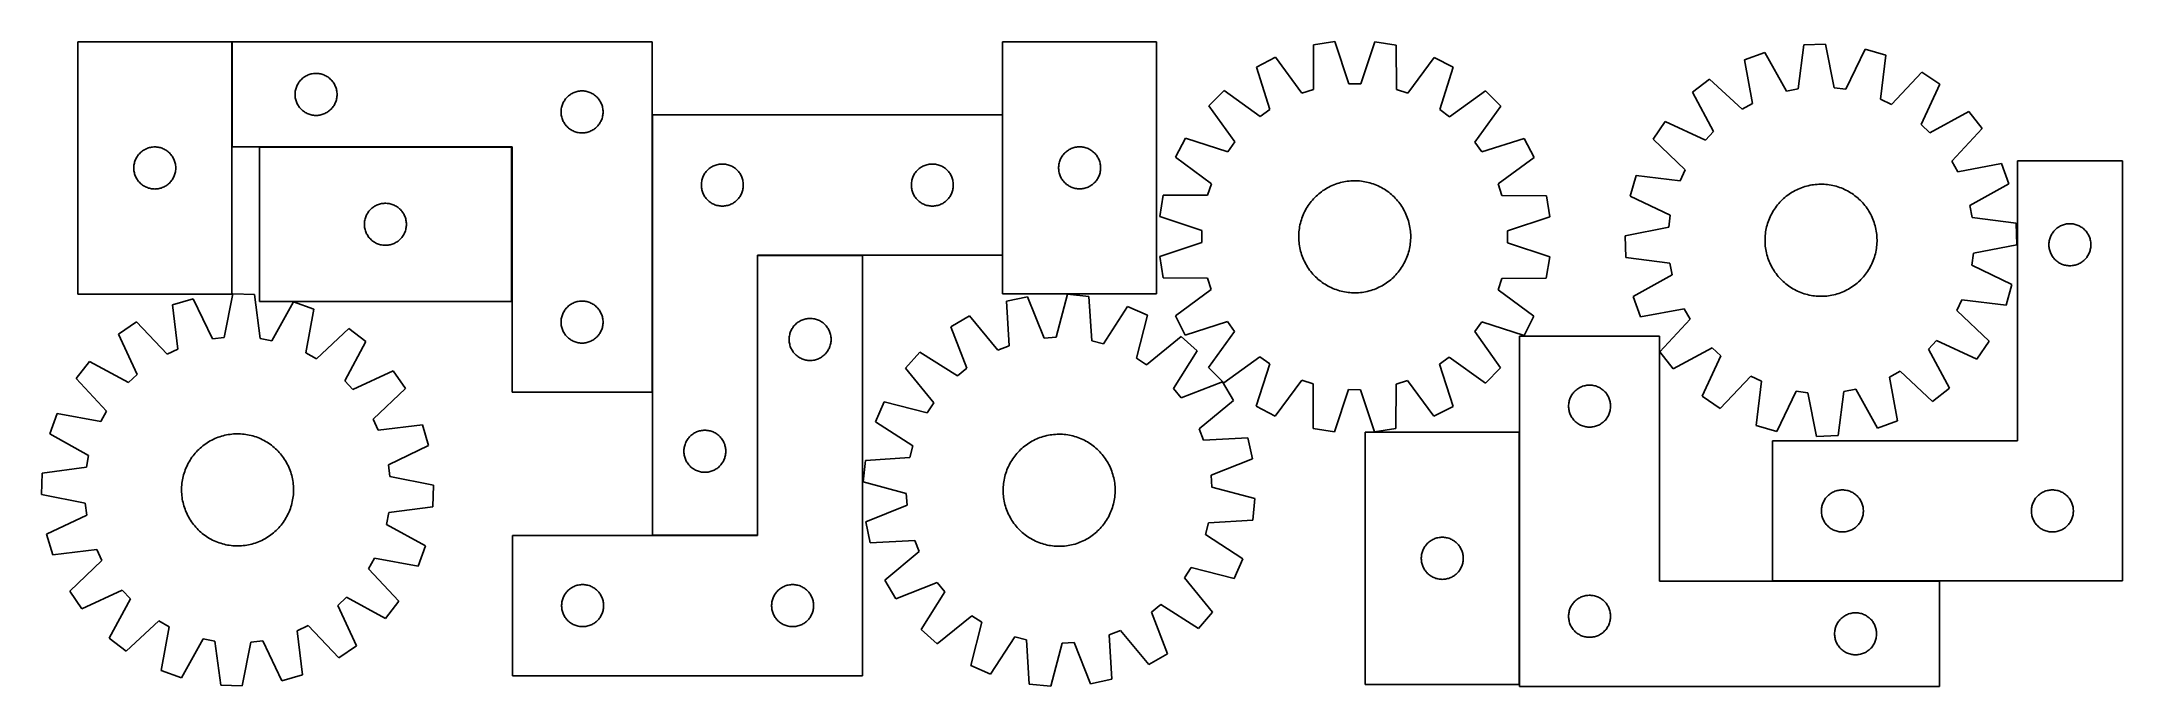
# Model space of a CAD drawing. Header units: millimetres. Extents: x 7 to 1493, y 7 to 467.
import ezdxf

# ---------------------------------------------------------------- set-up
doc = ezdxf.new("R2010")
doc.units = ezdxf.units.MM
doc.layers.add('COMMON', color=5, linetype='CONTINUOUS', true_color=0x0000ff)
doc.layers.add('CUT', color=7, linetype='CONTINUOUS', true_color=0x000000)

msp = doc.modelspace()

# ---------------------------------------------------------------- linework, layer by layer
at = {"layer": 'COMMON'}
for p, q in [((142.66239, 391.564033), (142.66239, 466.564033)), ((442.862391, 216.564033), (442.862391, 414.386099)), ((693.062391, 414.386099), (693.062391, 314.386099)), ((342.291319, 391.464033), (162.291319, 391.464033)), ((518.062391, 314.186098), (518.062391, 114.386099)), ((593.162392, 314.286099), (518.162392, 314.286099)), ((1062.316442, 7.960263), (1062.316442, 187.960263)), ((517.962391, 114.286099), (442.962391, 114.286099)), ((1362.416442, 81.675258), (1243.004599, 81.675258))]:
    msp.add_line(p, q, dxfattribs=at)
at = {"layer": 'CUT'}
for p, q in [((142.562389, 466.564033), (32.562389, 466.564033)), ((32.562389, 466.564033), (32.562389, 286.564033)), ((142.562389, 286.564033), (142.562389, 466.564033)), ((442.76239, 466.564033), (142.76239, 466.564033)), ((142.76239, 466.564033), (142.76239, 391.564033)), ((442.76239, 216.564033), (442.76239, 466.564033)), ((803.162392, 466.657778), (693.162392, 466.657778)), ((693.162392, 466.657778), (693.162392, 286.657778)), ((803.162392, 286.657778), (803.162392, 466.657778)), ((915.33583, 464.348876), (915.130275, 432.585179)), ((930.534742, 466.741285), (915.33583, 464.348876)), ((940.48822, 436.576686), (930.534742, 466.741285)), ((959.073577, 466.714057), (949.06256, 436.568506)), ((974.267896, 464.292651), (959.073577, 466.714057)), ((974.412842, 432.528619), (974.267896, 464.292651)), ((1265.520299, 464.442627), (1261.397133, 432.947004)), ((1280.898262, 464.941429), (1265.520299, 464.442627)), ((1287.053808, 433.779208), (1280.898262, 464.941429)), ((1309.215666, 461.39313), (1295.56162, 432.713141)), ((1323.995116, 457.115467), (1309.215666, 461.39313)), ((888.185372, 455.555787), (874.469643, 448.583749)), ((874.469643, 448.583749), (884.08967, 418.311157)), ((906.973065, 429.943342), (888.185372, 455.555787)), ((1001.401527, 455.447771), (982.564996, 429.871222)), ((1015.103928, 448.449574), (1001.401527, 455.447771)), ((1005.426154, 418.195394), (1015.103928, 448.449574)), ((1237.492362, 459.066701), (1223.021189, 453.84026)), ((1223.021189, 453.84026), (1228.832508, 422.612014)), ((1252.97629, 431.331836), (1237.492362, 459.066701)), ((1320.219733, 425.576266), (1323.995116, 457.115467)), ((187.841892, 430.606347), (187.941072, 431.372391)), ((187.941072, 431.372391), (188.079555, 432.132314)), ((188.079555, 432.132314), (188.256974, 432.884099)), ((188.256974, 432.884099), (188.472859, 433.625755)), ((188.472859, 433.625755), (188.726638, 434.355314)), ((188.726638, 434.355314), (189.017637, 435.070841)), ((189.017637, 435.070841), (189.345084, 435.770439)), ((189.345084, 435.770439), (189.708111, 436.452254)), ((189.708111, 436.452254), (190.105757, 437.114475)), ((190.105757, 437.114475), (190.536965, 437.755349)), ((190.536965, 437.755349), (191.000593, 438.373175)), ((191.000593, 438.373175), (191.495411, 438.966314)), ((191.495411, 438.966314), (192.020107, 439.533195)), ((192.020107, 439.533195), (192.57329, 440.072313)), ((192.57329, 440.072313), (193.153492, 440.582239)), ((193.153492, 440.582239), (193.759176, 441.061621)), ((193.759176, 441.061621), (194.388734, 441.509188)), ((194.388734, 441.509188), (195.040498, 441.923752)), ((195.040498, 441.923752), (195.712739, 442.304214)), ((195.712739, 442.304214), (196.403674, 442.649566)), ((196.403674, 442.649566), (197.111472, 442.958892)), ((197.111472, 442.958892), (197.834254, 443.231371)), ((197.834254, 443.231371), (198.570106, 443.466281)), ((198.570106, 443.466281), (199.317074, 443.662998)), ((199.317074, 443.662998), (200.073179, 443.821002)), ((200.073179, 443.821002), (200.836415, 443.939873)), ((200.836415, 443.939873), (201.604758, 444.019295)), ((201.604758, 444.019295), (202.376171, 444.05906)), ((202.376171, 444.05906), (203.148609, 444.05906)), ((203.148609, 444.05906), (203.920022, 444.019295)), ((203.920022, 444.019295), (204.688365, 443.939873)), ((204.688365, 443.939873), (205.451601, 443.821002)), ((205.451601, 443.821002), (206.207706, 443.662998)), ((206.207706, 443.662998), (206.954675, 443.466281)), ((206.954675, 443.466281), (207.690526, 443.231371)), ((207.690526, 443.231371), (208.413308, 442.958892)), ((208.413308, 442.958892), (209.121106, 442.649566)), ((209.121106, 442.649566), (209.812041, 442.304214)), ((209.812041, 442.304214), (210.484282, 441.923752)), ((210.484282, 441.923752), (211.136046, 441.509188)), ((211.136046, 441.509188), (211.765604, 441.061621)), ((211.765604, 441.061621), (212.371288, 440.582239)), ((212.371288, 440.582239), (212.95149, 440.072313)), ((212.95149, 440.072313), (213.504673, 439.533195)), ((213.504673, 439.533195), (214.029369, 438.966314)), ((214.029369, 438.966314), (214.524187, 438.373175)), ((214.524187, 438.373175), (214.987815, 437.755349)), ((214.987815, 437.755349), (215.419023, 437.114475)), ((215.419023, 437.114475), (215.816669, 436.452254)), ((215.816669, 436.452254), (216.179696, 435.770439)), ((216.179696, 435.770439), (216.507144, 435.070841)), ((216.507144, 435.070841), (216.798142, 434.355314)), ((216.798142, 434.355314), (217.051921, 433.625755)), ((217.051921, 433.625755), (217.267806, 432.884099)), ((217.267806, 432.884099), (217.445225, 432.132314)), ((217.445225, 432.132314), (217.583709, 431.372391)), ((217.583709, 431.372391), (217.682888, 430.606347)), ((388.570106, 430.966281), (389.317074, 431.162998)), ((389.317074, 431.162998), (390.073179, 431.321002)), ((390.073179, 431.321002), (390.836415, 431.439873)), ((390.836415, 431.439873), (391.604758, 431.519295)), ((391.604758, 431.519295), (392.376171, 431.55906)), ((392.376171, 431.55906), (393.148609, 431.55906)), ((393.148609, 431.55906), (393.920022, 431.519295)), ((393.920022, 431.519295), (394.688365, 431.439873)), ((394.688365, 431.439873), (395.451601, 431.321002)), ((395.451601, 431.321002), (396.207706, 431.162998)), ((396.207706, 431.162998), (396.954675, 430.966281)), ((851.365236, 431.831071), (840.475281, 420.961875)), ((877.148075, 413.277904), (851.365236, 431.831071)), ((915.130275, 432.585179), (906.973065, 429.943342)), ((949.06256, 436.568506), (940.48822, 436.576686)), ((982.564996, 429.871222), (974.412842, 432.528619)), ((1038.176326, 431.65284), (1012.358132, 413.148905)), ((1049.045522, 420.762885), (1038.176326, 431.65284)), ((1198.026289, 440.066342), (1185.878444, 430.623862)), ((1221.322924, 418.473715), (1198.026289, 440.066342)), ((1261.397133, 432.947004), (1252.97629, 431.331836)), ((1295.56162, 432.713141), (1287.053808, 433.779208)), ((1349.830084, 444.990275), (1327.98171, 421.933317)), ((1349.227553, 407.525969), (1362.564306, 436.354874)), ((1362.564306, 436.354874), (1349.830084, 444.990275)), ((187.76239, 429.064033), (187.782279, 429.836214)), ((187.782279, 428.291851), (187.76239, 429.064033)), ((187.782279, 429.836214), (187.841892, 430.606347)), ((187.841892, 427.521718), (187.782279, 428.291851)), ((187.941072, 426.755674), (187.841892, 427.521718)), ((188.079555, 425.995752), (187.941072, 426.755674)), ((188.256974, 425.243966), (188.079555, 425.995752)), ((188.472859, 424.50231), (188.256974, 425.243966)), ((188.726638, 423.772751), (188.472859, 424.50231)), ((189.017637, 423.057224), (188.726638, 423.772751)), ((189.345084, 422.357626), (189.017637, 423.057224)), ((189.708111, 421.675811), (189.345084, 422.357626)), ((190.105757, 421.01359), (189.708111, 421.675811)), ((190.536965, 420.372716), (190.105757, 421.01359)), ((191.000593, 419.75489), (190.536965, 420.372716)), ((191.495411, 419.161751), (191.000593, 419.75489)), ((192.020107, 418.59487), (191.495411, 419.161751)), ((192.57329, 418.055752), (192.020107, 418.59487)), ((193.153492, 417.545826), (192.57329, 418.055752)), ((193.759176, 417.066444), (193.153492, 417.545826)), ((194.388734, 416.618877), (193.759176, 417.066444)), ((195.040498, 416.204313), (194.388734, 416.618877)), ((195.712739, 415.823851), (195.040498, 416.204313)), ((210.484282, 416.204313), (209.812041, 415.823851)), ((211.136046, 416.618877), (210.484282, 416.204313)), ((211.765604, 417.066444), (211.136046, 416.618877)), ((212.371288, 417.545826), (211.765604, 417.066444)), ((212.95149, 418.055752), (212.371288, 417.545826)), ((213.504673, 418.59487), (212.95149, 418.055752)), ((214.029369, 419.161751), (213.504673, 418.59487)), ((214.524187, 419.75489), (214.029369, 419.161751)), ((214.987815, 420.372716), (214.524187, 419.75489)), ((215.419023, 421.01359), (214.987815, 420.372716)), ((215.816669, 421.675811), (215.419023, 421.01359)), ((216.179696, 422.357626), (215.816669, 421.675811)), ((216.507144, 423.057224), (216.179696, 422.357626)), ((216.798142, 423.772751), (216.507144, 423.057224)), ((217.051921, 424.50231), (216.798142, 423.772751)), ((217.267806, 425.243966), (217.051921, 424.50231)), ((217.445225, 425.995752), (217.267806, 425.243966)), ((217.583709, 426.755674), (217.445225, 425.995752)), ((217.682888, 427.521718), (217.583709, 426.755674)), ((217.682888, 430.606347), (217.742501, 429.836214)), ((217.742501, 428.291851), (217.682888, 427.521718)), ((217.742501, 429.836214), (217.76239, 429.064033)), ((217.76239, 429.064033), (217.742501, 428.291851)), ((377.76239, 416.564033), (377.782279, 417.336214)), ((377.782279, 415.791851), (377.76239, 416.564033)), ((377.782279, 417.336214), (377.841892, 418.106347)), ((377.841892, 418.106347), (377.941072, 418.872391)), ((377.941072, 418.872391), (378.079555, 419.632314)), ((378.079555, 419.632314), (378.256974, 420.384099)), ((378.256974, 420.384099), (378.472859, 421.125755)), ((378.472859, 421.125755), (378.726638, 421.855314)), ((378.726638, 421.855314), (379.017637, 422.570841)), ((379.017637, 422.570841), (379.345084, 423.270439)), ((379.345084, 423.270439), (379.708111, 423.952254)), ((379.708111, 423.952254), (380.105757, 424.614475)), ((380.105757, 424.614475), (380.536965, 425.255349)), ((380.536965, 425.255349), (381.000593, 425.873175)), ((381.000593, 425.873175), (381.495411, 426.466314)), ((381.495411, 426.466314), (382.020107, 427.033195)), ((382.020107, 427.033195), (382.57329, 427.572313)), ((382.57329, 427.572313), (383.153492, 428.082239)), ((383.153492, 428.082239), (383.759176, 428.561621)), ((383.759176, 428.561621), (384.388734, 429.009188)), ((384.388734, 429.009188), (385.040498, 429.423752)), ((385.040498, 429.423752), (385.712739, 429.804214)), ((385.712739, 429.804214), (386.403674, 430.149566)), ((386.403674, 430.149566), (387.111472, 430.458892)), ((387.111472, 430.458892), (387.834254, 430.731371)), ((387.834254, 430.731371), (388.570106, 430.966281)), ((396.954675, 430.966281), (397.690526, 430.731371)), ((397.690526, 430.731371), (398.413308, 430.458892)), ((398.413308, 430.458892), (399.121106, 430.149566)), ((399.121106, 430.149566), (399.812041, 429.804214)), ((399.812041, 429.804214), (400.484282, 429.423752)), ((400.484282, 429.423752), (401.136046, 429.009188)), ((401.136046, 429.009188), (401.765604, 428.561621)), ((401.765604, 428.561621), (402.371288, 428.082239)), ((402.371288, 428.082239), (402.95149, 427.572313)), ((402.95149, 427.572313), (403.504673, 427.033195)), ((403.504673, 427.033195), (404.029369, 426.466314)), ((404.029369, 426.466314), (404.524187, 425.873175)), ((404.524187, 425.873175), (404.987815, 425.255349)), ((404.987815, 425.255349), (405.419023, 424.614475)), ((405.419023, 424.614475), (405.816669, 423.952254)), ((405.816669, 423.952254), (406.179696, 423.270439)), ((406.179696, 423.270439), (406.507144, 422.570841)), ((406.507144, 422.570841), (406.798142, 421.855314)), ((406.798142, 421.855314), (407.051921, 421.125755)), ((407.051921, 421.125755), (407.267806, 420.384099)), ((407.267806, 420.384099), (407.445225, 419.632314)), ((407.445225, 419.632314), (407.583709, 418.872391)), ((407.583709, 418.872391), (407.682888, 418.106347)), ((407.682888, 418.106347), (407.742501, 417.336214)), ((407.742501, 417.336214), (407.76239, 416.564033)), ((407.76239, 416.564033), (407.742501, 415.791851)), ((840.475281, 420.961875), (858.979216, 395.143681)), ((884.08967, 418.311157), (877.148075, 413.277904)), ((1012.358132, 413.148905), (1005.426154, 418.195394)), ((1030.492356, 394.980046), (1049.045522, 420.762885)), ((1185.878444, 430.623862), (1201.055396, 402.719832)), ((1228.832508, 422.612014), (1221.322924, 418.473715)), ((1327.98171, 421.933317), (1320.219733, 425.576266)), ((1383.387929, 416.839687), (1355.483899, 401.662736)), ((1392.830408, 404.691843), (1383.387929, 416.839687)), ((196.403674, 415.478499), (195.712739, 415.823851)), ((197.111472, 415.169173), (196.403674, 415.478499)), ((197.834254, 414.896694), (197.111472, 415.169173)), ((198.570106, 414.661784), (197.834254, 414.896694)), ((199.317074, 414.465067), (198.570106, 414.661784)), ((200.073179, 414.307063), (199.317074, 414.465067)), ((200.836415, 414.188192), (200.073179, 414.307063)), ((201.604758, 414.10877), (200.836415, 414.188192)), ((202.376171, 414.069005), (201.604758, 414.10877)), ((203.148609, 414.069005), (202.376171, 414.069005)), ((203.920022, 414.10877), (203.148609, 414.069005)), ((204.688365, 414.188192), (203.920022, 414.10877)), ((205.451601, 414.307063), (204.688365, 414.188192)), ((206.207706, 414.465067), (205.451601, 414.307063)), ((206.954675, 414.661784), (206.207706, 414.465067)), ((207.690526, 414.896694), (206.954675, 414.661784)), ((208.413308, 415.169173), (207.690526, 414.896694)), ((209.121106, 415.478499), (208.413308, 415.169173)), ((209.812041, 415.823851), (209.121106, 415.478499)), ((377.841892, 415.021718), (377.782279, 415.791851)), ((377.941072, 414.255674), (377.841892, 415.021718)), ((378.079555, 413.495752), (377.941072, 414.255674)), ((378.256974, 412.743966), (378.079555, 413.495752)), ((378.472859, 412.00231), (378.256974, 412.743966)), ((378.726638, 411.272751), (378.472859, 412.00231)), ((379.017637, 410.557224), (378.726638, 411.272751)), ((379.345084, 409.857626), (379.017637, 410.557224)), ((379.708111, 409.175811), (379.345084, 409.857626)), ((380.105757, 408.51359), (379.708111, 409.175811)), ((380.536965, 407.872716), (380.105757, 408.51359)), ((381.000593, 407.25489), (380.536965, 407.872716)), ((381.495411, 406.661751), (381.000593, 407.25489)), ((382.020107, 406.09487), (381.495411, 406.661751)), ((382.57329, 405.555752), (382.020107, 406.09487)), ((383.153492, 405.045826), (382.57329, 405.555752)), ((383.759176, 404.566444), (383.153492, 405.045826)), ((384.388734, 404.118877), (383.759176, 404.566444)), ((385.040498, 403.704313), (384.388734, 404.118877)), ((385.712739, 403.323851), (385.040498, 403.704313)), ((386.403674, 402.978499), (385.712739, 403.323851)), ((387.111472, 402.669173), (386.403674, 402.978499)), ((387.834254, 402.396694), (387.111472, 402.669173)), ((388.570106, 402.161784), (387.834254, 402.396694)), ((389.317074, 401.965067), (388.570106, 402.161784)), ((390.073179, 401.807063), (389.317074, 401.965067)), ((390.836415, 401.688192), (390.073179, 401.807063)), ((391.604758, 401.60877), (390.836415, 401.688192)), ((392.376171, 401.569005), (391.604758, 401.60877)), ((393.148609, 401.569005), (392.376171, 401.569005)), ((393.920022, 401.60877), (393.148609, 401.569005)), ((394.688365, 401.688192), (393.920022, 401.60877)), ((395.451601, 401.807063), (394.688365, 401.688192)), ((396.207706, 401.965067), (395.451601, 401.807063)), ((396.954675, 402.161784), (396.207706, 401.965067)), ((397.690526, 402.396694), (396.954675, 402.161784)), ((398.413308, 402.669173), (397.690526, 402.396694)), ((399.121106, 402.978499), (398.413308, 402.669173)), ((399.812041, 403.323851), (399.121106, 402.978499)), ((400.484282, 403.704313), (399.812041, 403.323851)), ((401.136046, 404.118877), (400.484282, 403.704313)), ((401.765604, 404.566444), (401.136046, 404.118877)), ((402.371288, 405.045826), (401.765604, 404.566444)), ((402.95149, 405.555752), (402.371288, 405.045826)), ((403.504673, 406.09487), (402.95149, 405.555752)), ((404.029369, 406.661751), (403.504673, 406.09487)), ((404.524187, 407.25489), (404.029369, 406.661751)), ((404.987815, 407.872716), (404.524187, 407.25489)), ((405.419023, 408.51359), (404.987815, 407.872716)), ((405.816669, 409.175811), (405.419023, 408.51359)), ((406.179696, 409.857626), (405.816669, 409.175811)), ((406.507144, 410.557224), (406.179696, 409.857626)), ((406.798142, 411.272751), (406.507144, 410.557224)), ((407.051921, 412.00231), (406.798142, 411.272751)), ((407.267806, 412.743966), (407.051921, 412.00231)), ((407.445225, 413.495752), (407.267806, 412.743966)), ((407.583709, 414.255674), (407.445225, 413.495752)), ((407.682888, 415.021718), (407.583709, 414.255674)), ((407.742501, 415.791851), (407.682888, 415.021718)), ((442.962391, 414.386099), (442.962391, 114.386099)), ((692.962391, 414.386099), (442.962391, 414.386099)), ((692.962391, 314.386099), (692.962391, 414.386099)), ((1166.363257, 409.800239), (1157.727857, 397.066017)), ((1195.192163, 396.463486), (1166.363257, 409.800239)), ((1201.055396, 402.719832), (1195.192163, 396.463486)), ((1355.483899, 401.662736), (1349.227553, 407.525969)), ((1371.237781, 381.395207), (1392.830408, 404.691843)), ((76.044182, 386.17293), (76.554109, 386.753133)), ((76.554109, 386.753133), (77.093227, 387.306315)), ((77.093227, 387.306315), (77.660107, 387.831011)), ((77.660107, 387.831011), (78.253247, 388.32583)), ((78.253247, 388.32583), (78.871073, 388.789458)), ((78.871073, 388.789458), (79.511946, 389.220666)), ((79.511946, 389.220666), (80.174168, 389.618311)), ((80.174168, 389.618311), (80.855982, 389.981339)), ((80.855982, 389.981339), (81.55558, 390.308786)), ((81.55558, 390.308786), (82.271108, 390.599785)), ((82.271108, 390.599785), (83.000667, 390.853563)), ((83.000667, 390.853563), (83.742322, 391.069448)), ((83.742322, 391.069448), (84.494108, 391.246868)), ((84.494108, 391.246868), (85.25403, 391.385351)), ((85.25403, 391.385351), (86.020074, 391.484531)), ((86.020074, 391.484531), (86.790208, 391.544144)), ((86.790208, 391.544144), (87.562389, 391.564033)), ((87.562389, 391.564033), (88.33457, 391.544144)), ((88.33457, 391.544144), (89.104704, 391.484531)), ((89.104704, 391.484531), (89.870748, 391.385351)), ((89.870748, 391.385351), (90.63067, 391.246868)), ((90.63067, 391.246868), (91.382456, 391.069448)), ((91.382456, 391.069448), (92.124112, 390.853563)), ((92.124112, 390.853563), (92.85367, 390.599785)), ((92.85367, 390.599785), (93.569198, 390.308786)), ((93.569198, 390.308786), (94.268796, 389.981339)), ((94.268796, 389.981339), (94.95061, 389.618311)), ((94.95061, 389.618311), (95.612832, 389.220666)), ((95.612832, 389.220666), (96.253706, 388.789458)), ((96.253706, 388.789458), (96.871531, 388.32583)), ((96.871531, 388.32583), (97.464671, 387.831011)), ((97.464671, 387.831011), (98.031551, 387.306315)), ((98.031551, 387.306315), (98.57067, 386.753133)), ((98.57067, 386.753133), (99.080596, 386.17293)), ((142.76239, 391.564033), (342.76239, 391.564033)), ((342.291319, 391.364032), (162.291319, 391.364032)), ((162.291319, 391.364032), (162.291319, 281.364032)), ((342.291319, 281.364032), (342.291319, 391.364032)), ((342.76239, 391.564033), (342.76239, 216.564033)), ((736.644185, 386.266676), (737.154112, 386.846878)), ((737.154112, 386.846878), (737.69323, 387.400061)), ((737.69323, 387.400061), (738.26011, 387.924757)), ((738.26011, 387.924757), (738.85325, 388.419575)), ((738.85325, 388.419575), (739.471076, 388.883203)), ((739.471076, 388.883203), (740.111949, 389.314411)), ((740.111949, 389.314411), (740.774171, 389.712056)), ((740.774171, 389.712056), (741.455985, 390.075084)), ((741.455985, 390.075084), (742.155583, 390.402531)), ((742.155583, 390.402531), (742.871111, 390.69353)), ((742.871111, 390.69353), (743.60067, 390.947309)), ((743.60067, 390.947309), (744.342325, 391.163194)), ((744.342325, 391.163194), (745.094111, 391.340613)), ((745.094111, 391.340613), (745.854033, 391.479096)), ((745.854033, 391.479096), (746.620077, 391.578276)), ((746.620077, 391.578276), (747.390211, 391.637889)), ((747.390211, 391.637889), (748.162392, 391.657778)), ((748.162392, 391.657778), (748.934573, 391.637889)), ((748.934573, 391.637889), (749.704707, 391.578276)), ((749.704707, 391.578276), (750.470751, 391.479096)), ((750.470751, 391.479096), (751.230673, 391.340613)), ((751.230673, 391.340613), (751.982459, 391.163194)), ((751.982459, 391.163194), (752.724115, 390.947309)), ((752.724115, 390.947309), (753.453673, 390.69353)), ((753.453673, 390.69353), (754.169201, 390.402531)), ((754.169201, 390.402531), (754.868799, 390.075084)), ((754.868799, 390.075084), (755.550613, 389.712056)), ((755.550613, 389.712056), (756.212835, 389.314411)), ((756.212835, 389.314411), (756.853709, 388.883203)), ((756.853709, 388.883203), (757.471534, 388.419575)), ((757.471534, 388.419575), (758.064674, 387.924757)), ((758.064674, 387.924757), (758.631554, 387.400061)), ((758.631554, 387.400061), (759.170673, 386.846878)), ((759.170673, 386.846878), (759.680599, 386.266676)), ((823.678547, 397.889477), (816.68035, 384.187076)), ((853.932727, 388.211703), (823.678547, 397.889477)), ((858.979216, 395.143681), (853.932727, 388.211703)), ((1035.525608, 388.038451), (1030.492356, 394.980046)), ((1065.7982, 397.658478), (1035.525608, 388.038451)), ((1072.770238, 383.942749), (1065.7982, 397.658478)), ((1157.727857, 397.066017), (1180.784815, 375.217643)), ((72.567362, 376.950251), (72.607126, 377.721664)), ((72.567362, 376.177814), (72.567362, 376.950251)), ((72.607126, 375.406401), (72.567362, 376.177814)), ((72.607126, 377.721664), (72.686549, 378.490008)), ((72.686549, 374.638057), (72.607126, 375.406401)), ((72.686549, 378.490008), (72.80542, 379.253244)), ((72.80542, 373.874821), (72.686549, 374.638057)), ((72.80542, 379.253244), (72.963423, 380.009349)), ((72.963423, 373.118716), (72.80542, 373.874821)), ((72.963423, 380.009349), (73.160141, 380.756317)), ((73.160141, 372.371748), (72.963423, 373.118716)), ((73.160141, 380.756317), (73.395051, 381.492168)), ((73.395051, 371.635897), (73.160141, 372.371748)), ((73.395051, 381.492168), (73.66753, 382.214951)), ((73.66753, 370.913114), (73.395051, 371.635897)), ((73.66753, 382.214951), (73.976855, 382.922748)), ((73.976855, 382.922748), (74.322207, 383.613684)), ((74.322207, 383.613684), (74.70267, 384.285925)), ((74.70267, 384.285925), (75.117234, 384.937688)), ((75.117234, 384.937688), (75.5648, 385.567247)), ((75.5648, 385.567247), (76.044182, 386.17293)), ((99.080596, 386.17293), (99.559978, 385.567247)), ((99.559978, 385.567247), (100.007544, 384.937688)), ((100.007544, 384.937688), (100.422108, 384.285925)), ((100.422108, 384.285925), (100.802571, 383.613684)), ((100.802571, 383.613684), (101.147923, 382.922748)), ((101.147923, 382.922748), (101.457249, 382.214951)), ((101.457249, 382.214951), (101.729728, 381.492168)), ((101.729728, 371.635897), (101.457249, 370.913114)), ((101.729728, 381.492168), (101.964637, 380.756317)), ((101.964637, 372.371748), (101.729728, 371.635897)), ((101.964637, 380.756317), (102.161355, 380.009349)), ((102.161355, 373.118716), (101.964637, 372.371748)), ((102.161355, 380.009349), (102.319358, 379.253244)), ((102.319358, 373.874821), (102.161355, 373.118716)), ((102.319358, 379.253244), (102.438229, 378.490008)), ((102.438229, 374.638057), (102.319358, 373.874821)), ((102.438229, 378.490008), (102.517652, 377.721664)), ((102.517652, 375.406401), (102.438229, 374.638057)), ((102.517652, 377.721664), (102.557416, 376.950251)), ((102.557416, 376.177814), (102.517652, 375.406401)), ((102.557416, 376.950251), (102.557416, 376.177814)), ((479.722209, 371.43575), (480.102672, 372.107991)), ((480.102672, 372.107991), (480.517236, 372.759755)), ((480.517236, 372.759755), (480.964802, 373.389313)), ((480.964802, 373.389313), (481.444184, 373.994997)), ((481.444184, 373.994997), (481.954111, 374.575199)), ((481.954111, 374.575199), (482.493229, 375.128382)), ((482.493229, 375.128382), (483.060109, 375.653078)), ((483.060109, 375.653078), (483.653249, 376.147896)), ((483.653249, 376.147896), (484.271075, 376.611524)), ((484.271075, 376.611524), (484.911948, 377.042733)), ((484.911948, 377.042733), (485.57417, 377.440378)), ((485.57417, 377.440378), (486.255984, 377.803405)), ((486.255984, 377.803405), (486.955582, 378.130853)), ((486.955582, 378.130853), (487.67111, 378.421851)), ((487.67111, 378.421851), (488.400669, 378.67563)), ((488.400669, 378.67563), (489.142324, 378.891515)), ((489.142324, 378.891515), (489.89411, 379.068934)), ((489.89411, 379.068934), (490.654032, 379.207418)), ((490.654032, 379.207418), (491.420076, 379.306597)), ((491.420076, 379.306597), (492.19021, 379.366211)), ((492.19021, 379.366211), (492.962391, 379.386099)), ((492.962391, 379.386099), (493.734572, 379.366211)), ((493.734572, 379.366211), (494.504706, 379.306597)), ((494.504706, 379.306597), (495.27075, 379.207418)), ((495.27075, 379.207418), (496.030672, 379.068934)), ((496.030672, 379.068934), (496.782458, 378.891515)), ((496.782458, 378.891515), (497.524114, 378.67563)), ((497.524114, 378.67563), (498.253672, 378.421851)), ((498.253672, 378.421851), (498.9692, 378.130853)), ((498.9692, 378.130853), (499.668798, 377.803405)), ((499.668798, 377.803405), (500.350612, 377.440378)), ((500.350612, 377.440378), (501.012834, 377.042733)), ((501.012834, 377.042733), (501.653708, 376.611524)), ((501.653708, 376.611524), (502.271533, 376.147896)), ((502.271533, 376.147896), (502.864673, 375.653078)), ((502.864673, 375.653078), (503.431553, 375.128382)), ((503.431553, 375.128382), (503.970672, 374.575199)), ((503.970672, 374.575199), (504.480598, 373.994997)), ((504.480598, 373.994997), (504.95998, 373.389313)), ((504.95998, 373.389313), (505.407546, 372.759755)), ((505.407546, 372.759755), (505.82211, 372.107991)), ((505.82211, 372.107991), (506.202573, 371.43575)), ((629.722209, 371.43575), (630.102672, 372.107991)), ((630.102672, 372.107991), (630.517236, 372.759755)), ((630.517236, 372.759755), (630.964802, 373.389313)), ((630.964802, 373.389313), (631.444184, 373.994997)), ((631.444184, 373.994997), (631.954111, 374.575199)), ((631.954111, 374.575199), (632.493229, 375.128382)), ((632.493229, 375.128382), (633.060109, 375.653078)), ((633.060109, 375.653078), (633.653249, 376.147896)), ((633.653249, 376.147896), (634.271075, 376.611524)), ((634.271075, 376.611524), (634.911948, 377.042733)), ((634.911948, 377.042733), (635.57417, 377.440378)), ((635.57417, 377.440378), (636.255984, 377.803405)), ((636.255984, 377.803405), (636.955582, 378.130853)), ((636.955582, 378.130853), (637.67111, 378.421851)), ((637.67111, 378.421851), (638.400669, 378.67563)), ((638.400669, 378.67563), (639.142324, 378.891515)), ((639.142324, 378.891515), (639.89411, 379.068934)), ((639.89411, 379.068934), (640.654032, 379.207418)), ((640.654032, 379.207418), (641.420076, 379.306597)), ((641.420076, 379.306597), (642.19021, 379.366211)), ((642.19021, 379.366211), (642.962391, 379.386099)), ((642.962391, 379.386099), (643.734572, 379.366211)), ((643.734572, 379.366211), (644.504706, 379.306597)), ((644.504706, 379.306597), (645.27075, 379.207418)), ((645.27075, 379.207418), (646.030672, 379.068934)), ((646.030672, 379.068934), (646.782458, 378.891515)), ((646.782458, 378.891515), (647.524114, 378.67563)), ((647.524114, 378.67563), (648.253672, 378.421851)), ((648.253672, 378.421851), (648.9692, 378.130853)), ((648.9692, 378.130853), (649.668798, 377.803405)), ((649.668798, 377.803405), (650.350612, 377.440378)), ((650.350612, 377.440378), (651.012834, 377.042733)), ((651.012834, 377.042733), (651.653708, 376.611524)), ((651.653708, 376.611524), (652.271533, 376.147896)), ((652.271533, 376.147896), (652.864673, 375.653078)), ((652.864673, 375.653078), (653.431553, 375.128382)), ((653.431553, 375.128382), (653.970672, 374.575199)), ((653.970672, 374.575199), (654.480598, 373.994997)), ((654.480598, 373.994997), (654.95998, 373.389313)), ((654.95998, 373.389313), (655.407546, 372.759755)), ((655.407546, 372.759755), (655.82211, 372.107991)), ((655.82211, 372.107991), (656.202573, 371.43575)), ((733.167365, 377.043997), (733.207129, 377.81541)), ((733.167365, 376.271559), (733.167365, 377.043997)), ((733.207129, 375.500146), (733.167365, 376.271559)), ((733.207129, 377.81541), (733.286552, 378.583753)), ((733.286552, 374.731803), (733.207129, 375.500146)), ((733.286552, 378.583753), (733.405423, 379.346989)), ((733.405423, 373.968566), (733.286552, 374.731803)), ((733.405423, 379.346989), (733.563426, 380.103094)), ((733.563426, 373.212462), (733.405423, 373.968566)), ((733.563426, 380.103094), (733.760144, 380.850062)), ((733.760144, 372.465493), (733.563426, 373.212462)), ((733.760144, 380.850062), (733.995054, 381.585914)), ((733.995054, 371.729642), (733.760144, 372.465493)), ((733.995054, 381.585914), (734.267533, 382.308696)), ((734.267533, 371.006859), (733.995054, 371.729642)), ((734.267533, 382.308696), (734.576858, 383.016494)), ((734.576858, 383.016494), (734.92221, 383.707429)), ((734.92221, 383.707429), (735.302673, 384.37967)), ((735.302673, 384.37967), (735.717237, 385.031434)), ((735.717237, 385.031434), (736.164803, 385.660992)), ((736.164803, 385.660992), (736.644185, 386.266676)), ((759.680599, 386.266676), (760.159981, 385.660992)), ((760.159981, 385.660992), (760.607547, 385.031434)), ((760.607547, 385.031434), (761.022111, 384.37967)), ((761.022111, 384.37967), (761.402574, 383.707429)), ((761.402574, 383.707429), (761.747926, 383.016494)), ((761.747926, 383.016494), (762.057252, 382.308696)), ((762.057252, 382.308696), (762.329731, 381.585914)), ((762.329731, 371.729642), (762.057252, 371.006859)), ((762.329731, 381.585914), (762.56464, 380.850062)), ((762.56464, 372.465493), (762.329731, 371.729642)), ((762.56464, 380.850062), (762.761358, 380.103094)), ((762.761358, 373.212462), (762.56464, 372.465493)), ((762.761358, 380.103094), (762.919361, 379.346989)), ((762.919361, 373.968566), (762.761358, 373.212462)), ((762.919361, 379.346989), (763.038232, 378.583753)), ((763.038232, 374.731803), (762.919361, 373.968566)), ((763.038232, 378.583753), (763.117655, 377.81541)), ((763.117655, 375.500146), (763.038232, 374.731803)), ((763.117655, 377.81541), (763.157419, 377.043997)), ((763.157419, 376.271559), (763.117655, 375.500146)), ((763.157419, 377.043997), (763.157419, 376.271559)), ((816.68035, 384.187076), (842.256899, 365.350545)), ((1047.157793, 365.155056), (1072.770238, 383.942749)), ((1180.784815, 375.217643), (1177.141866, 367.455666)), ((1375.376081, 373.885624), (1371.237781, 381.395207)), ((1406.604327, 379.696943), (1375.376081, 373.885624)), ((1411.830767, 365.22577), (1406.604327, 379.696943)), ((1493.004599, 381.775258), (1418.004599, 381.775258)), ((1418.004599, 381.775258), (1418.004599, 181.775258)), ((1493.004599, 81.775258), (1493.004599, 381.775258)), ((73.976855, 370.205317), (73.66753, 370.913114)), ((74.322207, 369.514381), (73.976855, 370.205317)), ((74.70267, 368.84214), (74.322207, 369.514381)), ((75.117234, 368.190377), (74.70267, 368.84214)), ((75.5648, 367.560818), (75.117234, 368.190377)), ((76.044182, 366.955135), (75.5648, 367.560818)), ((76.554109, 366.374932), (76.044182, 366.955135)), ((77.093227, 365.82175), (76.554109, 366.374932)), ((77.660107, 365.297054), (77.093227, 365.82175)), ((78.253247, 364.802235), (77.660107, 365.297054)), ((78.871073, 364.338607), (78.253247, 364.802235)), ((79.511946, 363.907399), (78.871073, 364.338607)), ((80.174168, 363.509754), (79.511946, 363.907399)), ((80.855982, 363.146726), (80.174168, 363.509754)), ((81.55558, 362.819279), (80.855982, 363.146726)), ((82.271108, 362.52828), (81.55558, 362.819279)), ((83.000667, 362.274502), (82.271108, 362.52828)), ((83.742322, 362.058617), (83.000667, 362.274502)), ((84.494108, 361.881197), (83.742322, 362.058617)), ((85.25403, 361.742714), (84.494108, 361.881197)), ((86.020074, 361.643534), (85.25403, 361.742714)), ((86.790208, 361.583921), (86.020074, 361.643534)), ((87.562389, 361.564033), (86.790208, 361.583921)), ((88.33457, 361.583921), (87.562389, 361.564033)), ((89.104704, 361.643534), (88.33457, 361.583921)), ((89.870748, 361.742714), (89.104704, 361.643534)), ((90.63067, 361.881197), (89.870748, 361.742714)), ((91.382456, 362.058617), (90.63067, 361.881197)), ((92.124112, 362.274502), (91.382456, 362.058617)), ((92.85367, 362.52828), (92.124112, 362.274502)), ((93.569198, 362.819279), (92.85367, 362.52828)), ((94.268796, 363.146726), (93.569198, 362.819279)), ((94.95061, 363.509754), (94.268796, 363.146726)), ((95.612832, 363.907399), (94.95061, 363.509754)), ((96.253706, 364.338607), (95.612832, 363.907399)), ((96.871531, 364.802235), (96.253706, 364.338607)), ((97.464671, 365.297054), (96.871531, 364.802235)), ((98.031551, 365.82175), (97.464671, 365.297054)), ((98.57067, 366.374932), (98.031551, 365.82175)), ((99.080596, 366.955135), (98.57067, 366.374932)), ((99.559978, 367.560818), (99.080596, 366.955135)), ((100.007544, 368.190377), (99.559978, 367.560818)), ((100.422108, 368.84214), (100.007544, 368.190377)), ((100.802571, 369.514381), (100.422108, 368.84214)), ((101.147923, 370.205317), (100.802571, 369.514381)), ((101.457249, 370.913114), (101.147923, 370.205317)), ((477.967364, 364.772318), (478.007128, 365.543731)), ((477.967364, 363.99988), (477.967364, 364.772318)), ((478.007128, 363.228467), (477.967364, 363.99988)), ((478.007128, 365.543731), (478.086551, 366.312075)), ((478.086551, 362.460124), (478.007128, 363.228467)), ((478.086551, 366.312075), (478.205422, 367.075311)), ((478.205422, 361.696888), (478.086551, 362.460124)), ((478.205422, 367.075311), (478.363425, 367.831415)), ((478.363425, 360.940783), (478.205422, 361.696888)), ((478.363425, 367.831415), (478.560143, 368.578384)), ((478.560143, 360.193815), (478.363425, 360.940783)), ((478.560143, 368.578384), (478.795053, 369.314235)), ((478.795053, 359.457963), (478.560143, 360.193815)), ((478.795053, 369.314235), (479.067532, 370.037018)), ((479.067532, 358.735181), (478.795053, 359.457963)), ((479.067532, 370.037018), (479.376857, 370.744815)), ((479.376857, 358.027383), (479.067532, 358.735181)), ((479.376857, 370.744815), (479.722209, 371.43575)), ((479.722209, 357.336448), (479.376857, 358.027383)), ((480.102672, 356.664207), (479.722209, 357.336448)), ((506.202573, 357.336448), (505.82211, 356.664207)), ((506.202573, 371.43575), (506.547925, 370.744815)), ((506.547925, 358.027383), (506.202573, 357.336448)), ((506.547925, 370.744815), (506.857251, 370.037018)), ((506.857251, 358.735181), (506.547925, 358.027383)), ((506.857251, 370.037018), (507.12973, 369.314235)), ((507.12973, 359.457963), (506.857251, 358.735181)), ((507.12973, 369.314235), (507.364639, 368.578384)), ((507.364639, 360.193815), (507.12973, 359.457963)), ((507.364639, 368.578384), (507.561357, 367.831415)), ((507.561357, 360.940783), (507.364639, 360.193815)), ((507.561357, 367.831415), (507.71936, 367.075311)), ((507.71936, 361.696888), (507.561357, 360.940783)), ((507.71936, 367.075311), (507.838231, 366.312075)), ((507.838231, 362.460124), (507.71936, 361.696888)), ((507.838231, 366.312075), (507.917654, 365.543731)), ((507.917654, 363.228467), (507.838231, 362.460124)), ((507.917654, 365.543731), (507.957418, 364.772318)), ((507.957418, 363.99988), (507.917654, 363.228467)), ((507.957418, 364.772318), (507.957418, 363.99988)), ((627.967364, 364.772318), (628.007128, 365.543731)), ((627.967364, 363.99988), (627.967364, 364.772318)), ((628.007128, 363.228467), (627.967364, 363.99988)), ((628.007128, 365.543731), (628.086551, 366.312075)), ((628.086551, 362.460124), (628.007128, 363.228467)), ((628.086551, 366.312075), (628.205422, 367.075311)), ((628.205422, 361.696888), (628.086551, 362.460124)), ((628.205422, 367.075311), (628.363425, 367.831415)), ((628.363425, 360.940783), (628.205422, 361.696888)), ((628.363425, 367.831415), (628.560143, 368.578384)), ((628.560143, 360.193815), (628.363425, 360.940783)), ((628.560143, 368.578384), (628.795053, 369.314235)), ((628.795053, 359.457963), (628.560143, 360.193815)), ((628.795053, 369.314235), (629.067532, 370.037018)), ((629.067532, 358.735181), (628.795053, 359.457963)), ((629.067532, 370.037018), (629.376857, 370.744815)), ((629.376857, 358.027383), (629.067532, 358.735181)), ((629.376857, 370.744815), (629.722209, 371.43575)), ((629.722209, 357.336448), (629.376857, 358.027383)), ((630.102672, 356.664207), (629.722209, 357.336448)), ((656.202573, 357.336448), (655.82211, 356.664207)), ((656.202573, 371.43575), (656.547925, 370.744815)), ((656.547925, 358.027383), (656.202573, 357.336448)), ((656.547925, 370.744815), (656.857251, 370.037018)), ((656.857251, 358.735181), (656.547925, 358.027383)), ((656.857251, 370.037018), (657.12973, 369.314235)), ((657.12973, 359.457963), (656.857251, 358.735181)), ((657.12973, 369.314235), (657.364639, 368.578384)), ((657.364639, 360.193815), (657.12973, 359.457963)), ((657.364639, 368.578384), (657.561357, 367.831415)), ((657.561357, 360.940783), (657.364639, 360.193815)), ((657.561357, 367.831415), (657.71936, 367.075311)), ((657.71936, 361.696888), (657.561357, 360.940783)), ((657.71936, 367.075311), (657.838231, 366.312075)), ((657.838231, 362.460124), (657.71936, 361.696888)), ((657.838231, 366.312075), (657.917654, 365.543731)), ((657.917654, 363.228467), (657.838231, 362.460124)), ((657.917654, 365.543731), (657.957418, 364.772318)), ((657.957418, 363.99988), (657.917654, 363.228467)), ((657.957418, 364.772318), (657.957418, 363.99988)), ((734.576858, 370.299062), (734.267533, 371.006859)), ((734.92221, 369.608127), (734.576858, 370.299062)), ((735.302673, 368.935886), (734.92221, 369.608127)), ((735.717237, 368.284122), (735.302673, 368.935886)), ((736.164803, 367.654564), (735.717237, 368.284122)), ((736.644185, 367.04888), (736.164803, 367.654564)), ((737.154112, 366.468678), (736.644185, 367.04888)), ((737.69323, 365.915495), (737.154112, 366.468678)), ((738.26011, 365.390799), (737.69323, 365.915495)), ((738.85325, 364.895981), (738.26011, 365.390799)), ((739.471076, 364.432353), (738.85325, 364.895981)), ((740.111949, 364.001144), (739.471076, 364.432353)), ((740.774171, 363.603499), (740.111949, 364.001144)), ((741.455985, 363.240472), (740.774171, 363.603499)), ((742.155583, 362.913024), (741.455985, 363.240472)), ((742.871111, 362.622026), (742.155583, 362.913024)), ((743.60067, 362.368247), (742.871111, 362.622026)), ((744.342325, 362.152362), (743.60067, 362.368247)), ((745.094111, 361.974943), (744.342325, 362.152362)), ((745.854033, 361.836459), (745.094111, 361.974943)), ((746.620077, 361.73728), (745.854033, 361.836459)), ((747.390211, 361.677667), (746.620077, 361.73728)), ((748.162392, 361.657778), (747.390211, 361.677667)), ((748.934573, 361.677667), (748.162392, 361.657778)), ((749.704707, 361.73728), (748.934573, 361.677667)), ((750.470751, 361.836459), (749.704707, 361.73728)), ((751.230673, 361.974943), (750.470751, 361.836459)), ((751.982459, 362.152362), (751.230673, 361.974943)), ((752.724115, 362.368247), (751.982459, 362.152362)), ((753.453673, 362.622026), (752.724115, 362.368247)), ((754.169201, 362.913024), (753.453673, 362.622026)), ((754.868799, 363.240472), (754.169201, 362.913024)), ((755.550613, 363.603499), (754.868799, 363.240472)), ((756.212835, 364.001144), (755.550613, 363.603499)), ((756.853709, 364.432353), (756.212835, 364.001144)), ((757.471534, 364.895981), (756.853709, 364.432353)), ((758.064674, 365.390799), (757.471534, 364.895981)), ((758.631554, 365.915495), (758.064674, 365.390799)), ((759.170673, 366.468678), (758.631554, 365.915495)), ((759.680599, 367.04888), (759.170673, 366.468678)), ((760.159981, 367.654564), (759.680599, 367.04888)), ((760.607547, 368.284122), (760.159981, 367.654564)), ((761.022111, 368.935886), (760.607547, 368.284122)), ((761.402574, 369.608127), (761.022111, 368.935886)), ((761.747926, 370.299062), (761.402574, 369.608127)), ((762.057252, 371.006859), (761.747926, 370.299062)), ((807.83547, 357.053445), (805.414064, 341.859126)), ((839.599502, 357.198391), (807.83547, 357.053445)), ((842.256899, 365.350545), (839.599502, 357.198391)), ((917.088862, 356.425955), (918.012415, 357.278045)), ((918.012415, 357.278045), (918.962276, 358.100706)), ((918.962276, 358.100706), (919.937509, 358.893124)), ((919.937509, 358.893124), (920.937151, 359.654519)), ((920.937151, 359.654519), (921.960216, 360.384138)), ((921.960216, 360.384138), (923.005695, 361.081263)), ((923.005695, 361.081263), (924.072554, 361.745204)), ((924.072554, 361.745204), (925.159742, 362.375306)), ((925.159742, 362.375306), (926.266185, 362.970949)), ((926.266185, 362.970949), (927.390793, 363.531543)), ((927.390793, 363.531543), (928.532453, 364.056535)), ((928.532453, 364.056535), (929.690041, 364.545409)), ((929.690041, 364.545409), (930.862414, 364.99768)), ((930.862414, 364.99768), (932.048414, 365.412903)), ((932.048414, 365.412903), (933.246872, 365.790668)), ((933.246872, 365.790668), (934.456604, 366.130602)), ((934.456604, 366.130602), (935.676416, 366.43237)), ((935.676416, 366.43237), (936.905106, 366.695673)), ((936.905106, 366.695673), (938.14146, 366.920253)), ((938.14146, 366.920253), (939.384258, 367.105887)), ((939.384258, 367.105887), (940.632274, 367.252392)), ((940.632274, 367.252392), (941.884275, 367.359624)), ((941.884275, 367.359624), (943.139027, 367.427476)), ((943.139027, 367.427476), (944.395292, 367.455883)), ((944.395292, 367.455883), (945.651828, 367.444815)), ((945.651828, 367.444815), (946.907397, 367.394284)), ((946.907397, 367.394284), (948.160759, 367.304339)), ((948.160759, 367.304339), (949.410678, 367.17507)), ((949.410678, 367.17507), (950.655919, 367.006603)), ((950.655919, 367.006603), (951.895254, 366.799106)), ((951.895254, 366.799106), (953.12746, 366.552782)), ((953.12746, 366.552782), (954.351321, 366.267876)), ((954.351321, 366.267876), (955.565629, 365.944668)), ((955.565629, 365.944668), (956.769185, 365.583477)), ((956.769185, 365.583477), (957.960802, 365.18466)), ((957.960802, 365.18466), (959.139304, 364.748609)), ((959.139304, 364.748609), (960.303528, 364.275757)), ((960.303528, 364.275757), (961.452325, 363.766568)), ((961.452325, 363.766568), (962.584561, 363.221546)), ((962.584561, 363.221546), (963.699119, 362.641229)), ((963.699119, 362.641229), (964.794898, 362.026189)), ((964.794898, 362.026189), (965.870818, 361.377033)), ((965.870818, 361.377033), (966.925816, 360.694402)), ((966.925816, 360.694402), (967.958852, 359.97897)), ((967.958852, 359.97897), (968.968906, 359.231442)), ((968.968906, 359.231442), (969.954981, 358.452556)), ((969.954981, 358.452556), (970.916104, 357.643082)), ((970.916104, 357.643082), (971.851327, 356.803817)), ((971.851327, 356.803817), (972.759726, 355.93559)), ((1049.79963, 356.997846), (1047.157793, 365.155056)), ((1081.563328, 356.79229), (1049.79963, 356.997846)), ((1083.955736, 341.593378), (1081.563328, 356.79229)), ((1145.602665, 371.23105), (1141.325002, 356.4516)), ((1177.141866, 367.455666), (1145.602665, 371.23105)), ((1252.945662, 356.36471), (1253.943808, 357.128066)), ((1253.943808, 357.128066), (1254.965439, 357.859692)), ((1254.965439, 357.859692), (1256.009547, 358.558867)), ((1256.009547, 358.558867), (1257.075101, 359.224901)), ((1257.075101, 359.224901), (1258.16105, 359.857137)), ((1258.16105, 359.857137), (1259.266322, 360.45495)), ((1259.266322, 360.45495), (1260.389827, 361.01775)), ((1260.389827, 361.01775), (1261.530455, 361.544983)), ((1261.530455, 361.544983), (1262.687081, 362.036128)), ((1262.687081, 362.036128), (1263.858563, 362.490699)), ((1263.858563, 362.490699), (1265.043746, 362.90825)), ((1265.043746, 362.90825), (1266.24146, 363.288366)), ((1266.24146, 363.288366), (1267.450522, 363.630674)), ((1267.450522, 363.630674), (1268.66974, 363.934836)), ((1268.66974, 363.934836), (1269.897911, 364.200551)), ((1269.897911, 364.200551), (1271.133821, 364.427557)), ((1271.133821, 364.427557), (1272.376253, 364.61563)), ((1272.376253, 364.61563), (1273.623978, 364.764585)), ((1273.623978, 364.764585), (1274.875767, 364.874274)), ((1274.875767, 364.874274), (1276.130384, 364.944589)), ((1276.130384, 364.944589), (1277.38659, 364.975462)), ((1277.38659, 364.975462), (1278.643146, 364.96686)), ((1278.643146, 364.96686), (1279.898811, 364.918794)), ((1279.898811, 364.918794), (1281.152348, 364.831309)), ((1281.152348, 364.831309), (1282.402517, 364.704494)), ((1282.402517, 364.704494), (1283.648087, 364.538472)), ((1283.648087, 364.538472), (1284.887827, 364.333408)), ((1284.887827, 364.333408), (1286.120514, 364.089504)), ((1286.120514, 364.089504), (1287.344932, 363.807)), ((1287.344932, 363.807), (1288.559872, 363.486176)), ((1288.559872, 363.486176), (1289.764135, 363.127349)), ((1289.764135, 363.127349), (1290.956533, 362.730871)), ((1290.956533, 362.730871), (1292.135888, 362.297135)), ((1292.135888, 362.297135), (1293.301038, 361.826569)), ((1293.301038, 361.826569), (1294.450832, 361.319636)), ((1294.450832, 361.319636), (1295.584136, 360.776838)), ((1295.584136, 360.776838), (1296.69983, 360.198709)), ((1296.69983, 360.198709), (1297.796815, 359.585821)), ((1297.796815, 359.585821), (1298.874007, 358.938779)), ((1298.874007, 358.938779), (1299.930343, 358.25822)), ((1299.930343, 358.25822), (1300.964782, 357.544817)), ((1300.964782, 357.544817), (1301.976301, 356.799273)), ((1301.976301, 356.799273), (1302.963903, 356.022325)), ((1384.095903, 349.741842), (1411.830767, 365.22577)), ((238.255567, 341.655313), (238.546566, 342.37084)), ((238.546566, 342.37084), (238.874013, 343.070438)), ((238.874013, 343.070438), (239.237041, 343.752253)), ((239.237041, 343.752253), (239.634686, 344.414474)), ((239.634686, 344.414474), (240.065894, 345.055348)), ((240.065894, 345.055348), (240.529522, 345.673174)), ((240.529522, 345.673174), (241.024341, 346.266313)), ((241.024341, 346.266313), (241.549037, 346.833194)), ((241.549037, 346.833194), (242.102219, 347.372312)), ((242.102219, 347.372312), (242.682422, 347.882238)), ((242.682422, 347.882238), (243.288105, 348.36162)), ((243.288105, 348.36162), (243.917664, 348.809187)), ((243.917664, 348.809187), (244.569427, 349.223751)), ((244.569427, 349.223751), (245.241668, 349.604213)), ((245.241668, 349.604213), (245.932604, 349.949565)), ((245.932604, 349.949565), (246.640401, 350.258891)), ((246.640401, 350.258891), (247.363184, 350.53137)), ((247.363184, 350.53137), (248.099035, 350.76628)), ((248.099035, 350.76628), (248.846003, 350.962997)), ((248.846003, 350.962997), (249.602108, 351.121001)), ((249.602108, 351.121001), (250.365344, 351.239872)), ((250.365344, 351.239872), (251.133688, 351.319294)), ((251.133688, 351.319294), (251.905101, 351.359059)), ((251.905101, 351.359059), (252.677538, 351.359059)), ((252.677538, 351.359059), (253.448951, 351.319294)), ((253.448951, 351.319294), (254.217295, 351.239872)), ((254.217295, 351.239872), (254.980531, 351.121001)), ((254.980531, 351.121001), (255.736636, 350.962997)), ((255.736636, 350.962997), (256.483604, 350.76628)), ((256.483604, 350.76628), (257.219455, 350.53137)), ((257.219455, 350.53137), (257.942238, 350.258891)), ((257.942238, 350.258891), (258.650035, 349.949565)), ((258.650035, 349.949565), (259.340971, 349.604213)), ((259.340971, 349.604213), (260.013211, 349.223751)), ((260.013211, 349.223751), (260.664975, 348.809187)), ((260.664975, 348.809187), (261.294534, 348.36162)), ((261.294534, 348.36162), (261.900217, 347.882238)), ((261.900217, 347.882238), (262.48042, 347.372312)), ((262.48042, 347.372312), (263.033602, 346.833194)), ((263.033602, 346.833194), (263.558298, 346.266313)), ((263.558298, 346.266313), (264.053117, 345.673174)), ((264.053117, 345.673174), (264.516745, 345.055348)), ((264.516745, 345.055348), (264.947953, 344.414474)), ((264.947953, 344.414474), (265.345598, 343.752253)), ((265.345598, 343.752253), (265.708626, 343.070438)), ((265.708626, 343.070438), (266.036073, 342.37084)), ((266.036073, 342.37084), (266.327072, 341.655313)), ((480.517236, 356.012443), (480.102672, 356.664207)), ((480.964802, 355.382885), (480.517236, 356.012443)), ((481.444184, 354.777201), (480.964802, 355.382885)), ((481.954111, 354.196999), (481.444184, 354.777201)), ((482.493229, 353.643816), (481.954111, 354.196999)), ((483.060109, 353.11912), (482.493229, 353.643816)), ((483.653249, 352.624302), (483.060109, 353.11912)), ((484.271075, 352.160674), (483.653249, 352.624302)), ((484.911948, 351.729466), (484.271075, 352.160674)), ((485.57417, 351.331821), (484.911948, 351.729466)), ((486.255984, 350.968793), (485.57417, 351.331821)), ((486.955582, 350.641346), (486.255984, 350.968793)), ((487.67111, 350.350347), (486.955582, 350.641346)), ((488.400669, 350.096568), (487.67111, 350.350347)), ((489.142324, 349.880683), (488.400669, 350.096568)), ((489.89411, 349.703264), (489.142324, 349.880683)), ((490.654032, 349.564781), (489.89411, 349.703264)), ((491.420076, 349.465601), (490.654032, 349.564781)), ((492.19021, 349.405988), (491.420076, 349.465601)), ((492.962391, 349.386099), (492.19021, 349.405988)), ((493.734572, 349.405988), (492.962391, 349.386099)), ((494.504706, 349.465601), (493.734572, 349.405988)), ((495.27075, 349.564781), (494.504706, 349.465601)), ((496.030672, 349.703264), (495.27075, 349.564781)), ((496.782458, 349.880683), (496.030672, 349.703264)), ((497.524114, 350.096568), (496.782458, 349.880683)), ((498.253672, 350.350347), (497.524114, 350.096568)), ((498.9692, 350.641346), (498.253672, 350.350347)), ((499.668798, 350.968793), (498.9692, 350.641346)), ((500.350612, 351.331821), (499.668798, 350.968793)), ((501.012834, 351.729466), (500.350612, 351.331821)), ((501.653708, 352.160674), (501.012834, 351.729466)), ((502.271533, 352.624302), (501.653708, 352.160674)), ((502.864673, 353.11912), (502.271533, 352.624302)), ((503.431553, 353.643816), (502.864673, 353.11912)), ((503.970672, 354.196999), (503.431553, 353.643816)), ((504.480598, 354.777201), (503.970672, 354.196999)), ((504.95998, 355.382885), (504.480598, 354.777201)), ((505.407546, 356.012443), (504.95998, 355.382885)), ((505.82211, 356.664207), (505.407546, 356.012443)), ((630.517236, 356.012443), (630.102672, 356.664207)), ((630.964802, 355.382885), (630.517236, 356.012443)), ((631.444184, 354.777201), (630.964802, 355.382885)), ((631.954111, 354.196999), (631.444184, 354.777201)), ((632.493229, 353.643816), (631.954111, 354.196999)), ((633.060109, 353.11912), (632.493229, 353.643816)), ((633.653249, 352.624302), (633.060109, 353.11912)), ((634.271075, 352.160674), (633.653249, 352.624302)), ((634.911948, 351.729466), (634.271075, 352.160674)), ((635.57417, 351.331821), (634.911948, 351.729466)), ((636.255984, 350.968793), (635.57417, 351.331821)), ((636.955582, 350.641346), (636.255984, 350.968793)), ((637.67111, 350.350347), (636.955582, 350.641346)), ((638.400669, 350.096568), (637.67111, 350.350347)), ((639.142324, 349.880683), (638.400669, 350.096568)), ((639.89411, 349.703264), (639.142324, 349.880683)), ((640.654032, 349.564781), (639.89411, 349.703264)), ((641.420076, 349.465601), (640.654032, 349.564781)), ((642.19021, 349.405988), (641.420076, 349.465601)), ((642.962391, 349.386099), (642.19021, 349.405988)), ((643.734572, 349.405988), (642.962391, 349.386099)), ((644.504706, 349.465601), (643.734572, 349.405988)), ((645.27075, 349.564781), (644.504706, 349.465601)), ((646.030672, 349.703264), (645.27075, 349.564781)), ((646.782458, 349.880683), (646.030672, 349.703264)), ((647.524114, 350.096568), (646.782458, 349.880683)), ((648.253672, 350.350347), (647.524114, 350.096568)), ((648.9692, 350.641346), (648.253672, 350.350347)), ((649.668798, 350.968793), (648.9692, 350.641346)), ((650.350612, 351.331821), (649.668798, 350.968793)), ((651.012834, 351.729466), (650.350612, 351.331821)), ((651.653708, 352.160674), (651.012834, 351.729466)), ((652.271533, 352.624302), (651.653708, 352.160674)), ((652.864673, 353.11912), (652.271533, 352.624302)), ((653.431553, 353.643816), (652.864673, 353.11912)), ((653.970672, 354.196999), (653.431553, 353.643816)), ((654.480598, 354.777201), (653.970672, 354.196999)), ((654.95998, 355.382885), (654.480598, 354.777201)), ((655.407546, 356.012443), (654.95998, 355.382885)), ((655.82211, 356.664207), (655.407546, 356.012443)), ((805.414064, 341.859126), (835.559615, 331.848109)), ((906.943461, 340.746351), (907.379512, 341.924853)), ((907.379512, 341.924853), (907.852364, 343.089077)), ((907.852364, 343.089077), (908.361553, 344.237874)), ((908.361553, 344.237874), (908.906575, 345.37011)), ((908.906575, 345.37011), (909.486892, 346.484667)), ((909.486892, 346.484667), (910.101932, 347.580447)), ((910.101932, 347.580447), (910.751088, 348.656367)), ((910.751088, 348.656367), (911.433719, 349.711365)), ((911.433719, 349.711365), (912.149151, 350.744401)), ((912.149151, 350.744401), (912.896679, 351.754455)), ((912.896679, 351.754455), (913.675565, 352.74053)), ((913.675565, 352.74053), (914.485039, 353.701653)), ((914.485039, 353.701653), (915.324304, 354.636876)), ((915.324304, 354.636876), (916.192531, 355.545275)), ((916.192531, 355.545275), (917.088862, 356.425955)), ((972.759726, 355.93559), (973.640406, 355.039259)), ((973.640406, 355.039259), (974.492496, 354.115706)), ((974.492496, 354.115706), (975.315157, 353.165845)), ((975.315157, 353.165845), (976.107575, 352.190612)), ((976.107575, 352.190612), (976.86897, 351.190969)), ((976.86897, 351.190969), (977.59859, 350.167904)), ((977.59859, 350.167904), (978.295714, 349.122426)), ((978.295714, 349.122426), (978.959655, 348.055567)), ((978.959655, 348.055567), (979.589757, 346.968379)), ((979.589757, 346.968379), (980.1854, 345.861935)), ((980.1854, 345.861935), (980.745994, 344.737328)), ((980.745994, 344.737328), (981.270987, 343.595668)), ((981.270987, 343.595668), (981.75986, 342.43808)), ((981.75986, 342.43808), (982.212131, 341.265707)), ((1141.325002, 356.4516), (1170.004991, 342.797553)), ((1170.004991, 342.797553), (1168.938923, 334.289741)), ((1241.398496, 341.686766), (1241.941294, 342.820069)), ((1241.941294, 342.820069), (1242.519422, 343.935764)), ((1242.519422, 343.935764), (1243.13231, 345.032748)), ((1243.13231, 345.032748), (1243.779353, 346.10994)), ((1243.779353, 346.10994), (1244.459912, 347.166277)), ((1244.459912, 347.166277), (1245.173315, 348.200715)), ((1245.173315, 348.200715), (1245.918859, 349.212234)), ((1245.918859, 349.212234), (1246.695807, 350.199837)), ((1246.695807, 350.199837), (1247.503393, 351.162547)), ((1247.503393, 351.162547), (1248.340821, 352.099415)), ((1248.340821, 352.099415), (1249.207263, 353.009517)), ((1249.207263, 353.009517), (1250.101864, 353.891954)), ((1250.101864, 353.891954), (1251.023742, 354.745856)), ((1251.023742, 354.745856), (1251.971987, 355.570379)), ((1251.971987, 355.570379), (1252.945662, 356.36471)), ((1302.963903, 356.022325), (1303.926613, 355.214738)), ((1303.926613, 355.214738), (1304.863482, 354.377311)), ((1304.863482, 354.377311), (1305.773583, 353.510869)), ((1305.773583, 353.510869), (1306.656021, 352.616268)), ((1306.656021, 352.616268), (1307.509922, 351.69439)), ((1307.509922, 351.69439), (1308.334445, 350.746145)), ((1308.334445, 350.746145), (1309.128777, 349.772469)), ((1309.128777, 349.772469), (1309.892132, 348.774323)), ((1309.892132, 348.774323), (1310.623759, 347.752693)), ((1310.623759, 347.752693), (1311.322934, 346.708585)), ((1311.322934, 346.708585), (1311.988968, 345.643031)), ((1311.988968, 345.643031), (1312.621203, 344.557082)), ((1312.621203, 344.557082), (1313.219016, 343.45181)), ((1313.219016, 343.45181), (1313.781817, 342.328305)), ((1313.781817, 342.328305), (1314.30905, 341.187677)), ((1385.711071, 341.320998), (1384.095903, 349.741842)), ((237.291319, 336.364032), (237.311208, 337.136213)), ((237.311208, 335.59185), (237.291319, 336.364032)), ((237.311208, 337.136213), (237.370821, 337.906346)), ((237.370821, 334.821717), (237.311208, 335.59185)), ((237.370821, 337.906346), (237.470001, 338.67239)), ((237.470001, 334.055673), (237.370821, 334.821717)), ((237.470001, 338.67239), (237.608484, 339.432313)), ((237.608484, 333.295751), (237.470001, 334.055673)), ((237.608484, 339.432313), (237.785904, 340.184098)), ((237.785904, 332.543965), (237.608484, 333.295751)), ((237.785904, 340.184098), (238.001789, 340.925754)), ((238.001789, 331.802309), (237.785904, 332.543965)), ((238.001789, 340.925754), (238.255567, 341.655313)), ((238.255567, 331.07275), (238.001789, 331.802309)), ((238.546566, 330.357223), (238.255567, 331.07275)), ((238.874013, 329.657625), (238.546566, 330.357223)), ((239.237041, 328.97581), (238.874013, 329.657625)), ((239.634686, 328.313589), (239.237041, 328.97581)), ((240.065894, 327.672715), (239.634686, 328.313589)), ((240.529522, 327.054889), (240.065894, 327.672715)), ((241.024341, 326.46175), (240.529522, 327.054889)), ((264.053117, 327.054889), (263.558298, 326.46175)), ((264.516745, 327.672715), (264.053117, 327.054889)), ((264.947953, 328.313589), (264.516745, 327.672715)), ((265.345598, 328.97581), (264.947953, 328.313589)), ((265.708626, 329.657625), (265.345598, 328.97581)), ((266.036073, 330.357223), (265.708626, 329.657625)), ((266.327072, 331.07275), (266.036073, 330.357223)), ((266.327072, 341.655313), (266.58085, 340.925754)), ((266.58085, 331.802309), (266.327072, 331.07275)), ((266.58085, 340.925754), (266.796735, 340.184098)), ((266.796735, 332.543965), (266.58085, 331.802309)), ((266.796735, 340.184098), (266.974155, 339.432313)), ((266.974155, 333.295751), (266.796735, 332.543965)), ((266.974155, 339.432313), (267.112638, 338.67239)), ((267.112638, 334.055673), (266.974155, 333.295751)), ((267.112638, 338.67239), (267.211818, 337.906346)), ((267.211818, 334.821717), (267.112638, 334.055673)), ((267.211818, 337.906346), (267.271431, 337.136213)), ((267.271431, 335.59185), (267.211818, 334.821717)), ((267.271431, 337.136213), (267.291319, 336.364032)), ((267.291319, 336.364032), (267.271431, 335.59185)), ((835.559615, 331.848109), (835.551435, 323.273769)), ((904.672238, 327.180841), (904.683306, 328.437377)), ((904.700644, 325.924576), (904.672238, 327.180841)), ((904.683306, 328.437377), (904.733837, 329.692946)), ((904.733837, 329.692946), (904.823782, 330.946308)), ((904.823782, 330.946308), (904.953051, 332.196227)), ((904.953051, 332.196227), (905.121518, 333.441468)), ((905.121518, 333.441468), (905.329015, 334.680803)), ((905.329015, 334.680803), (905.575338, 335.913009)), ((905.575338, 335.913009), (905.860245, 337.13687)), ((905.860245, 337.13687), (906.183453, 338.351178)), ((906.183453, 338.351178), (906.544644, 339.554734)), ((906.544644, 339.554734), (906.943461, 340.746351)), ((982.212131, 341.265707), (982.627354, 340.079707)), ((982.627354, 340.079707), (983.005119, 338.881249)), ((983.005119, 338.881249), (983.345053, 337.671517)), ((983.345053, 337.671517), (983.646821, 336.451704)), ((983.646821, 336.451704), (983.910125, 335.223015)), ((983.910125, 335.223015), (984.134704, 333.986661)), ((984.134704, 333.986661), (984.320338, 332.743863)), ((984.320338, 332.743863), (984.466843, 331.495847)), ((984.466843, 331.495847), (984.574075, 330.243846)), ((984.574075, 330.243846), (984.641928, 328.989094)), ((984.641928, 328.989094), (984.670334, 327.732829)), ((984.670334, 327.732829), (984.659266, 326.476293)), ((1053.782957, 323.065561), (1053.791137, 331.639901)), ((1053.791137, 331.639901), (1083.955736, 341.593378)), ((1168.938923, 334.289741), (1137.776702, 328.134195)), ((1137.776702, 328.134195), (1138.275505, 312.756232)), ((1237.751271, 325.879079), (1237.799338, 327.134745)), ((1237.799338, 327.134745), (1237.886822, 328.388281)), ((1237.886822, 328.388281), (1238.013638, 329.638451)), ((1238.013638, 329.638451), (1238.17966, 330.884021)), ((1238.17966, 330.884021), (1238.384724, 332.123761)), ((1238.384724, 332.123761), (1238.628628, 333.356448)), ((1238.628628, 333.356448), (1238.911131, 334.580865)), ((1238.911131, 334.580865), (1239.231955, 335.795805)), ((1239.231955, 335.795805), (1239.590783, 337.000068)), ((1239.590783, 337.000068), (1239.987261, 338.192466)), ((1239.987261, 338.192466), (1240.420997, 339.371822)), ((1240.420997, 339.371822), (1240.891563, 340.536972)), ((1240.891563, 340.536972), (1241.398496, 341.686766)), ((1314.30905, 341.187677), (1314.800194, 340.031051)), ((1314.800194, 340.031051), (1315.254766, 338.859568)), ((1315.254766, 338.859568), (1315.672316, 337.674385)), ((1315.672316, 337.674385), (1316.052433, 336.476672)), ((1316.052433, 336.476672), (1316.394741, 335.267609)), ((1316.394741, 335.267609), (1316.698903, 334.048391)), ((1316.698903, 334.048391), (1316.964618, 332.820221)), ((1316.964618, 332.820221), (1317.191624, 331.58431)), ((1317.191624, 331.58431), (1317.379697, 330.341879)), ((1317.379697, 330.341879), (1317.528651, 329.094153)), ((1317.528651, 329.094153), (1317.63834, 327.842365)), ((1317.63834, 327.842365), (1317.708656, 326.587748)), ((1417.206694, 337.197833), (1385.711071, 341.320998)), ((1417.705496, 321.81987), (1417.206694, 337.197833)), ((1441.33726, 326.703394), (1441.609739, 327.426176)), ((1441.609739, 327.426176), (1441.919065, 328.133974)), ((1441.919065, 328.133974), (1442.264417, 328.824909)), ((1442.264417, 328.824909), (1442.644879, 329.49715)), ((1442.644879, 329.49715), (1443.059443, 330.148914)), ((1443.059443, 330.148914), (1443.50701, 330.778472)), ((1443.50701, 330.778472), (1443.986392, 331.384156)), ((1443.986392, 331.384156), (1444.496318, 331.964358)), ((1444.496318, 331.964358), (1445.035436, 332.517541)), ((1445.035436, 332.517541), (1445.602317, 333.042237)), ((1445.602317, 333.042237), (1446.195456, 333.537055)), ((1446.195456, 333.537055), (1446.813282, 334.000683)), ((1446.813282, 334.000683), (1447.454156, 334.431891)), ((1447.454156, 334.431891), (1448.116378, 334.829537)), ((1448.116378, 334.829537), (1448.798192, 335.192564)), ((1448.798192, 335.192564), (1449.49779, 335.520012)), ((1449.49779, 335.520012), (1450.213317, 335.81101)), ((1450.213317, 335.81101), (1450.942876, 336.064789)), ((1450.942876, 336.064789), (1451.684532, 336.280674)), ((1451.684532, 336.280674), (1452.436318, 336.458093)), ((1452.436318, 336.458093), (1453.19624, 336.596577)), ((1453.19624, 336.596577), (1453.962284, 336.695756)), ((1453.962284, 336.695756), (1454.732417, 336.755369)), ((1454.732417, 336.755369), (1455.504599, 336.775258)), ((1455.504599, 336.775258), (1456.27678, 336.755369)), ((1456.27678, 336.755369), (1457.046913, 336.695756)), ((1457.046913, 336.695756), (1457.812957, 336.596577)), ((1457.812957, 336.596577), (1458.57288, 336.458093)), ((1458.57288, 336.458093), (1459.324665, 336.280674)), ((1459.324665, 336.280674), (1460.066321, 336.064789)), ((1460.066321, 336.064789), (1460.79588, 335.81101)), ((1460.79588, 335.81101), (1461.511407, 335.520012)), ((1461.511407, 335.520012), (1462.211005, 335.192564)), ((1462.211005, 335.192564), (1462.89282, 334.829537)), ((1462.89282, 334.829537), (1463.555041, 334.431891)), ((1463.555041, 334.431891), (1464.195915, 334.000683)), ((1464.195915, 334.000683), (1464.813741, 333.537055)), ((1464.813741, 333.537055), (1465.40688, 333.042237)), ((1465.40688, 333.042237), (1465.973761, 332.517541)), ((1465.973761, 332.517541), (1466.512879, 331.964358)), ((1466.512879, 331.964358), (1467.022805, 331.384156)), ((1467.022805, 331.384156), (1467.502187, 330.778472)), ((1467.502187, 330.778472), (1467.949754, 330.148914)), ((1467.949754, 330.148914), (1468.364318, 329.49715)), ((1468.364318, 329.49715), (1468.744781, 328.824909)), ((1468.744781, 328.824909), (1469.090132, 328.133974)), ((1469.090132, 328.133974), (1469.399458, 327.426176)), ((1469.399458, 327.426176), (1469.671937, 326.703394)), ((241.549037, 325.894869), (241.024341, 326.46175)), ((242.102219, 325.355751), (241.549037, 325.894869)), ((242.682422, 324.845825), (242.102219, 325.355751)), ((243.288105, 324.366443), (242.682422, 324.845825)), ((243.917664, 323.918876), (243.288105, 324.366443)), ((244.569427, 323.504312), (243.917664, 323.918876)), ((245.241668, 323.12385), (244.569427, 323.504312)), ((245.932604, 322.778498), (245.241668, 323.12385)), ((246.640401, 322.469172), (245.932604, 322.778498)), ((247.363184, 322.196693), (246.640401, 322.469172)), ((248.099035, 321.961783), (247.363184, 322.196693)), ((248.846003, 321.765066), (248.099035, 321.961783)), ((249.602108, 321.607062), (248.846003, 321.765066)), ((250.365344, 321.488191), (249.602108, 321.607062)), ((251.133688, 321.408769), (250.365344, 321.488191)), ((251.905101, 321.369004), (251.133688, 321.408769)), ((252.677538, 321.369004), (251.905101, 321.369004)), ((253.448951, 321.408769), (252.677538, 321.369004)), ((254.217295, 321.488191), (253.448951, 321.408769)), ((254.980531, 321.607062), (254.217295, 321.488191)), ((255.736636, 321.765066), (254.980531, 321.607062)), ((256.483604, 321.961783), (255.736636, 321.765066)), ((257.219455, 322.196693), (256.483604, 321.961783)), ((257.942238, 322.469172), (257.219455, 322.196693)), ((258.650035, 322.778498), (257.942238, 322.469172)), ((259.340971, 323.12385), (258.650035, 322.778498)), ((260.013211, 323.504312), (259.340971, 323.12385)), ((260.664975, 323.918876), (260.013211, 323.504312)), ((261.294534, 324.366443), (260.664975, 323.918876)), ((261.900217, 324.845825), (261.294534, 324.366443)), ((262.48042, 325.355751), (261.900217, 324.845825)), ((263.033602, 325.894869), (262.48042, 325.355751)), ((263.558298, 326.46175), (263.033602, 325.894869)), ((517.962391, 114.386099), (517.962391, 314.386099)), ((517.962391, 314.386099), (692.962391, 314.386099)), ((593.162392, 314.186098), (518.162392, 314.186098)), ((518.162392, 314.186098), (518.162392, 114.186098)), ((593.162392, 14.186098), (593.162392, 314.186098)), ((835.551435, 323.273769), (805.386836, 313.320291)), ((805.386836, 313.320291), (807.779244, 298.121379)), ((904.768497, 324.669824), (904.700644, 325.924576)), ((904.875729, 323.417822), (904.768497, 324.669824)), ((905.022234, 322.169807), (904.875729, 323.417822)), ((905.207868, 320.927009), (905.022234, 322.169807)), ((905.432447, 319.690655), (905.207868, 320.927009)), ((905.695751, 318.461965), (905.432447, 319.690655)), ((905.997519, 317.242153), (905.695751, 318.461965)), ((906.337453, 316.032421), (905.997519, 317.242153)), ((906.715218, 314.833963), (906.337453, 316.032421)), ((907.130441, 313.647963), (906.715218, 314.833963)), ((907.582712, 312.47559), (907.130441, 313.647963)), ((908.071585, 311.318002), (907.582712, 312.47559)), ((981.96306, 312.988816), (981.490208, 311.824593)), ((982.399111, 314.167318), (981.96306, 312.988816)), ((982.797928, 315.358936), (982.399111, 314.167318)), ((983.159119, 316.562492), (982.797928, 315.358936)), ((983.482327, 317.7768), (983.159119, 316.562492)), ((983.767234, 319.000661), (983.482327, 317.7768)), ((984.013557, 320.232867), (983.767234, 319.000661)), ((984.221054, 321.472202), (984.013557, 320.232867)), ((984.389521, 322.717443), (984.221054, 321.472202)), ((984.51879, 323.967362), (984.389521, 322.717443)), ((984.608735, 325.220724), (984.51879, 323.967362)), ((984.659266, 326.476293), (984.608735, 325.220724)), ((1083.928508, 313.054544), (1053.782957, 323.065561)), ((1081.507102, 297.860225), (1083.928508, 313.054544)), ((1138.275505, 312.756232), (1169.771127, 308.633067)), ((1237.74267, 324.622523), (1237.751271, 325.879079)), ((1237.773542, 323.366317), (1237.74267, 324.622523)), ((1237.843858, 322.111701), (1237.773542, 323.366317)), ((1237.953547, 320.859912), (1237.843858, 322.111701)), ((1238.102501, 319.612186), (1237.953547, 320.859912)), ((1238.290575, 318.369755), (1238.102501, 319.612186)), ((1238.517581, 317.133844), (1238.290575, 318.369755)), ((1238.783296, 315.905674), (1238.517581, 317.133844)), ((1239.087457, 314.686456), (1238.783296, 315.905674)), ((1239.429765, 313.477393), (1239.087457, 314.686456)), ((1239.809882, 312.27968), (1239.429765, 313.477393)), ((1240.227432, 311.094497), (1239.809882, 312.27968)), ((1315.891415, 312.953997), (1315.494938, 311.761599)), ((1316.250243, 314.15826), (1315.891415, 312.953997)), ((1316.571067, 315.3732), (1316.250243, 314.15826)), ((1316.85357, 316.597617), (1316.571067, 315.3732)), ((1317.097474, 317.830305), (1316.85357, 316.597617)), ((1317.302539, 319.070045), (1317.097474, 317.830305)), ((1317.46856, 320.315614), (1317.302539, 319.070045)), ((1317.595376, 321.565784), (1317.46856, 320.315614)), ((1317.68286, 322.81932), (1317.595376, 321.565784)), ((1317.730927, 324.074986), (1317.68286, 322.81932)), ((1317.708656, 326.587748), (1317.739528, 325.331542)), ((1317.739528, 325.331542), (1317.730927, 324.074986)), ((1385.477207, 307.156512), (1386.543275, 315.664324)), ((1386.543275, 315.664324), (1417.705496, 321.81987)), ((1440.509572, 322.161477), (1440.549336, 322.93289)), ((1440.509572, 321.389039), (1440.509572, 322.161477)), ((1440.549336, 320.617626), (1440.509572, 321.389039)), ((1440.549336, 322.93289), (1440.628758, 323.701233)), ((1440.628758, 319.849283), (1440.549336, 320.617626)), ((1440.628758, 323.701233), (1440.747629, 324.464469)), ((1440.747629, 319.086047), (1440.628758, 319.849283)), ((1440.747629, 324.464469), (1440.905633, 325.220574)), ((1440.905633, 318.329942), (1440.747629, 319.086047)), ((1440.905633, 325.220574), (1441.10235, 325.967543)), ((1441.10235, 317.582974), (1440.905633, 318.329942)), ((1441.10235, 325.967543), (1441.33726, 326.703394)), ((1441.33726, 316.847122), (1441.10235, 317.582974)), ((1441.609739, 316.12434), (1441.33726, 316.847122)), ((1441.919065, 315.416542), (1441.609739, 316.12434)), ((1442.264417, 314.725607), (1441.919065, 315.416542)), ((1442.644879, 314.053366), (1442.264417, 314.725607)), ((1443.059443, 313.401602), (1442.644879, 314.053366)), ((1443.50701, 312.772044), (1443.059443, 313.401602)), ((1443.986392, 312.16636), (1443.50701, 312.772044)), ((1444.496318, 311.586158), (1443.986392, 312.16636)), ((1467.022805, 312.16636), (1466.512879, 311.586158)), ((1467.502187, 312.772044), (1467.022805, 312.16636)), ((1467.949754, 313.401602), (1467.502187, 312.772044)), ((1468.364318, 314.053366), (1467.949754, 313.401602)), ((1468.744781, 314.725607), (1468.364318, 314.053366)), ((1469.090132, 315.416542), (1468.744781, 314.725607)), ((1469.399458, 316.12434), (1469.090132, 315.416542)), ((1469.671937, 316.847122), (1469.399458, 316.12434)), ((1469.671937, 326.703394), (1469.906847, 325.967543)), ((1469.906847, 317.582974), (1469.671937, 316.847122)), ((1469.906847, 325.967543), (1470.103564, 325.220574)), ((1470.103564, 318.329942), (1469.906847, 317.582974)), ((1470.103564, 325.220574), (1470.261568, 324.464469)), ((1470.261568, 319.086047), (1470.103564, 318.329942)), ((1470.261568, 324.464469), (1470.380439, 323.701233)), ((1470.380439, 319.849283), (1470.261568, 319.086047)), ((1470.380439, 323.701233), (1470.459861, 322.93289)), ((1470.459861, 320.617626), (1470.380439, 319.849283)), ((1470.459861, 322.93289), (1470.499626, 322.161477)), ((1470.499626, 321.389039), (1470.459861, 320.617626)), ((1470.499626, 322.161477), (1470.499626, 321.389039)), ((807.779244, 298.121379), (839.542942, 297.915824)), ((839.542942, 297.915824), (842.184779, 289.758614)), ((908.596578, 310.176341), (908.071585, 311.318002)), ((909.157172, 309.051734), (908.596578, 310.176341)), ((909.752815, 307.945291), (909.157172, 309.051734)), ((910.382917, 306.858103), (909.752815, 307.945291)), ((911.046858, 305.791244), (910.382917, 306.858103)), ((911.743982, 304.745765), (911.046858, 305.791244)), ((912.473602, 303.7227), (911.743982, 304.745765)), ((913.234997, 302.723058), (912.473602, 303.7227)), ((914.027415, 301.747825), (913.234997, 302.723058)), ((914.850076, 300.797964), (914.027415, 301.747825)), ((915.702166, 299.874411), (914.850076, 300.797964)), ((916.582846, 298.978079), (915.702166, 299.874411)), ((917.491245, 298.109853), (916.582846, 298.978079)), ((918.426468, 297.270588), (917.491245, 298.109853)), ((919.387591, 296.461113), (918.426468, 297.270588)), ((971.330157, 297.635625), (970.380296, 296.812964)), ((972.25371, 298.487715), (971.330157, 297.635625)), ((973.150041, 299.368394), (972.25371, 298.487715)), ((974.018268, 300.276794), (973.150041, 299.368394)), ((974.857533, 301.212016), (974.018268, 300.276794)), ((975.667008, 302.17314), (974.857533, 301.212016)), ((976.445893, 303.159215), (975.667008, 302.17314)), ((977.193421, 304.169269), (976.445893, 303.159215)), ((977.908853, 305.202305), (977.193421, 304.169269)), ((978.591484, 306.257303), (977.908853, 305.202305)), ((979.24064, 307.333223), (978.591484, 306.257303)), ((979.85568, 308.429002), (979.24064, 307.333223)), ((980.435997, 309.54356), (979.85568, 308.429002)), ((980.981019, 310.675796), (980.435997, 309.54356)), ((981.490208, 311.824593), (980.981019, 310.675796)), ((1047.085673, 289.563125), (1049.74307, 297.715279)), ((1049.74307, 297.715279), (1081.507102, 297.860225)), ((1171.386296, 300.212223), (1143.651431, 284.728296)), ((1169.771127, 308.633067), (1171.386296, 300.212223)), ((1240.682004, 309.923014), (1240.227432, 311.094497)), ((1241.173149, 308.766388), (1240.682004, 309.923014)), ((1241.700381, 307.62576), (1241.173149, 308.766388)), ((1242.263182, 306.502256), (1241.700381, 307.62576)), ((1242.860995, 305.396983), (1242.263182, 306.502256)), ((1243.49323, 304.311034), (1242.860995, 305.396983)), ((1244.159264, 303.24548), (1243.49323, 304.311034)), ((1244.858439, 302.201373), (1244.159264, 303.24548)), ((1245.590066, 301.179742), (1244.858439, 302.201373)), ((1246.353421, 300.181596), (1245.590066, 301.179742)), ((1247.147753, 299.20792), (1246.353421, 300.181596)), ((1247.972276, 298.259675), (1247.147753, 299.20792)), ((1248.826178, 297.337797), (1247.972276, 298.259675)), ((1249.708615, 296.443196), (1248.826178, 297.337797)), ((1307.141377, 297.85465), (1306.274936, 296.944548)), ((1307.978805, 298.791518), (1307.141377, 297.85465)), ((1308.786391, 299.754229), (1307.978805, 298.791518)), ((1309.56334, 300.741831), (1308.786391, 299.754229)), ((1310.308883, 301.75335), (1309.56334, 300.741831)), ((1311.022287, 302.787788), (1310.308883, 301.75335)), ((1311.702845, 303.844125), (1311.022287, 302.787788)), ((1312.349888, 304.921317), (1311.702845, 303.844125)), ((1312.962776, 306.018301), (1312.349888, 304.921317)), ((1313.540904, 307.133996), (1312.962776, 306.018301)), ((1314.083703, 308.2673), (1313.540904, 307.133996)), ((1314.590635, 309.417094), (1314.083703, 308.2673)), ((1315.061201, 310.582243), (1314.590635, 309.417094)), ((1315.494938, 311.761599), (1315.061201, 310.582243)), ((1414.157196, 293.502465), (1385.477207, 307.156512)), ((1445.035436, 311.032975), (1444.496318, 311.586158)), ((1445.602317, 310.508279), (1445.035436, 311.032975)), ((1446.195456, 310.013461), (1445.602317, 310.508279)), ((1446.813282, 309.549833), (1446.195456, 310.013461)), ((1447.454156, 309.118625), (1446.813282, 309.549833)), ((1448.116378, 308.720979), (1447.454156, 309.118625)), ((1448.798192, 308.357952), (1448.116378, 308.720979)), ((1449.49779, 308.030505), (1448.798192, 308.357952)), ((1450.213317, 307.739506), (1449.49779, 308.030505)), ((1450.942876, 307.485727), (1450.213317, 307.739506)), ((1451.684532, 307.269842), (1450.942876, 307.485727)), ((1452.436318, 307.092423), (1451.684532, 307.269842)), ((1453.19624, 306.95394), (1452.436318, 307.092423)), ((1453.962284, 306.85476), (1453.19624, 306.95394)), ((1454.732417, 306.795147), (1453.962284, 306.85476)), ((1455.504599, 306.775258), (1454.732417, 306.795147)), ((1456.27678, 306.795147), (1455.504599, 306.775258)), ((1457.046913, 306.85476), (1456.27678, 306.795147)), ((1457.812957, 306.95394), (1457.046913, 306.85476)), ((1458.57288, 307.092423), (1457.812957, 306.95394)), ((1459.324665, 307.269842), (1458.57288, 307.092423)), ((1460.066321, 307.485727), (1459.324665, 307.269842)), ((1460.79588, 307.739506), (1460.066321, 307.485727)), ((1461.511407, 308.030505), (1460.79588, 307.739506)), ((1462.211005, 308.357952), (1461.511407, 308.030505)), ((1462.89282, 308.720979), (1462.211005, 308.357952)), ((1463.555041, 309.118625), (1462.89282, 308.720979)), ((1464.195915, 309.549833), (1463.555041, 309.118625)), ((1464.813741, 310.013461), (1464.195915, 309.549833)), ((1465.40688, 310.508279), (1464.813741, 310.013461)), ((1465.973761, 311.032975), (1465.40688, 310.508279)), ((1466.512879, 311.586158), (1465.973761, 311.032975)), ((32.562389, 286.564033), (142.562389, 286.564033)), ((114.999738, 283.177446), (100.227054, 278.876476)), ((128.699006, 254.51903), (114.999738, 283.177446)), ((143.311511, 286.770407), (137.205127, 255.598516)), ((158.690241, 286.295862), (143.311511, 286.770407)), ((162.863082, 254.806783), (158.690241, 286.295862)), ((693.162392, 286.657778), (803.162392, 286.657778)), ((711.044545, 284.711828), (696.017333, 281.408281)), ((722.796867, 255.20153), (711.044545, 284.711828)), ((739.533203, 286.40364), (731.356131, 255.709826)), ((754.845783, 284.901836), (739.533203, 286.40364)), ((756.903722, 253.204208), (754.845783, 284.901836)), ((842.184779, 289.758614), (816.572334, 270.970921)), ((920.373666, 295.682228), (919.387591, 296.461113)), ((921.38372, 294.9347), (920.373666, 295.682228)), ((922.416756, 294.219268), (921.38372, 294.9347)), ((923.471754, 293.536637), (922.416756, 294.219268)), ((924.547674, 292.887481), (923.471754, 293.536637)), ((925.643453, 292.272441), (924.547674, 292.887481)), ((926.758011, 291.692123), (925.643453, 292.272441)), ((927.890247, 291.147102), (926.758011, 291.692123)), ((929.039044, 290.637913), (927.890247, 291.147102)), ((930.203268, 290.16506), (929.039044, 290.637913)), ((931.38177, 289.72901), (930.203268, 290.16506)), ((932.573387, 289.330193), (931.38177, 289.72901)), ((933.776943, 288.969002), (932.573387, 289.330193)), ((934.991251, 288.645794), (933.776943, 288.969002)), ((936.215112, 288.360887), (934.991251, 288.645794)), ((937.447318, 288.114564), (936.215112, 288.360887)), ((938.686653, 287.907067), (937.447318, 288.114564)), ((939.931894, 287.7386), (938.686653, 287.907067)), ((941.181813, 287.609331), (939.931894, 287.7386)), ((942.435175, 287.519386), (941.181813, 287.609331)), ((943.690744, 287.468855), (942.435175, 287.519386)), ((944.94728, 287.457787), (943.690744, 287.468855)), ((946.203545, 287.486193), (944.94728, 287.457787)), ((947.458297, 287.554046), (946.203545, 287.486193)), ((948.710298, 287.661278), (947.458297, 287.554046)), ((949.958314, 287.807783), (948.710298, 287.661278)), ((951.201112, 287.993417), (949.958314, 287.807783)), ((952.437466, 288.217996), (951.201112, 287.993417)), ((953.666156, 288.4813), (952.437466, 288.217996)), ((954.885968, 288.783068), (953.666156, 288.4813)), ((956.0957, 289.123002), (954.885968, 288.783068)), ((957.294158, 289.500767), (956.0957, 289.123002)), ((958.480158, 289.91599), (957.294158, 289.500767)), ((959.652531, 290.368261), (958.480158, 289.91599)), ((960.810119, 290.857134), (959.652531, 290.368261)), ((961.951779, 291.382127), (960.810119, 290.857134)), ((963.076387, 291.942721), (961.951779, 291.382127)), ((964.18283, 292.538363), (963.076387, 291.942721)), ((965.270018, 293.168466), (964.18283, 292.538363)), ((966.336877, 293.832407), (965.270018, 293.168466)), ((967.382356, 294.529531), (966.336877, 293.832407)), ((968.405421, 295.259151), (967.382356, 294.529531)), ((969.405063, 296.020546), (968.405421, 295.259151)), ((970.380296, 296.812964), (969.405063, 296.020546)), ((1072.662222, 270.726594), (1047.085673, 289.563125)), ((1143.651431, 284.728296), (1148.877872, 270.257122)), ((1250.618717, 295.576754), (1249.708615, 296.443196)), ((1251.555585, 294.739327), (1250.618717, 295.576754)), ((1252.518295, 293.93174), (1251.555585, 294.739327)), ((1253.505897, 293.154792), (1252.518295, 293.93174)), ((1254.517417, 292.409248), (1253.505897, 293.154792)), ((1255.551855, 291.695845), (1254.517417, 292.409248)), ((1256.608191, 291.015286), (1255.551855, 291.695845)), ((1257.685383, 290.368244), (1256.608191, 291.015286)), ((1258.782368, 289.755356), (1257.685383, 290.368244)), ((1259.898063, 289.177227), (1258.782368, 289.755356)), ((1261.031366, 288.634429), (1259.898063, 289.177227)), ((1262.18116, 288.127497), (1261.031366, 288.634429)), ((1263.34631, 287.65693), (1262.18116, 288.127497)), ((1264.525666, 287.223194), (1263.34631, 287.65693)), ((1265.718063, 286.826717), (1264.525666, 287.223194)), ((1266.922326, 286.467889), (1265.718063, 286.826717)), ((1268.137266, 286.147065), (1266.922326, 286.467889)), ((1269.361684, 285.864561), (1268.137266, 286.147065)), ((1270.594371, 285.620657), (1269.361684, 285.864561)), ((1271.834111, 285.415593), (1270.594371, 285.620657)), ((1273.079681, 285.249571), (1271.834111, 285.415593)), ((1274.329851, 285.122756), (1273.079681, 285.249571)), ((1275.583387, 285.035271), (1274.329851, 285.122756)), ((1276.839053, 284.987205), (1275.583387, 285.035271)), ((1278.095609, 284.978604), (1276.839053, 284.987205)), ((1279.351815, 285.009476), (1278.095609, 284.978604)), ((1280.606431, 285.079791), (1279.351815, 285.009476)), ((1281.85822, 285.18948), (1280.606431, 285.079791)), ((1283.105946, 285.338435), (1281.85822, 285.18948)), ((1284.348377, 285.526508), (1283.105946, 285.338435)), ((1285.584287, 285.753514), (1284.348377, 285.526508)), ((1286.812458, 286.019229), (1285.584287, 285.753514)), ((1288.031676, 286.323391), (1286.812458, 286.019229)), ((1289.240738, 286.665699), (1288.031676, 286.323391)), ((1290.438452, 287.045815), (1289.240738, 286.665699)), ((1291.623635, 287.463366), (1290.438452, 287.045815)), ((1292.795117, 287.917937), (1291.623635, 287.463366)), ((1293.951744, 288.409082), (1292.795117, 287.917937)), ((1295.092372, 288.936315), (1293.951744, 288.409082)), ((1296.215876, 289.499115), (1295.092372, 288.936315)), ((1297.321148, 290.096928), (1296.215876, 289.499115)), ((1298.407097, 290.729164), (1297.321148, 290.096928)), ((1299.472651, 291.395198), (1298.407097, 290.729164)), ((1300.516759, 292.094373), (1299.472651, 291.395198)), ((1301.53839, 292.825999), (1300.516759, 292.094373)), ((1302.536536, 293.589355), (1301.53839, 292.825999)), ((1303.510212, 294.383686), (1302.536536, 293.589355)), ((1304.458456, 295.20821), (1303.510212, 294.383686)), ((1305.380334, 296.062111), (1304.458456, 295.20821)), ((1306.274936, 296.944548), (1305.380334, 296.062111)), ((1374.697383, 274.736422), (1378.340332, 282.498399)), ((1378.340332, 282.498399), (1409.879534, 278.723015)), ((1409.879534, 278.723015), (1414.157196, 293.502465)), ((100.227054, 278.876476), (104.052182, 247.343269)), ((162.291319, 281.364032), (342.291319, 281.364032)), ((186.726623, 280.964153), (171.286462, 253.204899)), ((201.206022, 275.760545), (186.726623, 280.964153)), ((195.443969, 244.523172), (201.206022, 275.760545)), ((377.782279, 267.336214), (377.841892, 268.106347)), ((377.841892, 268.106347), (377.941072, 268.872391)), ((377.941072, 268.872391), (378.079555, 269.632314)), ((378.079555, 269.632314), (378.256974, 270.384099)), ((378.256974, 270.384099), (378.472859, 271.125755)), ((378.472859, 271.125755), (378.726638, 271.855314)), ((378.726638, 271.855314), (379.017637, 272.570841)), ((379.017637, 272.570841), (379.345084, 273.270439)), ((379.345084, 273.270439), (379.708111, 273.952254)), ((379.708111, 273.952254), (380.105757, 274.614475)), ((380.105757, 274.614475), (380.536965, 275.255349)), ((380.536965, 275.255349), (381.000593, 275.873175)), ((381.000593, 275.873175), (381.495411, 276.466314)), ((381.495411, 276.466314), (382.020107, 277.033195)), ((382.020107, 277.033195), (382.57329, 277.572313)), ((382.57329, 277.572313), (383.153492, 278.082239)), ((383.153492, 278.082239), (383.759176, 278.561621)), ((383.759176, 278.561621), (384.388734, 279.009188)), ((384.388734, 279.009188), (385.040498, 279.423752)), ((385.040498, 279.423752), (385.712739, 279.804214)), ((385.712739, 279.804214), (386.403674, 280.149566)), ((386.403674, 280.149566), (387.111472, 280.458892)), ((387.111472, 280.458892), (387.834254, 280.731371)), ((387.834254, 280.731371), (388.570106, 280.966281)), ((388.570106, 280.966281), (389.317074, 281.162998)), ((389.317074, 281.162998), (390.073179, 281.321002)), ((390.073179, 281.321002), (390.836415, 281.439873)), ((390.836415, 281.439873), (391.604758, 281.519295)), ((391.604758, 281.519295), (392.376171, 281.55906)), ((392.376171, 281.55906), (393.148609, 281.55906)), ((393.148609, 281.55906), (393.920022, 281.519295)), ((393.920022, 281.519295), (394.688365, 281.439873)), ((394.688365, 281.439873), (395.451601, 281.321002)), ((395.451601, 281.321002), (396.207706, 281.162998)), ((396.207706, 281.162998), (396.954675, 280.966281)), ((396.954675, 280.966281), (397.690526, 280.731371)), ((397.690526, 280.731371), (398.413308, 280.458892)), ((398.413308, 280.458892), (399.121106, 280.149566)), ((399.121106, 280.149566), (399.812041, 279.804214)), ((399.812041, 279.804214), (400.484282, 279.423752)), ((400.484282, 279.423752), (401.136046, 279.009188)), ((401.136046, 279.009188), (401.765604, 278.561621)), ((401.765604, 278.561621), (402.371288, 278.082239)), ((402.371288, 278.082239), (402.95149, 277.572313)), ((402.95149, 277.572313), (403.504673, 277.033195)), ((403.504673, 277.033195), (404.029369, 276.466314)), ((404.029369, 276.466314), (404.524187, 275.873175)), ((404.524187, 275.873175), (404.987815, 275.255349)), ((404.987815, 275.255349), (405.419023, 274.614475)), ((405.419023, 274.614475), (405.816669, 273.952254)), ((405.816669, 273.952254), (406.179696, 273.270439)), ((406.179696, 273.270439), (406.507144, 272.570841)), ((406.507144, 272.570841), (406.798142, 271.855314)), ((406.798142, 271.855314), (407.051921, 271.125755)), ((407.051921, 271.125755), (407.267806, 270.384099)), ((407.267806, 270.384099), (407.445225, 269.632314)), ((407.445225, 269.632314), (407.583709, 268.872391)), ((407.583709, 268.872391), (407.682888, 268.106347)), ((407.682888, 268.106347), (407.742501, 267.336214)), ((548.274171, 267.240377), (548.955985, 267.603404)), ((548.955985, 267.603404), (549.655583, 267.930852)), ((549.655583, 267.930852), (550.371111, 268.22185)), ((550.371111, 268.22185), (551.10067, 268.475629)), ((551.10067, 268.475629), (551.842325, 268.691514)), ((551.842325, 268.691514), (552.594111, 268.868933)), ((552.594111, 268.868933), (553.354033, 269.007417)), ((553.354033, 269.007417), (554.120077, 269.106596)), ((554.120077, 269.106596), (554.890211, 269.16621)), ((554.890211, 269.16621), (555.662392, 269.186098)), ((555.662392, 269.186098), (556.434573, 269.16621)), ((556.434573, 269.16621), (557.204707, 269.106596)), ((557.204707, 269.106596), (557.970751, 269.007417)), ((557.970751, 269.007417), (558.730673, 268.868933)), ((558.730673, 268.868933), (559.482459, 268.691514)), ((559.482459, 268.691514), (560.224115, 268.475629)), ((560.224115, 268.475629), (560.953673, 268.22185)), ((560.953673, 268.22185), (561.669201, 267.930852)), ((561.669201, 267.930852), (562.368799, 267.603404)), ((562.368799, 267.603404), (563.050613, 267.240377)), ((669.445808, 270.995792), (656.174932, 263.210268)), ((689.742114, 246.561498), (669.445808, 270.995792)), ((696.017333, 281.408281), (697.725386, 249.689874)), ((782.462905, 277.707366), (765.201138, 251.042668)), ((796.561952, 271.547218), (782.462905, 277.707366)), ((788.724062, 240.765044), (796.561952, 271.547218)), ((816.572334, 270.970921), (823.544372, 257.255191)), ((1065.664025, 257.024193), (1072.662222, 270.726594)), ((1148.877872, 270.257122), (1180.106117, 276.068441)), ((1184.244417, 268.558858), (1162.65179, 245.262223)), ((1180.106117, 276.068441), (1184.244417, 268.558858)), ((1397.754341, 252.888048), (1374.697383, 274.736422)), ((74.411245, 266.710547), (61.69066, 258.055071)), ((61.69066, 258.055071), (75.07287, 229.247239)), ((96.29596, 243.688081), (74.411245, 266.710547)), ((137.205127, 255.598516), (128.699006, 254.51903)), ((171.286462, 253.204899), (162.863082, 254.806783)), ((226.222617, 262.02607), (202.960071, 240.396722)), ((238.385341, 252.602764), (226.222617, 262.02607)), ((377.76239, 266.564033), (377.782279, 267.336214)), ((377.782279, 265.791851), (377.76239, 266.564033)), ((377.841892, 265.021718), (377.782279, 265.791851)), ((377.941072, 264.255674), (377.841892, 265.021718)), ((378.079555, 263.495752), (377.941072, 264.255674)), ((378.256974, 262.743966), (378.079555, 263.495752)), ((378.472859, 262.00231), (378.256974, 262.743966)), ((378.726638, 261.272751), (378.472859, 262.00231)), ((379.017637, 260.557224), (378.726638, 261.272751)), ((379.345084, 259.857626), (379.017637, 260.557224)), ((379.708111, 259.175811), (379.345084, 259.857626)), ((380.105757, 258.51359), (379.708111, 259.175811)), ((380.536965, 257.872716), (380.105757, 258.51359)), ((381.000593, 257.25489), (380.536965, 257.872716)), ((381.495411, 256.661751), (381.000593, 257.25489)), ((382.020107, 256.09487), (381.495411, 256.661751)), ((382.57329, 255.555752), (382.020107, 256.09487)), ((383.153492, 255.045826), (382.57329, 255.555752)), ((383.759176, 254.566444), (383.153492, 255.045826)), ((384.388734, 254.118877), (383.759176, 254.566444)), ((385.040498, 253.704313), (384.388734, 254.118877)), ((385.712739, 253.323851), (385.040498, 253.704313)), ((386.403674, 252.978499), (385.712739, 253.323851)), ((387.111472, 252.669173), (386.403674, 252.978499)), ((387.834254, 252.396694), (387.111472, 252.669173)), ((398.413308, 252.669173), (397.690526, 252.396694)), ((399.121106, 252.978499), (398.413308, 252.669173)), ((399.812041, 253.323851), (399.121106, 252.978499)), ((400.484282, 253.704313), (399.812041, 253.323851)), ((401.136046, 254.118877), (400.484282, 253.704313)), ((401.765604, 254.566444), (401.136046, 254.118877)), ((402.371288, 255.045826), (401.765604, 254.566444)), ((402.95149, 255.555752), (402.371288, 255.045826)), ((403.504673, 256.09487), (402.95149, 255.555752)), ((404.029369, 256.661751), (403.504673, 256.09487)), ((404.524187, 257.25489), (404.029369, 256.661751)), ((404.987815, 257.872716), (404.524187, 257.25489)), ((405.419023, 258.51359), (404.987815, 257.872716)), ((405.816669, 259.175811), (405.419023, 258.51359)), ((406.179696, 259.857626), (405.816669, 259.175811)), ((406.507144, 260.557224), (406.179696, 259.857626)), ((406.798142, 261.272751), (406.507144, 260.557224)), ((407.051921, 262.00231), (406.798142, 261.272751)), ((407.267806, 262.743966), (407.051921, 262.00231)), ((407.445225, 263.495752), (407.267806, 262.743966)), ((407.583709, 264.255674), (407.445225, 263.495752)), ((407.682888, 265.021718), (407.583709, 264.255674)), ((407.742501, 265.791851), (407.682888, 265.021718)), ((407.742501, 267.336214), (407.76239, 266.564033)), ((407.76239, 266.564033), (407.742501, 265.791851)), ((540.667365, 254.572317), (540.707129, 255.34373)), ((540.667365, 253.799879), (540.667365, 254.572317)), ((540.707129, 253.028466), (540.667365, 253.799879)), ((540.707129, 255.34373), (540.786552, 256.112074)), ((540.786552, 252.260123), (540.707129, 253.028466)), ((540.786552, 256.112074), (540.905423, 256.87531)), ((540.905423, 256.87531), (541.063426, 257.631414)), ((541.063426, 257.631414), (541.260144, 258.378383)), ((541.260144, 258.378383), (541.495054, 259.114234)), ((541.495054, 259.114234), (541.767533, 259.837017)), ((541.767533, 259.837017), (542.076858, 260.544814)), ((542.076858, 260.544814), (542.42221, 261.235749)), ((542.42221, 261.235749), (542.802673, 261.90799)), ((542.802673, 261.90799), (543.217237, 262.559754)), ((543.217237, 262.559754), (543.664803, 263.189312)), ((543.664803, 263.189312), (544.144185, 263.794996)), ((544.144185, 263.794996), (544.654112, 264.375198)), ((544.654112, 264.375198), (545.19323, 264.928381)), ((545.19323, 264.928381), (545.76011, 265.453077)), ((545.76011, 265.453077), (546.35325, 265.947895)), ((546.35325, 265.947895), (546.971076, 266.411523)), ((546.971076, 266.411523), (547.611949, 266.842732)), ((547.611949, 266.842732), (548.274171, 267.240377)), ((563.050613, 267.240377), (563.712835, 266.842732)), ((563.712835, 266.842732), (564.353709, 266.411523)), ((564.353709, 266.411523), (564.971534, 265.947895)), ((564.971534, 265.947895), (565.564674, 265.453077)), ((565.564674, 265.453077), (566.131554, 264.928381)), ((566.131554, 264.928381), (566.670673, 264.375198)), ((566.670673, 264.375198), (567.180599, 263.794996)), ((567.180599, 263.794996), (567.659981, 263.189312)), ((567.659981, 263.189312), (568.107547, 262.559754)), ((568.107547, 262.559754), (568.522111, 261.90799)), ((568.522111, 261.90799), (568.902574, 261.235749)), ((568.902574, 261.235749), (569.247926, 260.544814)), ((569.247926, 260.544814), (569.557252, 259.837017)), ((569.557252, 259.837017), (569.829731, 259.114234)), ((569.829731, 259.114234), (570.06464, 258.378383)), ((570.06464, 258.378383), (570.261358, 257.631414)), ((570.261358, 257.631414), (570.419361, 256.87531)), ((570.419361, 256.87531), (570.538232, 256.112074)), ((570.538232, 256.112074), (570.617655, 255.34373)), ((570.617655, 253.028466), (570.538232, 252.260123)), ((570.617655, 255.34373), (570.657419, 254.572317)), ((570.657419, 253.799879), (570.617655, 253.028466)), ((570.657419, 254.572317), (570.657419, 253.799879)), ((656.174932, 263.210268), (667.600914, 233.572088)), ((731.356131, 255.709826), (722.796867, 255.20153)), ((765.201138, 251.042668), (756.903722, 253.204208)), ((820.604183, 256.170711), (795.947421, 236.145255)), ((832.109582, 245.955217), (820.604183, 256.170711)), ((823.544372, 257.255191), (853.816964, 266.875219)), ((858.850216, 259.933624), (840.29705, 234.150785)), ((853.816964, 266.875219), (858.850216, 259.933624)), ((1030.363356, 259.769989), (1035.409845, 266.701967)), ((1048.867291, 233.951795), (1030.363356, 259.769989)), ((1035.409845, 266.701967), (1065.664025, 257.024193)), ((1162.416442, 256.575257), (1062.416442, 256.575257)), ((1062.416442, 256.575257), (1062.416442, 6.575257)), ((1162.416442, 81.575257), (1162.416442, 256.575257)), ((1354.426802, 247.234233), (1360.290036, 253.490579)), ((1360.290036, 253.490579), (1389.118941, 240.153826)), ((1389.118941, 240.153826), (1397.754341, 252.888048)), ((40.897845, 238.507062), (31.474539, 226.344338)), ((68.82578, 223.374144), (40.897845, 238.507062)), ((104.052182, 247.343269), (96.29596, 243.688081)), ((202.960071, 240.396722), (195.443969, 244.523172)), ((223.252423, 224.674829), (238.385341, 252.602764)), ((388.570106, 252.161784), (387.834254, 252.396694)), ((389.317074, 251.965067), (388.570106, 252.161784)), ((390.073179, 251.807063), (389.317074, 251.965067)), ((390.836415, 251.688192), (390.073179, 251.807063)), ((391.604758, 251.60877), (390.836415, 251.688192)), ((392.376171, 251.569005), (391.604758, 251.60877)), ((393.148609, 251.569005), (392.376171, 251.569005)), ((393.920022, 251.60877), (393.148609, 251.569005)), ((394.688365, 251.688192), (393.920022, 251.60877)), ((395.451601, 251.807063), (394.688365, 251.688192)), ((396.207706, 251.965067), (395.451601, 251.807063)), ((396.954675, 252.161784), (396.207706, 251.965067)), ((397.690526, 252.396694), (396.954675, 252.161784)), ((540.905423, 251.496887), (540.786552, 252.260123)), ((541.063426, 250.740782), (540.905423, 251.496887)), ((541.260144, 249.993814), (541.063426, 250.740782)), ((541.495054, 249.257962), (541.260144, 249.993814)), ((541.767533, 248.53518), (541.495054, 249.257962)), ((542.076858, 247.827382), (541.767533, 248.53518)), ((542.42221, 247.136447), (542.076858, 247.827382)), ((542.802673, 246.464206), (542.42221, 247.136447)), ((543.217237, 245.812442), (542.802673, 246.464206)), ((543.664803, 245.182884), (543.217237, 245.812442)), ((544.144185, 244.5772), (543.664803, 245.182884)), ((544.654112, 243.996998), (544.144185, 244.5772)), ((545.19323, 243.443815), (544.654112, 243.996998)), ((545.76011, 242.919119), (545.19323, 243.443815)), ((546.35325, 242.424301), (545.76011, 242.919119)), ((546.971076, 241.960673), (546.35325, 242.424301)), ((547.611949, 241.529465), (546.971076, 241.960673)), ((548.274171, 241.13182), (547.611949, 241.529465)), ((548.955985, 240.768792), (548.274171, 241.13182)), ((549.655583, 240.441345), (548.955985, 240.768792)), ((550.371111, 240.150346), (549.655583, 240.441345)), ((551.10067, 239.896567), (550.371111, 240.150346)), ((551.842325, 239.680682), (551.10067, 239.896567)), ((552.594111, 239.503263), (551.842325, 239.680682)), ((553.354033, 239.36478), (552.594111, 239.503263)), ((554.120077, 239.2656), (553.354033, 239.36478)), ((554.890211, 239.205987), (554.120077, 239.2656)), ((555.662392, 239.186098), (554.890211, 239.205987)), ((556.434573, 239.205987), (555.662392, 239.186098)), ((557.204707, 239.2656), (556.434573, 239.205987)), ((557.970751, 239.36478), (557.204707, 239.2656)), ((558.730673, 239.503263), (557.970751, 239.36478)), ((559.482459, 239.680682), (558.730673, 239.503263)), ((560.224115, 239.896567), (559.482459, 239.680682)), ((560.953673, 240.150346), (560.224115, 239.896567)), ((561.669201, 240.441345), (560.953673, 240.150346)), ((562.368799, 240.768792), (561.669201, 240.441345)), ((563.050613, 241.13182), (562.368799, 240.768792)), ((563.712835, 241.529465), (563.050613, 241.13182)), ((564.353709, 241.960673), (563.712835, 241.529465)), ((564.971534, 242.424301), (564.353709, 241.960673)), ((565.564674, 242.919119), (564.971534, 242.424301)), ((566.131554, 243.443815), (565.564674, 242.919119)), ((566.670673, 243.996998), (566.131554, 243.443815)), ((567.180599, 244.5772), (566.670673, 243.996998)), ((567.659981, 245.182884), (567.180599, 244.5772)), ((568.107547, 245.812442), (567.659981, 245.182884)), ((568.522111, 246.464206), (568.107547, 245.812442)), ((568.902574, 247.136447), (568.522111, 246.464206)), ((569.247926, 247.827382), (568.902574, 247.136447)), ((569.557252, 248.53518), (569.247926, 247.827382)), ((569.829731, 249.257962), (569.557252, 248.53518)), ((570.06464, 249.993814), (569.829731, 249.257962)), ((570.261358, 250.740782), (570.06464, 249.993814)), ((570.419361, 251.496887), (570.261358, 250.740782)), ((570.538232, 252.260123), (570.419361, 251.496887)), ((634.121546, 245.09635), (623.906052, 233.59095)), ((660.975092, 228.129859), (634.121546, 245.09635)), ((697.725386, 249.689874), (689.742114, 246.561498)), ((795.947421, 236.145255), (788.724062, 240.765044)), ((815.143091, 219.101671), (832.109582, 245.955217)), ((851.166246, 223.26083), (876.98444, 241.764765)), ((876.98444, 241.764765), (883.916418, 236.718276)), ((1005.252902, 236.602513), (1012.194497, 241.635765)), ((1012.194497, 241.635765), (1037.977336, 223.082599)), ((1162.65179, 245.262223), (1172.094269, 233.114378)), ((1172.094269, 233.114378), (1199.998299, 248.291329)), ((1206.254645, 242.428096), (1192.917893, 213.599191)), ((1199.998299, 248.291329), (1206.254645, 242.428096)), ((1369.603754, 219.330203), (1354.426802, 247.234233)), ((31.474539, 226.344338), (53.103886, 203.081791)), ((75.07287, 229.247239), (68.82578, 223.374144)), ((229.125518, 218.427739), (223.252423, 224.674829)), ((257.93335, 231.809949), (229.125518, 218.427739)), ((266.588826, 219.089364), (257.93335, 231.809949)), ((623.906052, 233.59095), (643.931508, 208.934189)), ((667.600914, 233.572088), (660.975092, 228.129859)), ((850.2235, 223.901831), (820.58532, 212.475849)), ((840.29705, 234.150785), (851.166246, 223.26083)), ((858.009024, 210.630955), (850.2235, 223.901831)), ((883.916418, 236.718276), (874.238644, 206.464096)), ((887.941045, 199.465899), (906.777576, 225.042448)), ((906.777576, 225.042448), (914.92973, 222.385051)), ((974.212297, 222.328491), (982.369507, 224.970328)), ((982.369507, 224.970328), (1001.1572, 199.357883)), ((1014.872929, 206.329921), (1005.252902, 236.602513)), ((1037.977336, 223.082599), (1048.867291, 233.951795)), ((1205.652115, 204.96379), (1227.500488, 228.020749)), ((1227.500488, 228.020749), (1235.262466, 224.377799)), ((1235.262466, 224.377799), (1231.487082, 192.838598)), ((1326.64969, 227.342051), (1334.159274, 231.480351)), ((1332.46101, 196.113805), (1326.64969, 227.342051)), ((1334.159274, 231.480351), (1357.455909, 209.887723)), ((243.56636, 197.204648), (266.588826, 219.089364)), ((342.76239, 216.564033), (442.76239, 216.564033)), ((608.529545, 209.54872), (602.369397, 195.449673)), ((639.311719, 201.71083), (608.529545, 209.54872)), ((643.931508, 208.934189), (639.311719, 201.71083)), ((820.58532, 212.475849), (815.143091, 219.101671)), ((833.57473, 190.334649), (858.009024, 210.630955)), ((914.92973, 222.385051), (915.074676, 190.621018)), ((930.268995, 188.199612), (940.280012, 218.345164)), ((940.280012, 218.345164), (948.854352, 218.336984)), ((948.854352, 218.336984), (958.80783, 188.172384)), ((974.006742, 190.564793), (974.212297, 222.328491)), ((1097.436331, 207.347438), (1097.495944, 208.117572)), ((1097.495944, 208.117572), (1097.595124, 208.883616)), ((1097.595124, 208.883616), (1097.733607, 209.643538)), ((1097.733607, 209.643538), (1097.911026, 210.395324)), ((1097.911026, 210.395324), (1098.126911, 211.13698)), ((1098.126911, 211.13698), (1098.38069, 211.866538)), ((1098.38069, 211.866538), (1098.671688, 212.582066)), ((1098.671688, 212.582066), (1098.999136, 213.281664)), ((1098.999136, 213.281664), (1099.362163, 213.963478)), ((1099.362163, 213.963478), (1099.759809, 214.6257)), ((1099.759809, 214.6257), (1100.191017, 215.266574)), ((1100.191017, 215.266574), (1100.654645, 215.884399)), ((1100.654645, 215.884399), (1101.149463, 216.477539)), ((1101.149463, 216.477539), (1101.674159, 217.044419)), ((1101.674159, 217.044419), (1102.227342, 217.583538)), ((1102.227342, 217.583538), (1102.807544, 218.093464)), ((1102.807544, 218.093464), (1103.413228, 218.572846)), ((1103.413228, 218.572846), (1104.042786, 219.020412)), ((1104.042786, 219.020412), (1104.69455, 219.434976)), ((1104.69455, 219.434976), (1105.366791, 219.815439)), ((1105.366791, 219.815439), (1106.057726, 220.160791)), ((1106.057726, 220.160791), (1106.765524, 220.470117)), ((1106.765524, 220.470117), (1107.488306, 220.742595)), ((1107.488306, 220.742595), (1108.224157, 220.977505)), ((1108.224157, 220.977505), (1108.971126, 221.174223)), ((1108.971126, 221.174223), (1109.727231, 221.332226)), ((1109.727231, 221.332226), (1110.490467, 221.451097)), ((1110.490467, 221.451097), (1111.25881, 221.53052)), ((1111.25881, 221.53052), (1112.030223, 221.570284)), ((1112.030223, 221.570284), (1112.802661, 221.570284)), ((1112.802661, 221.570284), (1113.574074, 221.53052)), ((1113.574074, 221.53052), (1114.342417, 221.451097)), ((1114.342417, 221.451097), (1115.105653, 221.332226)), ((1115.105653, 221.332226), (1115.861758, 221.174223)), ((1115.861758, 221.174223), (1116.608727, 220.977505)), ((1116.608727, 220.977505), (1117.344578, 220.742595)), ((1117.344578, 220.742595), (1118.06736, 220.470117)), ((1118.06736, 220.470117), (1118.775158, 220.160791)), ((1118.775158, 220.160791), (1119.466093, 219.815439)), ((1119.466093, 219.815439), (1120.138334, 219.434976)), ((1120.138334, 219.434976), (1120.790098, 219.020412)), ((1120.790098, 219.020412), (1121.419656, 218.572846)), ((1121.419656, 218.572846), (1122.02534, 218.093464)), ((1122.02534, 218.093464), (1122.605542, 217.583538)), ((1122.605542, 217.583538), (1123.158725, 217.044419)), ((1123.158725, 217.044419), (1123.683421, 216.477539)), ((1123.683421, 216.477539), (1124.178239, 215.884399)), ((1124.178239, 215.884399), (1124.641867, 215.266574)), ((1124.641867, 215.266574), (1125.073075, 214.6257)), ((1125.073075, 214.6257), (1125.470721, 213.963478)), ((1125.470721, 213.963478), (1125.833748, 213.281664)), ((1125.833748, 213.281664), (1126.161196, 212.582066)), ((1126.161196, 212.582066), (1126.452194, 211.866538)), ((1126.452194, 211.866538), (1126.705973, 211.13698)), ((1126.705973, 211.13698), (1126.921858, 210.395324)), ((1126.921858, 210.395324), (1127.099277, 209.643538)), ((1127.099277, 209.643538), (1127.23776, 208.883616)), ((1127.23776, 208.883616), (1127.33694, 208.117572)), ((1127.33694, 208.117572), (1127.396553, 207.347438)), ((1192.917893, 213.599191), (1205.652115, 204.96379)), ((1246.266532, 188.560935), (1259.920578, 217.240924)), ((1259.920578, 217.240924), (1268.428391, 216.174857)), ((1268.428391, 216.174857), (1274.583936, 185.012636)), ((1289.961899, 185.511438), (1294.085065, 217.007061)), ((1294.085065, 217.007061), (1302.505908, 218.622229)), ((1302.505908, 218.622229), (1317.989836, 190.887364)), ((1357.455909, 209.887723), (1369.603754, 219.330203)), ((17.740064, 201.327743), (12.536456, 186.848344)), ((48.977437, 195.56569), (17.740064, 201.327743)), ((53.103886, 203.081791), (48.977437, 195.56569)), ((247.221548, 189.448427), (243.56636, 197.204648)), ((278.754755, 193.273555), (247.221548, 189.448427)), ((283.055725, 178.50087), (278.754755, 193.273555)), ((602.369397, 195.449673), (629.034095, 178.187906)), ((874.238644, 206.464096), (887.941045, 199.465899)), ((1001.1572, 199.357883), (1014.872929, 206.329921)), ((1097.416442, 206.575257), (1097.436331, 207.347438)), ((1097.436331, 205.803076), (1097.416442, 206.575257)), ((1097.495944, 205.032942), (1097.436331, 205.803076)), ((1097.595124, 204.266898), (1097.495944, 205.032942)), ((1097.733607, 203.506976), (1097.595124, 204.266898)), ((1097.911026, 202.75519), (1097.733607, 203.506976)), ((1098.126911, 202.013535), (1097.911026, 202.75519)), ((1098.38069, 201.283976), (1098.126911, 202.013535)), ((1098.671688, 200.568448), (1098.38069, 201.283976)), ((1098.999136, 199.86885), (1098.671688, 200.568448)), ((1099.362163, 199.187036), (1098.999136, 199.86885)), ((1099.759809, 198.524814), (1099.362163, 199.187036)), ((1100.191017, 197.883941), (1099.759809, 198.524814)), ((1100.654645, 197.266115), (1100.191017, 197.883941)), ((1101.149463, 196.672975), (1100.654645, 197.266115)), ((1101.674159, 196.106095), (1101.149463, 196.672975)), ((1102.227342, 195.566977), (1101.674159, 196.106095)), ((1102.807544, 195.05705), (1102.227342, 195.566977)), ((1103.413228, 194.577668), (1102.807544, 195.05705)), ((1104.042786, 194.130102), (1103.413228, 194.577668)), ((1104.69455, 193.715538), (1104.042786, 194.130102)), ((1105.366791, 193.335075), (1104.69455, 193.715538)), ((1106.057726, 192.989723), (1105.366791, 193.335075)), ((1119.466093, 193.335075), (1118.775158, 192.989723)), ((1120.138334, 193.715538), (1119.466093, 193.335075)), ((1120.790098, 194.130102), (1120.138334, 193.715538)), ((1121.419656, 194.577668), (1120.790098, 194.130102)), ((1122.02534, 195.05705), (1121.419656, 194.577668)), ((1122.605542, 195.566977), (1122.02534, 195.05705)), ((1123.158725, 196.106095), (1122.605542, 195.566977)), ((1123.683421, 196.672975), (1123.158725, 196.106095)), ((1124.178239, 197.266115), (1123.683421, 196.672975)), ((1124.641867, 197.883941), (1124.178239, 197.266115)), ((1125.073075, 198.524814), (1124.641867, 197.883941)), ((1125.470721, 199.187036), (1125.073075, 198.524814)), ((1125.833748, 199.86885), (1125.470721, 199.187036)), ((1126.161196, 200.568448), (1125.833748, 199.86885)), ((1126.452194, 201.283976), (1126.161196, 200.568448)), ((1126.705973, 202.013535), (1126.452194, 201.283976)), ((1126.921858, 202.75519), (1126.705973, 202.013535)), ((1127.099277, 203.506976), (1126.921858, 202.75519)), ((1127.23776, 204.266898), (1127.099277, 203.506976)), ((1127.33694, 205.032942), (1127.23776, 204.266898)), ((1127.396553, 205.803076), (1127.33694, 205.032942)), ((1127.396553, 207.347438), (1127.416442, 206.575257)), ((1127.416442, 206.575257), (1127.396553, 205.803076)), ((1317.989836, 190.887364), (1332.46101, 196.113805)), ((12.536456, 186.848344), (40.29571, 171.408183)), ((121.907832, 178.209759), (122.906314, 178.972675)), ((122.906314, 178.972675), (123.928267, 179.703851)), ((123.928267, 179.703851), (124.972683, 180.402567)), ((124.972683, 180.402567), (126.03853, 181.068131)), ((126.03853, 181.068131), (127.124757, 181.699888)), ((127.124757, 181.699888), (128.230292, 182.297215)), ((128.230292, 182.297215), (129.354045, 182.85952)), ((129.354045, 182.85952), (130.494905, 183.386251)), ((130.494905, 183.386251), (131.651747, 183.876886)), ((131.651747, 183.876886), (132.82343, 184.330942)), ((132.82343, 184.330942), (134.008796, 184.74797)), ((134.008796, 184.74797), (135.206677, 185.127559)), ((135.206677, 185.127559), (136.415891, 185.469335)), ((136.415891, 185.469335), (137.635242, 185.772959)), ((137.635242, 185.772959), (138.86353, 186.038133)), ((138.86353, 186.038133), (140.09954, 186.264595)), ((140.09954, 186.264595), (141.342054, 186.452121)), ((141.342054, 186.452121), (142.589845, 186.600526)), ((142.589845, 186.600526), (143.841682, 186.709664)), ((143.841682, 186.709664), (145.096329, 186.779427)), ((145.096329, 186.779427), (146.352549, 186.809746)), ((146.352549, 186.809746), (147.609101, 186.800591)), ((147.609101, 186.800591), (148.864746, 186.751972)), ((148.864746, 186.751972), (150.118243, 186.663936)), ((150.118243, 186.663936), (151.368357, 186.536569)), ((151.368357, 186.536569), (152.613853, 186.369999)), ((152.613853, 186.369999), (153.853503, 186.164389)), ((153.853503, 186.164389), (155.086083, 185.919942)), ((155.086083, 185.919942), (156.310376, 185.6369)), ((156.310376, 185.6369), (157.525174, 185.315541)), ((157.525174, 185.315541), (158.729279, 184.956182)), ((158.729279, 184.956182), (159.921502, 184.55918)), ((159.921502, 184.55918), (161.100667, 184.124924)), ((161.100667, 184.124924), (162.265609, 183.653845)), ((162.265609, 183.653845), (163.41518, 183.146406)), ((163.41518, 183.146406), (164.548244, 182.603109)), ((164.548244, 182.603109), (165.663684, 182.024489)), ((165.663684, 182.024489), (166.760399, 181.411118)), ((166.760399, 181.411118), (167.837306, 180.763601)), ((167.837306, 180.763601), (168.893342, 180.082577)), ((168.893342, 180.082577), (169.927466, 179.368719)), ((169.927466, 179.368719), (170.938657, 178.62273)), ((170.938657, 178.62273), (171.925917, 177.845346)), ((254.397309, 164.801602), (283.055725, 178.50087)), ((465.863425, 177.831415), (466.060143, 178.578384)), ((466.060143, 178.578384), (466.295053, 179.314235)), ((466.295053, 179.314235), (466.567532, 180.037018)), ((466.567532, 180.037018), (466.876857, 180.744815)), ((466.876857, 180.744815), (467.222209, 181.43575)), ((467.222209, 181.43575), (467.602672, 182.107991)), ((467.602672, 182.107991), (468.017236, 182.759755)), ((468.017236, 182.759755), (468.464802, 183.389313)), ((468.464802, 183.389313), (468.944184, 183.994997)), ((468.944184, 183.994997), (469.454111, 184.575199)), ((469.454111, 184.575199), (469.993229, 185.128382)), ((469.993229, 185.128382), (470.560109, 185.653078)), ((470.560109, 185.653078), (471.153249, 186.147896)), ((471.153249, 186.147896), (471.771075, 186.611524)), ((471.771075, 186.611524), (472.411948, 187.042733)), ((472.411948, 187.042733), (473.07417, 187.440378)), ((473.07417, 187.440378), (473.755984, 187.803405)), ((473.755984, 187.803405), (474.455582, 188.130853)), ((474.455582, 188.130853), (475.17111, 188.421851)), ((475.17111, 188.421851), (475.900669, 188.67563)), ((475.900669, 188.67563), (476.642324, 188.891515)), ((476.642324, 188.891515), (477.39411, 189.068934)), ((477.39411, 189.068934), (478.154032, 189.207418)), ((478.154032, 189.207418), (478.920076, 189.306597)), ((478.920076, 189.306597), (479.69021, 189.366211)), ((479.69021, 189.366211), (480.462391, 189.386099)), ((480.462391, 189.386099), (481.234572, 189.366211)), ((481.234572, 189.366211), (482.004706, 189.306597)), ((482.004706, 189.306597), (482.77075, 189.207418)), ((482.77075, 189.207418), (483.530672, 189.068934)), ((483.530672, 189.068934), (484.282458, 188.891515)), ((484.282458, 188.891515), (485.024114, 188.67563)), ((485.024114, 188.67563), (485.753672, 188.421851)), ((485.753672, 188.421851), (486.4692, 188.130853)), ((486.4692, 188.130853), (487.168798, 187.803405)), ((487.168798, 187.803405), (487.850612, 187.440378)), ((487.850612, 187.440378), (488.512834, 187.042733)), ((488.512834, 187.042733), (489.153708, 186.611524)), ((489.153708, 186.611524), (489.771533, 186.147896)), ((489.771533, 186.147896), (490.364673, 185.653078)), ((490.364673, 185.653078), (490.931553, 185.128382)), ((490.931553, 185.128382), (491.470672, 184.575199)), ((491.470672, 184.575199), (491.980598, 183.994997)), ((491.980598, 183.994997), (492.45998, 183.389313)), ((492.45998, 183.389313), (492.907546, 182.759755)), ((492.907546, 182.759755), (493.32211, 182.107991)), ((493.32211, 182.107991), (493.702573, 181.43575)), ((493.702573, 181.43575), (494.047925, 180.744815)), ((494.047925, 180.744815), (494.357251, 180.037018)), ((494.357251, 180.037018), (494.62973, 179.314235)), ((494.62973, 179.314235), (494.864639, 178.578384)), ((494.864639, 178.578384), (495.061357, 177.831415)), ((708.891841, 178.031319), (709.89343, 178.79015)), ((709.89343, 178.79015), (710.918361, 179.517146)), ((710.918361, 179.517146), (711.965622, 180.211589)), ((711.965622, 180.211589), (713.034179, 180.872795)), ((713.034179, 180.872795), (714.122978, 181.50011)), ((714.122978, 181.50011), (715.230944, 182.092916)), ((715.230944, 182.092916), (716.356983, 182.650627)), ((716.356983, 182.650627), (717.499985, 183.172693)), ((717.499985, 183.172693), (718.658822, 183.658599)), ((718.658822, 183.658599), (719.832349, 184.107865)), ((719.832349, 184.107865), (721.01941, 184.520048)), ((721.01941, 184.520048), (722.218831, 184.894742)), ((722.218831, 184.894742), (723.42943, 185.231575)), ((723.42943, 185.231575), (724.650012, 185.530217)), ((724.650012, 185.530217), (725.879372, 185.790372)), ((725.879372, 185.790372), (727.116297, 186.011783)), ((727.116297, 186.011783), (728.359567, 186.194233)), ((728.359567, 186.194233), (729.607953, 186.33754)), ((729.607953, 186.33754), (730.860226, 186.441564)), ((730.860226, 186.441564), (732.115148, 186.506201)), ((732.115148, 186.506201), (733.37148, 186.531389)), ((733.37148, 186.531389), (734.627985, 186.517102)), ((734.627985, 186.517102), (735.88342, 186.463354)), ((735.88342, 186.463354), (737.136548, 186.370199)), ((737.136548, 186.370199), (738.386131, 186.237728)), ((738.386131, 186.237728), (739.630936, 186.066071)), ((739.630936, 186.066071), (740.869736, 185.8554)), ((740.869736, 185.8554), (742.101307, 185.60592)), ((742.101307, 185.60592), (743.324434, 185.317879)), ((743.324434, 185.317879), (744.537909, 184.991561)), ((744.537909, 184.991561), (745.740536, 184.627288)), ((745.740536, 184.627288), (746.931128, 184.225419)), ((746.931128, 184.225419), (748.108509, 183.786351)), ((748.108509, 183.786351), (749.271518, 183.310517)), ((749.271518, 183.310517), (750.419006, 182.798387)), ((750.419006, 182.798387), (751.549842, 182.250466)), ((751.549842, 182.250466), (752.662909, 181.667295)), ((752.662909, 181.667295), (753.757109, 181.04945)), ((753.757109, 181.04945), (754.831362, 180.39754)), ((754.831362, 180.39754), (755.884609, 179.712208)), ((755.884609, 179.712208), (756.915808, 178.994132)), ((756.915808, 178.994132), (757.923944, 178.244018)), ((836.703106, 182.351377), (833.57473, 190.334649)), ((868.421513, 184.059431), (836.703106, 182.351377)), ((871.72506, 169.032218), (868.421513, 184.059431)), ((915.074676, 190.621018), (930.268995, 188.199612)), ((952.216441, 187.960263), (952.216441, 7.960263)), ((1062.216441, 187.960263), (952.216441, 187.960263)), ((958.80783, 188.172384), (974.006742, 190.564793)), ((1062.216441, 7.960263), (1062.216441, 187.960263)), ((1106.765524, 192.680398), (1106.057726, 192.989723)), ((1107.488306, 192.407919), (1106.765524, 192.680398)), ((1108.224157, 192.173009), (1107.488306, 192.407919)), ((1108.971126, 191.976291), (1108.224157, 192.173009)), ((1109.727231, 191.818288), (1108.971126, 191.976291)), ((1110.490467, 191.699417), (1109.727231, 191.818288)), ((1111.25881, 191.619994), (1110.490467, 191.699417)), ((1112.030223, 191.58023), (1111.25881, 191.619994)), ((1112.802661, 191.58023), (1112.030223, 191.58023)), ((1113.574074, 191.619994), (1112.802661, 191.58023)), ((1114.342417, 191.699417), (1113.574074, 191.619994)), ((1115.105653, 191.818288), (1114.342417, 191.699417)), ((1115.861758, 191.976291), (1115.105653, 191.818288)), ((1116.608727, 192.173009), (1115.861758, 191.976291)), ((1117.344578, 192.407919), (1116.608727, 192.173009)), ((1118.06736, 192.680398), (1117.344578, 192.407919)), ((1118.775158, 192.989723), (1118.06736, 192.680398)), ((1231.487082, 192.838598), (1246.266532, 188.560935)), ((1418.004599, 181.775258), (1243.004599, 181.775258)), ((1243.004599, 181.775258), (1243.004599, 81.775258)), ((1274.583936, 185.012636), (1289.961899, 185.511438)), ((40.29571, 171.408183), (38.693826, 162.984803)), ((109.846764, 162.38733), (110.354203, 163.536901)), ((110.354203, 163.536901), (110.8975, 164.669965)), ((110.8975, 164.669965), (111.47612, 165.785405)), ((111.47612, 165.785405), (112.089491, 166.88212)), ((112.089491, 166.88212), (112.737008, 167.959027)), ((112.737008, 167.959027), (113.418031, 169.015063)), ((113.418031, 169.015063), (114.13189, 170.049187)), ((114.13189, 170.049187), (114.877879, 171.060378)), ((114.877879, 171.060378), (115.655263, 172.047638)), ((115.655263, 172.047638), (116.463273, 173.009993)), ((116.463273, 173.009993), (117.301113, 173.946492)), ((117.301113, 173.946492), (118.167955, 174.856212)), ((118.167955, 174.856212), (119.062945, 175.738255)), ((119.062945, 175.738255), (119.985199, 176.591751)), ((119.985199, 176.591751), (120.933807, 177.415856)), ((120.933807, 177.415856), (121.907832, 178.209759)), ((171.925917, 177.845346), (172.888272, 177.037336)), ((172.888272, 177.037336), (173.824771, 176.199496)), ((173.824771, 176.199496), (174.734491, 175.332654)), ((174.734491, 175.332654), (175.616534, 174.437664)), ((175.616534, 174.437664), (176.47003, 173.51541)), ((176.47003, 173.51541), (177.294136, 172.566802)), ((177.294136, 172.566802), (178.088038, 171.592777)), ((178.088038, 171.592777), (178.850954, 170.594295)), ((178.850954, 170.594295), (179.58213, 169.572342)), ((179.58213, 169.572342), (180.280846, 168.527926)), ((180.280846, 168.527926), (180.94641, 167.462079)), ((180.94641, 167.462079), (181.578168, 166.375852)), ((181.578168, 166.375852), (182.175494, 165.270316)), ((182.175494, 165.270316), (182.737799, 164.146564)), ((182.737799, 164.146564), (183.26453, 163.005704)), ((255.476795, 156.295482), (254.397309, 164.801602)), ((465.467364, 174.772318), (465.507128, 175.543731)), ((465.467364, 173.99988), (465.467364, 174.772318)), ((465.507128, 173.228467), (465.467364, 173.99988)), ((465.507128, 175.543731), (465.586551, 176.312075)), ((465.586551, 172.460124), (465.507128, 173.228467)), ((465.586551, 176.312075), (465.705422, 177.075311)), ((465.705422, 171.696888), (465.586551, 172.460124)), ((465.705422, 177.075311), (465.863425, 177.831415)), ((465.863425, 170.940783), (465.705422, 171.696888)), ((466.060143, 170.193815), (465.863425, 170.940783)), ((466.295053, 169.457963), (466.060143, 170.193815)), ((466.567532, 168.735181), (466.295053, 169.457963)), ((466.876857, 168.027383), (466.567532, 168.735181)), ((467.222209, 167.336448), (466.876857, 168.027383)), ((467.602672, 166.664207), (467.222209, 167.336448)), ((468.017236, 166.012443), (467.602672, 166.664207)), ((468.464802, 165.382885), (468.017236, 166.012443)), ((468.944184, 164.777201), (468.464802, 165.382885)), ((469.454111, 164.196999), (468.944184, 164.777201)), ((469.993229, 163.643816), (469.454111, 164.196999)), ((470.560109, 163.11912), (469.993229, 163.643816)), ((490.931553, 163.643816), (490.364673, 163.11912)), ((491.470672, 164.196999), (490.931553, 163.643816)), ((491.980598, 164.777201), (491.470672, 164.196999)), ((492.45998, 165.382885), (491.980598, 164.777201)), ((492.907546, 166.012443), (492.45998, 165.382885)), ((493.32211, 166.664207), (492.907546, 166.012443)), ((493.702573, 167.336448), (493.32211, 166.664207)), ((494.047925, 168.027383), (493.702573, 167.336448)), ((494.357251, 168.735181), (494.047925, 168.027383)), ((494.62973, 169.457963), (494.357251, 168.735181)), ((494.864639, 170.193815), (494.62973, 169.457963)), ((495.061357, 170.940783), (494.864639, 170.193815)), ((495.061357, 177.831415), (495.21936, 177.075311)), ((495.21936, 171.696888), (495.061357, 170.940783)), ((495.21936, 177.075311), (495.338231, 176.312075)), ((495.338231, 172.460124), (495.21936, 171.696888)), ((495.338231, 176.312075), (495.417654, 175.543731)), ((495.417654, 173.228467), (495.338231, 172.460124)), ((495.417654, 175.543731), (495.457418, 174.772318)), ((495.457418, 173.99988), (495.417654, 173.228467)), ((495.457418, 174.772318), (495.457418, 173.99988)), ((595.174927, 167.832551), (593.673123, 152.51997)), ((626.872555, 169.890489), (595.174927, 167.832551)), ((629.034095, 178.187906), (626.872555, 169.890489)), ((697.278376, 163.405774), (697.826297, 164.536609)), ((697.826297, 164.536609), (698.409468, 165.649677)), ((698.409468, 165.649677), (699.027313, 166.743877)), ((699.027313, 166.743877), (699.679223, 167.81813)), ((699.679223, 167.81813), (700.364555, 168.871376)), ((700.364555, 168.871376), (701.082632, 169.902576)), ((701.082632, 169.902576), (701.832745, 170.910711)), ((701.832745, 170.910711), (702.614154, 171.894788)), ((702.614154, 171.894788), (703.426088, 172.853834)), ((703.426088, 172.853834), (704.267746, 173.786903)), ((704.267746, 173.786903), (705.138297, 174.693075)), ((705.138297, 174.693075), (706.036882, 175.571455)), ((706.036882, 175.571455), (706.962615, 176.421177)), ((706.962615, 176.421177), (707.914581, 177.241401)), ((707.914581, 177.241401), (708.891841, 178.031319)), ((757.923944, 178.244018), (758.90802, 177.462609)), ((758.90802, 177.462609), (759.867066, 176.650675)), ((759.867066, 176.650675), (760.800136, 175.809017)), ((760.800136, 175.809017), (761.706308, 174.938466)), ((761.706308, 174.938466), (762.584688, 174.039881)), ((762.584688, 174.039881), (763.434409, 173.114148)), ((763.434409, 173.114148), (764.254633, 172.162182)), ((764.254633, 172.162182), (765.044551, 171.184922)), ((765.044551, 171.184922), (765.803382, 170.183333)), ((765.803382, 170.183333), (766.530378, 169.158402)), ((766.530378, 169.158402), (767.224822, 168.111141)), ((767.224822, 168.111141), (767.886027, 167.042584)), ((767.886027, 167.042584), (768.513343, 165.953785)), ((768.513343, 165.953785), (769.106148, 164.84582)), ((769.106148, 164.84582), (769.663859, 163.71978)), ((769.663859, 163.71978), (770.185925, 162.576778)), ((842.214762, 157.279896), (871.72506, 169.032218)), ((7.204746, 158.811962), (6.730201, 143.433232)), ((38.693826, 162.984803), (7.204746, 158.811962)), ((106.700018, 147.730822), (106.748637, 148.986466)), ((106.748637, 148.986466), (106.836673, 150.239964)), ((106.836673, 150.239964), (106.964039, 151.490078)), ((106.964039, 151.490078), (107.13061, 152.735574)), ((107.13061, 152.735574), (107.33622, 153.975224)), ((107.33622, 153.975224), (107.580667, 155.207804)), ((107.580667, 155.207804), (107.863709, 156.432097)), ((107.863709, 156.432097), (108.185068, 157.646895)), ((108.185068, 157.646895), (108.544426, 158.851)), ((108.544426, 158.851), (108.941429, 160.043223)), ((108.941429, 160.043223), (109.375684, 161.222388)), ((109.375684, 161.222388), (109.846764, 162.38733)), ((183.26453, 163.005704), (183.755165, 161.848862)), ((183.755165, 161.848862), (184.209221, 160.677179)), ((184.209221, 160.677179), (184.626249, 159.491812)), ((184.626249, 159.491812), (185.005838, 158.293931)), ((185.005838, 158.293931), (185.347614, 157.084718)), ((185.347614, 157.084718), (185.651239, 155.865366)), ((185.651239, 155.865366), (185.916413, 154.637079)), ((185.916413, 154.637079), (186.142874, 153.401069)), ((186.142874, 153.401069), (186.3304, 152.158555)), ((186.3304, 152.158555), (186.478806, 150.910764)), ((186.478806, 150.910764), (186.587943, 149.658927)), ((186.587943, 149.658927), (186.657706, 148.404279)), ((286.648687, 150.189098), (255.476795, 156.295482)), ((286.174142, 134.810368), (286.648687, 150.189098)), ((471.153249, 162.624302), (470.560109, 163.11912)), ((471.771075, 162.160674), (471.153249, 162.624302)), ((472.411948, 161.729466), (471.771075, 162.160674)), ((473.07417, 161.331821), (472.411948, 161.729466)), ((473.755984, 160.968793), (473.07417, 161.331821)), ((474.455582, 160.641346), (473.755984, 160.968793)), ((475.17111, 160.350347), (474.455582, 160.641346)), ((475.900669, 160.096568), (475.17111, 160.350347)), ((476.642324, 159.880683), (475.900669, 160.096568)), ((477.39411, 159.703264), (476.642324, 159.880683)), ((478.154032, 159.564781), (477.39411, 159.703264)), ((478.920076, 159.465601), (478.154032, 159.564781)), ((479.69021, 159.405988), (478.920076, 159.465601)), ((480.462391, 159.386099), (479.69021, 159.405988)), ((481.234572, 159.405988), (480.462391, 159.386099)), ((482.004706, 159.465601), (481.234572, 159.405988)), ((482.77075, 159.564781), (482.004706, 159.465601)), ((483.530672, 159.703264), (482.77075, 159.564781)), ((484.282458, 159.880683), (483.530672, 159.703264)), ((485.024114, 160.096568), (484.282458, 159.880683)), ((485.753672, 160.350347), (485.024114, 160.096568)), ((486.4692, 160.641346), (485.753672, 160.350347)), ((487.168798, 160.968793), (486.4692, 160.641346)), ((487.850612, 161.331821), (487.168798, 160.968793)), ((488.512834, 161.729466), (487.850612, 161.331821)), ((489.153708, 162.160674), (488.512834, 161.729466)), ((489.771533, 162.624302), (489.153708, 162.160674)), ((490.364673, 163.11912), (489.771533, 162.624302)), ((593.673123, 152.51997), (624.366937, 144.342899)), ((693.559661, 147.614752), (693.613409, 148.870188)), ((693.613409, 148.870188), (693.706564, 150.123315)), ((693.706564, 150.123315), (693.839036, 151.372899)), ((693.839036, 151.372899), (694.010692, 152.617704)), ((694.010692, 152.617704), (694.221364, 153.856504)), ((694.221364, 153.856504), (694.470843, 155.088075)), ((694.470843, 155.088075), (694.758884, 156.311201)), ((694.758884, 156.311201), (695.085202, 157.524677)), ((695.085202, 157.524677), (695.449475, 158.727304)), ((695.449475, 158.727304), (695.851344, 159.917896)), ((695.851344, 159.917896), (696.290412, 161.095277)), ((696.290412, 161.095277), (696.766246, 162.258285)), ((696.766246, 162.258285), (697.278376, 163.405774)), ((770.185925, 162.576778), (770.671831, 161.417941)), ((770.671831, 161.417941), (771.121098, 160.244414)), ((771.121098, 160.244414), (771.533281, 159.057354)), ((771.533281, 159.057354), (771.907974, 157.857932)), ((771.907974, 157.857932), (772.244808, 156.647333)), ((772.244808, 156.647333), (772.543449, 155.426751)), ((772.543449, 155.426751), (772.803604, 154.197391)), ((772.803604, 154.197391), (773.025016, 152.960466)), ((773.025016, 152.960466), (773.207465, 151.717197)), ((773.207465, 151.717197), (773.350772, 150.46881)), ((773.350772, 150.46881), (773.454796, 149.216537)), ((773.454796, 149.216537), (773.519434, 147.961616)), ((842.723058, 148.720632), (842.214762, 157.279896)), ((873.416873, 140.543561), (842.723058, 148.720632)), ((6.730201, 143.433232), (37.902093, 137.326847)), ((37.902093, 137.326847), (38.981579, 128.820727)), ((106.690863, 146.47427), (106.700018, 147.730822)), ((106.721182, 145.21805), (106.690863, 146.47427)), ((106.790945, 143.963403), (106.721182, 145.21805)), ((106.900082, 142.711566), (106.790945, 143.963403)), ((107.048488, 141.463775), (106.900082, 142.711566)), ((107.236014, 140.221261), (107.048488, 141.463775)), ((107.462475, 138.985251), (107.236014, 140.221261)), ((107.727649, 137.756963), (107.462475, 138.985251)), ((108.031274, 136.537611), (107.727649, 137.756963)), ((108.37305, 135.328398), (108.031274, 136.537611)), ((108.752639, 134.130517), (108.37305, 135.328398)), ((109.169667, 132.945151), (108.752639, 134.130517)), ((184.834462, 134.77133), (184.437459, 133.579107)), ((185.19382, 135.975435), (184.834462, 134.77133)), ((185.515179, 137.190233), (185.19382, 135.975435)), ((185.798221, 138.414526), (185.515179, 137.190233)), ((186.042668, 139.647106), (185.798221, 138.414526)), ((186.248278, 140.886755), (186.042668, 139.647106)), ((186.414849, 142.132252), (186.248278, 140.886755)), ((186.542215, 143.382366), (186.414849, 142.132252)), ((186.630251, 144.635863), (186.542215, 143.382366)), ((186.67887, 145.891508), (186.630251, 144.635863)), ((186.657706, 148.404279), (186.688025, 147.14806)), ((186.688025, 147.14806), (186.67887, 145.891508)), ((254.685062, 130.637527), (286.174142, 134.810368)), ((624.875233, 135.783634), (595.364935, 124.031313)), ((624.366937, 144.342899), (624.875233, 135.783634)), ((693.545374, 146.358248), (693.559661, 147.614752)), ((693.570562, 145.101915), (693.545374, 146.358248)), ((693.635199, 143.846993), (693.570562, 145.101915)), ((693.739223, 142.594721), (693.635199, 143.846993)), ((693.882531, 141.346334), (693.739223, 142.594721)), ((694.06498, 140.103065), (693.882531, 141.346334)), ((694.286391, 138.86614), (694.06498, 140.103065)), ((694.546546, 137.636779), (694.286391, 138.86614)), ((694.845188, 136.416198), (694.546546, 137.636779)), ((695.182021, 135.205599), (694.845188, 136.416198)), ((695.556715, 134.006177), (695.182021, 135.205599)), ((695.968898, 132.819117), (695.556715, 134.006177)), ((771.64052, 134.336227), (771.238651, 133.145635)), ((772.004794, 135.538854), (771.64052, 134.336227)), ((772.331112, 136.752329), (772.004794, 135.538854)), ((772.619153, 137.975456), (772.331112, 136.752329)), ((772.868632, 139.207027), (772.619153, 137.975456)), ((773.079304, 140.445827), (772.868632, 139.207027)), ((773.25096, 141.690632), (773.079304, 140.445827)), ((773.383431, 142.940215), (773.25096, 141.690632)), ((773.476587, 144.193343), (773.383431, 142.940215)), ((773.530334, 145.448778), (773.476587, 144.193343)), ((773.519434, 147.961616), (773.544621, 146.705283)), ((773.544621, 146.705283), (773.530334, 145.448778)), ((871.915069, 125.23098), (873.416873, 140.543561)), ((1278.128758, 133.701233), (1278.247629, 134.464469)), ((1278.247629, 134.464469), (1278.405633, 135.220574)), ((1278.405633, 135.220574), (1278.60235, 135.967543)), ((1278.60235, 135.967543), (1278.83726, 136.703394)), ((1278.83726, 136.703394), (1279.109739, 137.426176)), ((1279.109739, 137.426176), (1279.419065, 138.133974)), ((1279.419065, 138.133974), (1279.764417, 138.824909)), ((1279.764417, 138.824909), (1280.144879, 139.49715)), ((1280.144879, 139.49715), (1280.559443, 140.148914)), ((1280.559443, 140.148914), (1281.00701, 140.778472)), ((1281.00701, 140.778472), (1281.486392, 141.384156)), ((1281.486392, 141.384156), (1281.996318, 141.964358)), ((1281.996318, 141.964358), (1282.535436, 142.517541)), ((1282.535436, 142.517541), (1283.102317, 143.042237)), ((1283.102317, 143.042237), (1283.695456, 143.537055)), ((1283.695456, 143.537055), (1284.313282, 144.000683)), ((1284.313282, 144.000683), (1284.954156, 144.431891)), ((1284.954156, 144.431891), (1285.616378, 144.829537)), ((1285.616378, 144.829537), (1286.298192, 145.192564)), ((1286.298192, 145.192564), (1286.99779, 145.520012)), ((1286.99779, 145.520012), (1287.713317, 145.81101)), ((1287.713317, 145.81101), (1288.442876, 146.064789)), ((1288.442876, 146.064789), (1289.184532, 146.280674)), ((1289.184532, 146.280674), (1289.936318, 146.458093)), ((1289.936318, 146.458093), (1290.69624, 146.596577)), ((1290.69624, 146.596577), (1291.462284, 146.695756)), ((1291.462284, 146.695756), (1292.232417, 146.755369)), ((1292.232417, 146.755369), (1293.004599, 146.775258)), ((1293.004599, 146.775258), (1293.77678, 146.755369)), ((1293.77678, 146.755369), (1294.546913, 146.695756)), ((1294.546913, 146.695756), (1295.312957, 146.596577)), ((1295.312957, 146.596577), (1296.07288, 146.458093)), ((1296.07288, 146.458093), (1296.824665, 146.280674)), ((1296.824665, 146.280674), (1297.566321, 146.064789)), ((1297.566321, 146.064789), (1298.29588, 145.81101)), ((1298.29588, 145.81101), (1299.011407, 145.520012)), ((1299.011407, 145.520012), (1299.711005, 145.192564)), ((1299.711005, 145.192564), (1300.39282, 144.829537)), ((1300.39282, 144.829537), (1301.055041, 144.431891)), ((1301.055041, 144.431891), (1301.695915, 144.000683)), ((1301.695915, 144.000683), (1302.313741, 143.537055)), ((1302.313741, 143.537055), (1302.90688, 143.042237)), ((1302.90688, 143.042237), (1303.473761, 142.517541)), ((1303.473761, 142.517541), (1304.012879, 141.964358)), ((1304.012879, 141.964358), (1304.522805, 141.384156)), ((1304.522805, 141.384156), (1305.002187, 140.778472)), ((1305.002187, 140.778472), (1305.449754, 140.148914)), ((1305.449754, 140.148914), (1305.864318, 139.49715)), ((1305.864318, 139.49715), (1306.244781, 138.824909)), ((1306.244781, 138.824909), (1306.590132, 138.133974)), ((1306.590132, 138.133974), (1306.899458, 137.426176)), ((1306.899458, 137.426176), (1307.171937, 136.703394)), ((1307.171937, 136.703394), (1307.406847, 135.967543)), ((1307.406847, 135.967543), (1307.603564, 135.220574)), ((1307.603564, 135.220574), (1307.761568, 134.464469)), ((1307.761568, 134.464469), (1307.880439, 133.701233)), ((1428.128758, 133.701233), (1428.247629, 134.464469)), ((1428.247629, 134.464469), (1428.405633, 135.220574)), ((1428.405633, 135.220574), (1428.60235, 135.967543)), ((1428.60235, 135.967543), (1428.83726, 136.703394)), ((1428.83726, 136.703394), (1429.109739, 137.426176)), ((1429.109739, 137.426176), (1429.419065, 138.133974)), ((1429.419065, 138.133974), (1429.764417, 138.824909)), ((1429.764417, 138.824909), (1430.144879, 139.49715)), ((1430.144879, 139.49715), (1430.559443, 140.148914)), ((1430.559443, 140.148914), (1431.00701, 140.778472)), ((1431.00701, 140.778472), (1431.486392, 141.384156)), ((1431.486392, 141.384156), (1431.996318, 141.964358)), ((1431.996318, 141.964358), (1432.535436, 142.517541)), ((1432.535436, 142.517541), (1433.102317, 143.042237)), ((1433.102317, 143.042237), (1433.695456, 143.537055)), ((1433.695456, 143.537055), (1434.313282, 144.000683)), ((1434.313282, 144.000683), (1434.954156, 144.431891)), ((1434.954156, 144.431891), (1435.616378, 144.829537)), ((1435.616378, 144.829537), (1436.298192, 145.192564)), ((1436.298192, 145.192564), (1436.99779, 145.520012)), ((1436.99779, 145.520012), (1437.713317, 145.81101)), ((1437.713317, 145.81101), (1438.442876, 146.064789)), ((1438.442876, 146.064789), (1439.184532, 146.280674)), ((1439.184532, 146.280674), (1439.936318, 146.458093)), ((1439.936318, 146.458093), (1440.69624, 146.596577)), ((1440.69624, 146.596577), (1441.462284, 146.695756)), ((1441.462284, 146.695756), (1442.232417, 146.755369)), ((1442.232417, 146.755369), (1443.004599, 146.775258)), ((1443.004599, 146.775258), (1443.77678, 146.755369)), ((1443.77678, 146.755369), (1444.546913, 146.695756)), ((1444.546913, 146.695756), (1445.312957, 146.596577)), ((1445.312957, 146.596577), (1446.07288, 146.458093)), ((1446.07288, 146.458093), (1446.824665, 146.280674)), ((1446.824665, 146.280674), (1447.566321, 146.064789)), ((1447.566321, 146.064789), (1448.29588, 145.81101)), ((1448.29588, 145.81101), (1449.011407, 145.520012)), ((1449.011407, 145.520012), (1449.711005, 145.192564)), ((1449.711005, 145.192564), (1450.39282, 144.829537)), ((1450.39282, 144.829537), (1451.055041, 144.431891)), ((1451.055041, 144.431891), (1451.695915, 144.000683)), ((1451.695915, 144.000683), (1452.313741, 143.537055)), ((1452.313741, 143.537055), (1452.90688, 143.042237)), ((1452.90688, 143.042237), (1453.473761, 142.517541)), ((1453.473761, 142.517541), (1454.012879, 141.964358)), ((1454.012879, 141.964358), (1454.522805, 141.384156)), ((1454.522805, 141.384156), (1455.002187, 140.778472)), ((1455.002187, 140.778472), (1455.449754, 140.148914)), ((1455.449754, 140.148914), (1455.864318, 139.49715)), ((1455.864318, 139.49715), (1456.244781, 138.824909)), ((1456.244781, 138.824909), (1456.590132, 138.133974)), ((1456.590132, 138.133974), (1456.899458, 137.426176)), ((1456.899458, 137.426176), (1457.171937, 136.703394)), ((1457.171937, 136.703394), (1457.406847, 135.967543)), ((1457.406847, 135.967543), (1457.603564, 135.220574)), ((1457.603564, 135.220574), (1457.761568, 134.464469)), ((1457.761568, 134.464469), (1457.880439, 133.701233)), ((38.981579, 128.820727), (10.323163, 115.121459)), ((109.623723, 131.773468), (109.169667, 132.945151)), ((110.114358, 130.616626), (109.623723, 131.773468)), ((110.641089, 129.475766), (110.114358, 130.616626)), ((111.203394, 128.352013), (110.641089, 129.475766)), ((111.80072, 127.246478), (111.203394, 128.352013)), ((112.432478, 126.160251), (111.80072, 127.246478)), ((113.098042, 125.094403), (112.432478, 126.160251)), ((113.796758, 124.049988), (113.098042, 125.094403)), ((114.527934, 123.028035), (113.796758, 124.049988)), ((115.29085, 122.029553), (114.527934, 123.028035)), ((116.084752, 121.055528), (115.29085, 122.029553)), ((116.908858, 120.10692), (116.084752, 121.055528)), ((117.762354, 119.184666), (116.908858, 120.10692)), ((118.644397, 118.289676), (117.762354, 119.184666)), ((176.077775, 119.675838), (175.210933, 118.766118)), ((176.915615, 120.612337), (176.077775, 119.675838)), ((177.723625, 121.574692), (176.915615, 120.612337)), ((178.501009, 122.561952), (177.723625, 121.574692)), ((179.246998, 123.573142), (178.501009, 122.561952)), ((179.960857, 124.607266), (179.246998, 123.573142)), ((180.64188, 125.663303), (179.960857, 124.607266)), ((181.289397, 126.74021), (180.64188, 125.663303)), ((181.902768, 127.836925), (181.289397, 126.74021)), ((182.481388, 128.952365), (181.902768, 127.836925)), ((183.024685, 130.085429), (182.481388, 128.952365)), ((183.532124, 131.235), (183.024685, 130.085429)), ((184.003204, 132.399942), (183.532124, 131.235)), ((184.437459, 133.579107), (184.003204, 132.399942)), ((253.083178, 122.214147), (254.685062, 130.637527)), ((280.842432, 106.773986), (253.083178, 122.214147)), ((595.364935, 124.031313), (598.668483, 109.0041)), ((696.418164, 131.64559), (695.968898, 132.819117)), ((696.90407, 130.486753), (696.418164, 131.64559)), ((697.426136, 129.343751), (696.90407, 130.486753)), ((697.983847, 128.217711), (697.426136, 129.343751)), ((698.576653, 127.109745), (697.983847, 128.217711)), ((699.203968, 126.020947), (698.576653, 127.109745)), ((699.865174, 124.95239), (699.203968, 126.020947)), ((700.559617, 123.905129), (699.865174, 124.95239)), ((701.286613, 122.880198), (700.559617, 123.905129)), ((702.045445, 121.878608), (701.286613, 122.880198)), ((702.835362, 120.901348), (702.045445, 121.878608)), ((703.655586, 119.949382), (702.835362, 120.901348)), ((704.505308, 119.02365), (703.655586, 119.949382)), ((705.383688, 118.125065), (704.505308, 119.02365)), ((762.822249, 119.276627), (761.951698, 118.370455)), ((763.663907, 120.209697), (762.822249, 119.276627)), ((764.475842, 121.168743), (763.663907, 120.209697)), ((765.257251, 122.152819), (764.475842, 121.168743)), ((766.007364, 123.160955), (765.257251, 122.152819)), ((766.725441, 124.192155), (766.007364, 123.160955)), ((767.410772, 125.245401), (766.725441, 124.192155)), ((768.062682, 126.319654), (767.410772, 125.245401)), ((768.680528, 127.413854), (768.062682, 126.319654)), ((769.263699, 128.526921), (768.680528, 127.413854)), ((769.811619, 129.657757), (769.263699, 128.526921)), ((770.323749, 130.805245), (769.811619, 129.657757)), ((770.799583, 131.968254), (770.323749, 130.805245)), ((771.238651, 133.145635), (770.799583, 131.968254)), ((838.0559, 114.875625), (840.21744, 123.173041)), ((840.21744, 123.173041), (871.915069, 125.23098)), ((1278.009572, 132.161477), (1278.049336, 132.93289)), ((1278.009572, 131.389039), (1278.009572, 132.161477)), ((1278.049336, 130.617626), (1278.009572, 131.389039)), ((1278.049336, 132.93289), (1278.128758, 133.701233)), ((1278.128758, 129.849283), (1278.049336, 130.617626)), ((1278.247629, 129.086047), (1278.128758, 129.849283)), ((1278.405633, 128.329942), (1278.247629, 129.086047)), ((1278.60235, 127.582974), (1278.405633, 128.329942)), ((1278.83726, 126.847122), (1278.60235, 127.582974)), ((1279.109739, 126.12434), (1278.83726, 126.847122)), ((1279.419065, 125.416542), (1279.109739, 126.12434)), ((1279.764417, 124.725607), (1279.419065, 125.416542)), ((1280.144879, 124.053366), (1279.764417, 124.725607)), ((1280.559443, 123.401602), (1280.144879, 124.053366)), ((1281.00701, 122.772044), (1280.559443, 123.401602)), ((1281.486392, 122.16636), (1281.00701, 122.772044)), ((1281.996318, 121.586158), (1281.486392, 122.16636)), ((1282.535436, 121.032975), (1281.996318, 121.586158)), ((1283.102317, 120.508279), (1282.535436, 121.032975)), ((1283.695456, 120.013461), (1283.102317, 120.508279)), ((1284.313282, 119.549833), (1283.695456, 120.013461)), ((1284.954156, 119.118625), (1284.313282, 119.549833)), ((1285.616378, 118.720979), (1284.954156, 119.118625)), ((1301.055041, 119.118625), (1300.39282, 118.720979)), ((1301.695915, 119.549833), (1301.055041, 119.118625)), ((1302.313741, 120.013461), (1301.695915, 119.549833)), ((1302.90688, 120.508279), (1302.313741, 120.013461)), ((1303.473761, 121.032975), (1302.90688, 120.508279)), ((1304.012879, 121.586158), (1303.473761, 121.032975)), ((1304.522805, 122.16636), (1304.012879, 121.586158)), ((1305.002187, 122.772044), (1304.522805, 122.16636)), ((1305.449754, 123.401602), (1305.002187, 122.772044)), ((1305.864318, 124.053366), (1305.449754, 123.401602)), ((1306.244781, 124.725607), (1305.864318, 124.053366)), ((1306.590132, 125.416542), (1306.244781, 124.725607)), ((1306.899458, 126.12434), (1306.590132, 125.416542)), ((1307.171937, 126.847122), (1306.899458, 126.12434)), ((1307.406847, 127.582974), (1307.171937, 126.847122)), ((1307.603564, 128.329942), (1307.406847, 127.582974)), ((1307.761568, 129.086047), (1307.603564, 128.329942)), ((1307.880439, 129.849283), (1307.761568, 129.086047)), ((1307.880439, 133.701233), (1307.959861, 132.93289)), ((1307.959861, 130.617626), (1307.880439, 129.849283)), ((1307.959861, 132.93289), (1307.999626, 132.161477)), ((1307.999626, 131.389039), (1307.959861, 130.617626)), ((1307.999626, 132.161477), (1307.999626, 131.389039)), ((1428.009572, 132.161477), (1428.049336, 132.93289)), ((1428.009572, 131.389039), (1428.009572, 132.161477)), ((1428.049336, 130.617626), (1428.009572, 131.389039)), ((1428.049336, 132.93289), (1428.128758, 133.701233)), ((1428.128758, 129.849283), (1428.049336, 130.617626)), ((1428.247629, 129.086047), (1428.128758, 129.849283)), ((1428.405633, 128.329942), (1428.247629, 129.086047)), ((1428.60235, 127.582974), (1428.405633, 128.329942)), ((1428.83726, 126.847122), (1428.60235, 127.582974)), ((1429.109739, 126.12434), (1428.83726, 126.847122)), ((1429.419065, 125.416542), (1429.109739, 126.12434)), ((1429.764417, 124.725607), (1429.419065, 125.416542)), ((1430.144879, 124.053366), (1429.764417, 124.725607)), ((1430.559443, 123.401602), (1430.144879, 124.053366)), ((1431.00701, 122.772044), (1430.559443, 123.401602)), ((1431.486392, 122.16636), (1431.00701, 122.772044)), ((1431.996318, 121.586158), (1431.486392, 122.16636)), ((1432.535436, 121.032975), (1431.996318, 121.586158)), ((1433.102317, 120.508279), (1432.535436, 121.032975)), ((1433.695456, 120.013461), (1433.102317, 120.508279)), ((1434.313282, 119.549833), (1433.695456, 120.013461)), ((1434.954156, 119.118625), (1434.313282, 119.549833)), ((1435.616378, 118.720979), (1434.954156, 119.118625)), ((1451.055041, 119.118625), (1450.39282, 118.720979)), ((1451.695915, 119.549833), (1451.055041, 119.118625)), ((1452.313741, 120.013461), (1451.695915, 119.549833)), ((1452.90688, 120.508279), (1452.313741, 120.013461)), ((1453.473761, 121.032975), (1452.90688, 120.508279)), ((1454.012879, 121.586158), (1453.473761, 121.032975)), ((1454.522805, 122.16636), (1454.012879, 121.586158)), ((1455.002187, 122.772044), (1454.522805, 122.16636)), ((1455.449754, 123.401602), (1455.002187, 122.772044)), ((1455.864318, 124.053366), (1455.449754, 123.401602)), ((1456.244781, 124.725607), (1455.864318, 124.053366)), ((1456.590132, 125.416542), (1456.244781, 124.725607)), ((1456.899458, 126.12434), (1456.590132, 125.416542)), ((1457.171937, 126.847122), (1456.899458, 126.12434)), ((1457.406847, 127.582974), (1457.171937, 126.847122)), ((1457.603564, 128.329942), (1457.406847, 127.582974)), ((1457.761568, 129.086047), (1457.603564, 128.329942)), ((1457.880439, 129.849283), (1457.761568, 129.086047)), ((1457.880439, 133.701233), (1457.959861, 132.93289)), ((1457.959861, 130.617626), (1457.880439, 129.849283)), ((1457.959861, 132.93289), (1457.999626, 132.161477)), ((1457.999626, 131.389039), (1457.959861, 130.617626)), ((1457.999626, 132.161477), (1457.999626, 131.389039)), ((10.323163, 115.121459), (14.624133, 100.348775)), ((14.624133, 100.348775), (46.15734, 104.173903)), ((46.15734, 104.173903), (49.812528, 96.417681)), ((119.554117, 117.422834), (118.644397, 118.289676)), ((120.490616, 116.584994), (119.554117, 117.422834)), ((121.452971, 115.776983), (120.490616, 116.584994)), ((122.440231, 114.9996), (121.452971, 115.776983)), ((123.451422, 114.253611), (122.440231, 114.9996)), ((124.485546, 113.539752), (123.451422, 114.253611)), ((125.541582, 112.858728), (124.485546, 113.539752)), ((126.618489, 112.211211), (125.541582, 112.858728)), ((127.715204, 111.597841), (126.618489, 112.211211)), ((128.830644, 111.019221), (127.715204, 111.597841)), ((129.963708, 110.475924), (128.830644, 111.019221)), ((131.113279, 109.968485), (129.963708, 110.475924)), ((132.278221, 109.497405), (131.113279, 109.968485)), ((133.457386, 109.06315), (132.278221, 109.497405)), ((134.649609, 108.666147), (133.457386, 109.06315)), ((135.853714, 108.306789), (134.649609, 108.666147)), ((137.068512, 107.98543), (135.853714, 108.306789)), ((138.292805, 107.702388), (137.068512, 107.98543)), ((139.525385, 107.457941), (138.292805, 107.702388)), ((140.765035, 107.252331), (139.525385, 107.457941)), ((142.010531, 107.08576), (140.765035, 107.252331)), ((143.260645, 106.958394), (142.010531, 107.08576)), ((144.514142, 106.870358), (143.260645, 106.958394)), ((145.769787, 106.821738), (144.514142, 106.870358)), ((147.026339, 106.812584), (145.769787, 106.821738)), ((148.282559, 106.842903), (147.026339, 106.812584)), ((149.537206, 106.912665), (148.282559, 106.842903)), ((150.789043, 107.021803), (149.537206, 106.912665)), ((152.036834, 107.170209), (150.789043, 107.021803)), ((153.279348, 107.357735), (152.036834, 107.170209)), ((154.515358, 107.584196), (153.279348, 107.357735)), ((155.743646, 107.84937), (154.515358, 107.584196)), ((156.962997, 108.152995), (155.743646, 107.84937)), ((158.172211, 108.494771), (156.962997, 108.152995)), ((159.370092, 108.87436), (158.172211, 108.494771)), ((160.555458, 109.291388), (159.370092, 108.87436)), ((161.727141, 109.745444), (160.555458, 109.291388)), ((162.883983, 110.236079), (161.727141, 109.745444)), ((164.024843, 110.762809), (162.883983, 110.236079)), ((165.148595, 111.325115), (164.024843, 110.762809)), ((166.254131, 111.922441), (165.148595, 111.325115)), ((167.340358, 112.554198), (166.254131, 111.922441)), ((168.406205, 113.219763), (167.340358, 112.554198)), ((169.450621, 113.918478), (168.406205, 113.219763)), ((170.472574, 114.649655), (169.450621, 113.918478)), ((171.471056, 115.412571), (170.472574, 114.649655)), ((172.445081, 116.206473), (171.471056, 115.412571)), ((173.393689, 117.030579), (172.445081, 116.206473)), ((174.315943, 117.884074), (173.393689, 117.030579)), ((175.210933, 118.766118), (174.315943, 117.884074)), ((275.638824, 92.294586), (280.842432, 106.773986)), ((518.162392, 114.186098), (343.162392, 114.186098)), ((343.162392, 114.186098), (343.162392, 14.186098)), ((442.962391, 114.386099), (517.962391, 114.386099)), ((598.668483, 109.0041), (630.386889, 110.712153)), ((630.386889, 110.712153), (633.515265, 102.728881)), ((706.28986, 117.254514), (705.383688, 118.125065)), ((707.222929, 116.412856), (706.28986, 117.254514)), ((708.181975, 115.600922), (707.222929, 116.412856)), ((709.166052, 114.819512), (708.181975, 115.600922)), ((710.174187, 114.069399), (709.166052, 114.819512)), ((711.205387, 113.351323), (710.174187, 114.069399)), ((712.258633, 112.665991), (711.205387, 113.351323)), ((713.332886, 112.014081), (712.258633, 112.665991)), ((714.427086, 111.396235), (713.332886, 112.014081)), ((715.540154, 110.813065), (714.427086, 111.396235)), ((716.670989, 110.265144), (715.540154, 110.813065)), ((717.818478, 109.753014), (716.670989, 110.265144)), ((718.981486, 109.27718), (717.818478, 109.753014)), ((720.158867, 108.838112), (718.981486, 109.27718)), ((721.349459, 108.436243), (720.158867, 108.838112)), ((722.552086, 108.07197), (721.349459, 108.436243)), ((723.765562, 107.745651), (722.552086, 108.07197)), ((724.988689, 107.457611), (723.765562, 107.745651)), ((726.220259, 107.208131), (724.988689, 107.457611)), ((727.459059, 106.997459), (726.220259, 107.208131)), ((728.703865, 106.825803), (727.459059, 106.997459)), ((729.953448, 106.693332), (728.703865, 106.825803)), ((731.206575, 106.600177), (729.953448, 106.693332)), ((732.462011, 106.546429), (731.206575, 106.600177)), ((733.718515, 106.532142), (732.462011, 106.546429)), ((734.974848, 106.557329), (733.718515, 106.532142)), ((736.22977, 106.621967), (734.974848, 106.557329)), ((737.482042, 106.725991), (736.22977, 106.621967)), ((738.730429, 106.869298), (737.482042, 106.725991)), ((739.973698, 107.051748), (738.730429, 106.869298)), ((741.210624, 107.273159), (739.973698, 107.051748)), ((742.439984, 107.533314), (741.210624, 107.273159)), ((743.660566, 107.831955), (742.439984, 107.533314)), ((744.871165, 108.168789), (743.660566, 107.831955)), ((746.070586, 108.543482), (744.871165, 108.168789)), ((747.257646, 108.955666), (746.070586, 108.543482)), ((748.431174, 109.404932), (747.257646, 108.955666)), ((749.59001, 109.890838), (748.431174, 109.404932)), ((750.733012, 110.412904), (749.59001, 109.890838)), ((751.859052, 110.970615), (750.733012, 110.412904)), ((752.967018, 111.563421), (751.859052, 110.970615)), ((754.055816, 112.190736), (752.967018, 111.563421)), ((755.124373, 112.851941), (754.055816, 112.190736)), ((756.171634, 113.546385), (755.124373, 112.851941)), ((757.196565, 114.273381), (756.171634, 113.546385)), ((758.198155, 115.032212), (757.196565, 114.273381)), ((759.175415, 115.82213), (758.198155, 115.032212)), ((760.127381, 116.642354), (759.175415, 115.82213)), ((761.053113, 117.492075), (760.127381, 116.642354)), ((761.951698, 118.370455), (761.053113, 117.492075)), ((864.720599, 97.613858), (838.0559, 114.875625)), ((993.321581, 103.611182), (993.630907, 104.318979)), ((993.630907, 104.318979), (993.976259, 105.009914)), ((993.976259, 105.009914), (994.356722, 105.682155)), ((994.356722, 105.682155), (994.771286, 106.333919)), ((994.771286, 106.333919), (995.218852, 106.963478)), ((995.218852, 106.963478), (995.698234, 107.569161)), ((995.698234, 107.569161), (996.20816, 108.149363)), ((996.20816, 108.149363), (996.747279, 108.702546)), ((996.747279, 108.702546), (997.314159, 109.227242)), ((997.314159, 109.227242), (997.907299, 109.72206)), ((997.907299, 109.72206), (998.525125, 110.185688)), ((998.525125, 110.185688), (999.165998, 110.616897)), ((999.165998, 110.616897), (999.82822, 111.014542)), ((999.82822, 111.014542), (1000.510034, 111.37757)), ((1000.510034, 111.37757), (1001.209632, 111.705017)), ((1001.209632, 111.705017), (1001.92516, 111.996016)), ((1001.92516, 111.996016), (1002.654718, 112.249794)), ((1002.654718, 112.249794), (1003.396374, 112.465679)), ((1003.396374, 112.465679), (1004.14816, 112.643099)), ((1004.14816, 112.643099), (1004.908082, 112.781582)), ((1004.908082, 112.781582), (1005.674126, 112.880761)), ((1005.674126, 112.880761), (1006.44426, 112.940375)), ((1006.44426, 112.940375), (1007.216441, 112.960263)), ((1007.216441, 112.960263), (1007.988622, 112.940375)), ((1007.988622, 112.940375), (1008.758756, 112.880761)), ((1008.758756, 112.880761), (1009.5248, 112.781582)), ((1009.5248, 112.781582), (1010.284722, 112.643099)), ((1010.284722, 112.643099), (1011.036508, 112.465679)), ((1011.036508, 112.465679), (1011.778163, 112.249794)), ((1011.778163, 112.249794), (1012.507722, 111.996016)), ((1012.507722, 111.996016), (1013.22325, 111.705017)), ((1013.22325, 111.705017), (1013.922848, 111.37757)), ((1013.922848, 111.37757), (1014.604662, 111.014542)), ((1014.604662, 111.014542), (1015.266884, 110.616897)), ((1015.266884, 110.616897), (1015.907757, 110.185688)), ((1015.907757, 110.185688), (1016.525583, 109.72206)), ((1016.525583, 109.72206), (1017.118723, 109.227242)), ((1017.118723, 109.227242), (1017.685603, 108.702546)), ((1017.685603, 108.702546), (1018.224721, 108.149363)), ((1018.224721, 108.149363), (1018.734648, 107.569161)), ((1018.734648, 107.569161), (1019.21403, 106.963478)), ((1019.21403, 106.963478), (1019.661596, 106.333919)), ((1019.661596, 106.333919), (1020.07616, 105.682155)), ((1020.07616, 105.682155), (1020.456623, 105.009914)), ((1020.456623, 105.009914), (1020.801975, 104.318979)), ((1020.801975, 104.318979), (1021.111301, 103.611182)), ((1286.298192, 118.357952), (1285.616378, 118.720979)), ((1286.99779, 118.030505), (1286.298192, 118.357952)), ((1287.713317, 117.739506), (1286.99779, 118.030505)), ((1288.442876, 117.485727), (1287.713317, 117.739506)), ((1289.184532, 117.269842), (1288.442876, 117.485727)), ((1289.936318, 117.092423), (1289.184532, 117.269842)), ((1290.69624, 116.95394), (1289.936318, 117.092423)), ((1291.462284, 116.85476), (1290.69624, 116.95394)), ((1292.232417, 116.795147), (1291.462284, 116.85476)), ((1293.004599, 116.775258), (1292.232417, 116.795147)), ((1293.77678, 116.795147), (1293.004599, 116.775258)), ((1294.546913, 116.85476), (1293.77678, 116.795147)), ((1295.312957, 116.95394), (1294.546913, 116.85476)), ((1296.07288, 117.092423), (1295.312957, 116.95394)), ((1296.824665, 117.269842), (1296.07288, 117.092423)), ((1297.566321, 117.485727), (1296.824665, 117.269842)), ((1298.29588, 117.739506), (1297.566321, 117.485727)), ((1299.011407, 118.030505), (1298.29588, 117.739506)), ((1299.711005, 118.357952), (1299.011407, 118.030505)), ((1300.39282, 118.720979), (1299.711005, 118.357952)), ((1436.298192, 118.357952), (1435.616378, 118.720979)), ((1436.99779, 118.030505), (1436.298192, 118.357952)), ((1437.713317, 117.739506), (1436.99779, 118.030505)), ((1438.442876, 117.485727), (1437.713317, 117.739506)), ((1439.184532, 117.269842), (1438.442876, 117.485727)), ((1439.936318, 117.092423), (1439.184532, 117.269842)), ((1440.69624, 116.95394), (1439.936318, 117.092423)), ((1441.462284, 116.85476), (1440.69624, 116.95394)), ((1442.232417, 116.795147), (1441.462284, 116.85476)), ((1443.004599, 116.775258), (1442.232417, 116.795147)), ((1443.77678, 116.795147), (1443.004599, 116.775258)), ((1444.546913, 116.85476), (1443.77678, 116.795147)), ((1445.312957, 116.95394), (1444.546913, 116.85476)), ((1446.07288, 117.092423), (1445.312957, 116.95394)), ((1446.824665, 117.269842), (1446.07288, 117.092423)), ((1447.566321, 117.485727), (1446.824665, 117.269842)), ((1448.29588, 117.739506), (1447.566321, 117.485727)), ((1449.011407, 118.030505), (1448.29588, 117.739506)), ((1449.711005, 118.357952), (1449.011407, 118.030505)), ((1450.39282, 118.720979), (1449.711005, 118.357952)), ((49.812528, 96.417681), (26.790062, 74.532966)), ((240.275002, 90.540538), (244.401451, 98.05664)), ((261.904349, 67.277992), (240.275002, 90.540538)), ((244.401451, 98.05664), (275.638824, 92.294586)), ((633.515265, 102.728881), (609.080971, 82.432576)), ((823.158487, 84.129342), (827.778277, 91.352701)), ((827.778277, 91.352701), (858.560451, 83.514811)), ((858.560451, 83.514811), (864.720599, 97.613858)), ((992.221414, 98.346482), (992.261178, 99.117895)), ((992.221414, 97.574045), (992.221414, 98.346482)), ((992.261178, 96.802631), (992.221414, 97.574045)), ((992.261178, 99.117895), (992.340601, 99.886239)), ((992.340601, 96.034288), (992.261178, 96.802631)), ((992.340601, 99.886239), (992.459472, 100.649475)), ((992.459472, 95.271052), (992.340601, 96.034288)), ((992.459472, 100.649475), (992.617475, 101.405579)), ((992.617475, 94.514947), (992.459472, 95.271052)), ((992.617475, 101.405579), (992.814193, 102.152548)), ((992.814193, 93.767979), (992.617475, 94.514947)), ((992.814193, 102.152548), (993.049103, 102.888399)), ((993.049103, 93.032128), (992.814193, 93.767979)), ((993.049103, 102.888399), (993.321581, 103.611182)), ((993.321581, 92.309345), (993.049103, 93.032128)), ((993.630907, 91.601547), (993.321581, 92.309345)), ((993.976259, 90.910612), (993.630907, 91.601547)), ((994.356722, 90.238371), (993.976259, 90.910612)), ((994.771286, 89.586607), (994.356722, 90.238371)), ((995.218852, 88.957049), (994.771286, 89.586607)), ((1019.661596, 89.586607), (1019.21403, 88.957049)), ((1020.07616, 90.238371), (1019.661596, 89.586607)), ((1020.456623, 90.910612), (1020.07616, 90.238371)), ((1020.801975, 91.601547), (1020.456623, 90.910612)), ((1021.111301, 92.309345), (1020.801975, 91.601547)), ((1021.111301, 103.611182), (1021.383779, 102.888399)), ((1021.383779, 93.032128), (1021.111301, 92.309345)), ((1021.383779, 102.888399), (1021.618689, 102.152548)), ((1021.618689, 93.767979), (1021.383779, 93.032128)), ((1021.618689, 102.152548), (1021.815407, 101.405579)), ((1021.815407, 94.514947), (1021.618689, 93.767979)), ((1021.815407, 101.405579), (1021.97341, 100.649475)), ((1021.97341, 95.271052), (1021.815407, 94.514947)), ((1021.97341, 100.649475), (1022.092281, 99.886239)), ((1022.092281, 96.034288), (1021.97341, 95.271052)), ((1022.092281, 99.886239), (1022.171704, 99.117895)), ((1022.171704, 96.802631), (1022.092281, 96.034288)), ((1022.171704, 99.117895), (1022.211468, 98.346482)), ((1022.211468, 97.574045), (1022.171704, 96.802631)), ((1022.211468, 98.346482), (1022.211468, 97.574045)), ((26.790062, 74.532966), (35.445538, 61.812381)), ((35.445538, 61.812381), (64.25337, 75.19459)), ((64.25337, 75.19459), (70.126465, 68.947501)), ((381.644185, 73.794996), (382.154112, 74.375198)), ((382.154112, 74.375198), (382.69323, 74.928381)), ((382.69323, 74.928381), (383.26011, 75.453077)), ((383.26011, 75.453077), (383.85325, 75.947895)), ((383.85325, 75.947895), (384.471076, 76.411523)), ((384.471076, 76.411523), (385.111949, 76.842732)), ((385.111949, 76.842732), (385.774171, 77.240377)), ((385.774171, 77.240377), (386.455985, 77.603404)), ((386.455985, 77.603404), (387.155583, 77.930852)), ((387.155583, 77.930852), (387.871111, 78.22185)), ((387.871111, 78.22185), (388.60067, 78.475629)), ((388.60067, 78.475629), (389.342325, 78.691514)), ((389.342325, 78.691514), (390.094111, 78.868933)), ((390.094111, 78.868933), (390.854033, 79.007417)), ((390.854033, 79.007417), (391.620077, 79.106596)), ((391.620077, 79.106596), (392.390211, 79.16621)), ((392.390211, 79.16621), (393.162392, 79.186098)), ((393.162392, 79.186098), (393.934573, 79.16621)), ((393.934573, 79.16621), (394.704707, 79.106596)), ((394.704707, 79.106596), (395.470751, 79.007417)), ((395.470751, 79.007417), (396.230673, 78.868933)), ((396.230673, 78.868933), (396.982459, 78.691514)), ((396.982459, 78.691514), (397.724115, 78.475629)), ((397.724115, 78.475629), (398.453673, 78.22185)), ((398.453673, 78.22185), (399.169201, 77.930852)), ((399.169201, 77.930852), (399.868799, 77.603404)), ((399.868799, 77.603404), (400.550613, 77.240377)), ((400.550613, 77.240377), (401.212835, 76.842732)), ((401.212835, 76.842732), (401.853709, 76.411523)), ((401.853709, 76.411523), (402.471534, 75.947895)), ((402.471534, 75.947895), (403.064674, 75.453077)), ((403.064674, 75.453077), (403.631554, 74.928381)), ((403.631554, 74.928381), (404.170673, 74.375198)), ((404.170673, 74.375198), (404.680599, 73.794996)), ((531.644185, 73.794996), (532.154112, 74.375198)), ((532.154112, 74.375198), (532.69323, 74.928381)), ((532.69323, 74.928381), (533.26011, 75.453077)), ((533.26011, 75.453077), (533.85325, 75.947895)), ((533.85325, 75.947895), (534.471076, 76.411523)), ((534.471076, 76.411523), (535.111949, 76.842732)), ((535.111949, 76.842732), (535.774171, 77.240377)), ((535.774171, 77.240377), (536.455985, 77.603404)), ((536.455985, 77.603404), (537.155583, 77.930852)), ((537.155583, 77.930852), (537.871111, 78.22185)), ((537.871111, 78.22185), (538.60067, 78.475629)), ((538.60067, 78.475629), (539.342325, 78.691514)), ((539.342325, 78.691514), (540.094111, 78.868933)), ((540.094111, 78.868933), (540.854033, 79.007417)), ((540.854033, 79.007417), (541.620077, 79.106596)), ((541.620077, 79.106596), (542.390211, 79.16621)), ((542.390211, 79.16621), (543.162392, 79.186098)), ((543.162392, 79.186098), (543.934573, 79.16621)), ((543.934573, 79.16621), (544.704707, 79.106596)), ((544.704707, 79.106596), (545.470751, 79.007417)), ((545.470751, 79.007417), (546.230673, 78.868933)), ((546.230673, 78.868933), (546.982459, 78.691514)), ((546.982459, 78.691514), (547.724115, 78.475629)), ((547.724115, 78.475629), (548.453673, 78.22185)), ((548.453673, 78.22185), (549.169201, 77.930852)), ((549.169201, 77.930852), (549.868799, 77.603404)), ((549.868799, 77.603404), (550.550613, 77.240377)), ((550.550613, 77.240377), (551.212835, 76.842732)), ((551.212835, 76.842732), (551.853709, 76.411523)), ((551.853709, 76.411523), (552.471534, 75.947895)), ((552.471534, 75.947895), (553.064674, 75.453077)), ((553.064674, 75.453077), (553.631554, 74.928381)), ((553.631554, 74.928381), (554.170673, 74.375198)), ((554.170673, 74.375198), (554.680599, 73.794996)), ((609.080971, 82.432576), (616.866495, 69.1617)), ((616.866495, 69.1617), (646.504675, 80.587681)), ((646.504675, 80.587681), (651.946904, 73.96186)), ((843.183943, 59.472581), (823.158487, 84.129342)), ((995.698234, 88.351366), (995.218852, 88.957049)), ((996.20816, 87.771163), (995.698234, 88.351366)), ((996.747279, 87.21798), (996.20816, 87.771163)), ((997.314159, 86.693284), (996.747279, 87.21798)), ((997.907299, 86.198466), (997.314159, 86.693284)), ((998.525125, 85.734838), (997.907299, 86.198466)), ((999.165998, 85.30363), (998.525125, 85.734838)), ((999.82822, 84.905985), (999.165998, 85.30363)), ((1000.510034, 84.542957), (999.82822, 84.905985)), ((1001.209632, 84.21551), (1000.510034, 84.542957)), ((1001.92516, 83.924511), (1001.209632, 84.21551)), ((1002.654718, 83.670733), (1001.92516, 83.924511)), ((1003.396374, 83.454847), (1002.654718, 83.670733)), ((1004.14816, 83.277428), (1003.396374, 83.454847)), ((1004.908082, 83.138945), (1004.14816, 83.277428)), ((1005.674126, 83.039765), (1004.908082, 83.138945)), ((1006.44426, 82.980152), (1005.674126, 83.039765)), ((1007.216441, 82.960263), (1006.44426, 82.980152)), ((1007.988622, 82.980152), (1007.216441, 82.960263)), ((1008.758756, 83.039765), (1007.988622, 82.980152)), ((1009.5248, 83.138945), (1008.758756, 83.039765)), ((1010.284722, 83.277428), (1009.5248, 83.138945)), ((1011.036508, 83.454847), (1010.284722, 83.277428)), ((1011.778163, 83.670733), (1011.036508, 83.454847)), ((1012.507722, 83.924511), (1011.778163, 83.670733)), ((1013.22325, 84.21551), (1012.507722, 83.924511)), ((1013.922848, 84.542957), (1013.22325, 84.21551)), ((1014.604662, 84.905985), (1013.922848, 84.542957)), ((1015.266884, 85.30363), (1014.604662, 84.905985)), ((1015.907757, 85.734838), (1015.266884, 85.30363)), ((1016.525583, 86.198466), (1015.907757, 85.734838)), ((1017.118723, 86.693284), (1016.525583, 86.198466)), ((1017.685603, 87.21798), (1017.118723, 86.693284)), ((1018.224721, 87.771163), (1017.685603, 87.21798)), ((1018.734648, 88.351366), (1018.224721, 87.771163)), ((1019.21403, 88.957049), (1018.734648, 88.351366)), ((1362.416442, 81.575257), (1162.416442, 81.575257)), ((1243.004599, 81.775258), (1493.004599, 81.775258)), ((1362.416442, 6.575257), (1362.416442, 81.575257)), ((70.126465, 68.947501), (54.993547, 41.019566)), ((218.306018, 64.375091), (224.553108, 70.248186)), ((231.688228, 35.567259), (218.306018, 64.375091)), ((224.553108, 70.248186), (252.481043, 55.115268)), ((252.481043, 55.115268), (261.904349, 67.277992)), ((378.167365, 64.572317), (378.207129, 65.34373)), ((378.167365, 63.799879), (378.167365, 64.572317)), ((378.207129, 63.028466), (378.167365, 63.799879)), ((378.207129, 65.34373), (378.286552, 66.112074)), ((378.286552, 62.260123), (378.207129, 63.028466)), ((378.286552, 66.112074), (378.405423, 66.87531)), ((378.405423, 61.496887), (378.286552, 62.260123)), ((378.405423, 66.87531), (378.563426, 67.631414)), ((378.563426, 60.740782), (378.405423, 61.496887)), ((378.563426, 67.631414), (378.760144, 68.378383)), ((378.760144, 59.993814), (378.563426, 60.740782)), ((378.760144, 68.378383), (378.995054, 69.114234)), ((378.995054, 59.257962), (378.760144, 59.993814)), ((378.995054, 69.114234), (379.267533, 69.837017)), ((379.267533, 69.837017), (379.576858, 70.544814)), ((379.576858, 70.544814), (379.92221, 71.235749)), ((379.92221, 71.235749), (380.302673, 71.90799)), ((380.302673, 71.90799), (380.717237, 72.559754)), ((380.717237, 72.559754), (381.164803, 73.189312)), ((381.164803, 73.189312), (381.644185, 73.794996)), ((404.680599, 73.794996), (405.159981, 73.189312)), ((405.159981, 73.189312), (405.607547, 72.559754)), ((405.607547, 72.559754), (406.022111, 71.90799)), ((406.022111, 71.90799), (406.402574, 71.235749)), ((406.402574, 71.235749), (406.747926, 70.544814)), ((406.747926, 70.544814), (407.057252, 69.837017)), ((407.057252, 69.837017), (407.329731, 69.114234)), ((407.329731, 69.114234), (407.56464, 68.378383)), ((407.56464, 59.993814), (407.329731, 59.257962)), ((407.56464, 68.378383), (407.761358, 67.631414)), ((407.761358, 60.740782), (407.56464, 59.993814)), ((407.761358, 67.631414), (407.919361, 66.87531)), ((407.919361, 61.496887), (407.761358, 60.740782)), ((407.919361, 66.87531), (408.038232, 66.112074)), ((408.038232, 62.260123), (407.919361, 61.496887)), ((408.038232, 66.112074), (408.117655, 65.34373)), ((408.117655, 63.028466), (408.038232, 62.260123)), ((408.117655, 65.34373), (408.157419, 64.572317)), ((408.157419, 63.799879), (408.117655, 63.028466)), ((408.157419, 64.572317), (408.157419, 63.799879)), ((528.167365, 64.572317), (528.207129, 65.34373)), ((528.167365, 63.799879), (528.167365, 64.572317)), ((528.207129, 63.028466), (528.167365, 63.799879)), ((528.207129, 65.34373), (528.286552, 66.112074)), ((528.286552, 62.260123), (528.207129, 63.028466)), ((528.286552, 66.112074), (528.405423, 66.87531)), ((528.405423, 61.496887), (528.286552, 62.260123)), ((528.405423, 66.87531), (528.563426, 67.631414)), ((528.563426, 60.740782), (528.405423, 61.496887)), ((528.563426, 67.631414), (528.760144, 68.378383)), ((528.760144, 59.993814), (528.563426, 60.740782)), ((528.760144, 68.378383), (528.995054, 69.114234)), ((528.995054, 59.257962), (528.760144, 59.993814)), ((528.995054, 69.114234), (529.267533, 69.837017)), ((529.267533, 69.837017), (529.576858, 70.544814)), ((529.576858, 70.544814), (529.92221, 71.235749)), ((529.92221, 71.235749), (530.302673, 71.90799)), ((530.302673, 71.90799), (530.717237, 72.559754)), ((530.717237, 72.559754), (531.164803, 73.189312)), ((531.164803, 73.189312), (531.644185, 73.794996)), ((554.680599, 73.794996), (555.159981, 73.189312)), ((555.159981, 73.189312), (555.607547, 72.559754)), ((555.607547, 72.559754), (556.022111, 71.90799)), ((556.022111, 71.90799), (556.402574, 71.235749)), ((556.402574, 71.235749), (556.747926, 70.544814)), ((556.747926, 70.544814), (557.057252, 69.837017)), ((557.057252, 69.837017), (557.329731, 69.114234)), ((557.329731, 69.114234), (557.56464, 68.378383)), ((557.56464, 59.993814), (557.329731, 59.257962)), ((557.56464, 68.378383), (557.761358, 67.631414)), ((557.761358, 60.740782), (557.56464, 59.993814)), ((557.761358, 67.631414), (557.919361, 66.87531)), ((557.919361, 61.496887), (557.761358, 60.740782)), ((557.919361, 66.87531), (558.038232, 66.112074)), ((558.038232, 62.260123), (557.919361, 61.496887)), ((558.038232, 66.112074), (558.117655, 65.34373)), ((558.117655, 63.028466), (558.038232, 62.260123)), ((558.117655, 65.34373), (558.157419, 64.572317)), ((558.157419, 63.799879), (558.117655, 63.028466)), ((558.157419, 64.572317), (558.157419, 63.799879)), ((651.946904, 73.96186), (634.980413, 47.108314)), ((799.489082, 59.491443), (806.114903, 64.933672)), ((810.915064, 29.853263), (799.489082, 59.491443)), ((806.114903, 64.933672), (832.968449, 47.967181)), ((832.968449, 47.967181), (843.183943, 59.472581)), ((1097.595124, 58.883616), (1097.733607, 59.643538)), ((1097.733607, 59.643538), (1097.911026, 60.395324)), ((1097.911026, 60.395324), (1098.126911, 61.13698)), ((1098.126911, 61.13698), (1098.38069, 61.866538)), ((1098.38069, 61.866538), (1098.671688, 62.582066)), ((1098.671688, 62.582066), (1098.999136, 63.281664)), ((1098.999136, 63.281664), (1099.362163, 63.963478)), ((1099.362163, 63.963478), (1099.759809, 64.6257)), ((1099.759809, 64.6257), (1100.191017, 65.266574)), ((1100.191017, 65.266574), (1100.654645, 65.884399)), ((1100.654645, 65.884399), (1101.149463, 66.477539)), ((1101.149463, 66.477539), (1101.674159, 67.044419)), ((1101.674159, 67.044419), (1102.227342, 67.583538)), ((1102.227342, 67.583538), (1102.807544, 68.093464)), ((1102.807544, 68.093464), (1103.413228, 68.572846)), ((1103.413228, 68.572846), (1104.042786, 69.020412)), ((1104.042786, 69.020412), (1104.69455, 69.434976)), ((1104.69455, 69.434976), (1105.366791, 69.815439)), ((1105.366791, 69.815439), (1106.057726, 70.160791)), ((1106.057726, 70.160791), (1106.765524, 70.470117)), ((1106.765524, 70.470117), (1107.488306, 70.742595)), ((1107.488306, 70.742595), (1108.224157, 70.977505)), ((1108.224157, 70.977505), (1108.971126, 71.174223)), ((1108.971126, 71.174223), (1109.727231, 71.332226)), ((1109.727231, 71.332226), (1110.490467, 71.451097)), ((1110.490467, 71.451097), (1111.25881, 71.53052)), ((1111.25881, 71.53052), (1112.030223, 71.570284)), ((1112.030223, 71.570284), (1112.802661, 71.570284)), ((1112.802661, 71.570284), (1113.574074, 71.53052)), ((1113.574074, 71.53052), (1114.342417, 71.451097)), ((1114.342417, 71.451097), (1115.105653, 71.332226)), ((1115.105653, 71.332226), (1115.861758, 71.174223)), ((1115.861758, 71.174223), (1116.608727, 70.977505)), ((1116.608727, 70.977505), (1117.344578, 70.742595)), ((1117.344578, 70.742595), (1118.06736, 70.470117)), ((1118.06736, 70.470117), (1118.775158, 70.160791)), ((1118.775158, 70.160791), (1119.466093, 69.815439)), ((1119.466093, 69.815439), (1120.138334, 69.434976)), ((1120.138334, 69.434976), (1120.790098, 69.020412)), ((1120.790098, 69.020412), (1121.419656, 68.572846)), ((1121.419656, 68.572846), (1122.02534, 68.093464)), ((1122.02534, 68.093464), (1122.605542, 67.583538)), ((1122.605542, 67.583538), (1123.158725, 67.044419)), ((1123.158725, 67.044419), (1123.683421, 66.477539)), ((1123.683421, 66.477539), (1124.178239, 65.884399)), ((1124.178239, 65.884399), (1124.641867, 65.266574)), ((1124.641867, 65.266574), (1125.073075, 64.6257)), ((1125.073075, 64.6257), (1125.470721, 63.963478)), ((1125.470721, 63.963478), (1125.833748, 63.281664)), ((1125.833748, 63.281664), (1126.161196, 62.582066)), ((1126.161196, 62.582066), (1126.452194, 61.866538)), ((1126.452194, 61.866538), (1126.705973, 61.13698)), ((1126.705973, 61.13698), (1126.921858, 60.395324)), ((1126.921858, 60.395324), (1127.099277, 59.643538)), ((1127.099277, 59.643538), (1127.23776, 58.883616)), ((67.156271, 31.59626), (90.418817, 53.225607)), ((90.418817, 53.225607), (97.934919, 49.099158)), ((97.934919, 49.099158), (92.172866, 17.861785)), ((189.326706, 46.279061), (197.082928, 49.934249)), ((193.151834, 14.745854), (189.326706, 46.279061)), ((197.082928, 49.934249), (218.967643, 26.911782)), ((379.267533, 58.53518), (378.995054, 59.257962)), ((379.576858, 57.827382), (379.267533, 58.53518)), ((379.92221, 57.136447), (379.576858, 57.827382)), ((380.302673, 56.464206), (379.92221, 57.136447)), ((380.717237, 55.812442), (380.302673, 56.464206)), ((381.164803, 55.182884), (380.717237, 55.812442)), ((381.644185, 54.5772), (381.164803, 55.182884)), ((382.154112, 53.996998), (381.644185, 54.5772)), ((382.69323, 53.443815), (382.154112, 53.996998)), ((383.26011, 52.919119), (382.69323, 53.443815)), ((383.85325, 52.424301), (383.26011, 52.919119)), ((384.471076, 51.960673), (383.85325, 52.424301)), ((385.111949, 51.529465), (384.471076, 51.960673)), ((385.774171, 51.13182), (385.111949, 51.529465)), ((386.455985, 50.768792), (385.774171, 51.13182)), ((387.155583, 50.441345), (386.455985, 50.768792)), ((387.871111, 50.150346), (387.155583, 50.441345)), ((388.60067, 49.896567), (387.871111, 50.150346)), ((389.342325, 49.680682), (388.60067, 49.896567)), ((390.094111, 49.503263), (389.342325, 49.680682)), ((390.854033, 49.36478), (390.094111, 49.503263)), ((391.620077, 49.2656), (390.854033, 49.36478)), ((392.390211, 49.205987), (391.620077, 49.2656)), ((393.162392, 49.186098), (392.390211, 49.205987)), ((393.934573, 49.205987), (393.162392, 49.186098)), ((394.704707, 49.2656), (393.934573, 49.205987)), ((395.470751, 49.36478), (394.704707, 49.2656)), ((396.230673, 49.503263), (395.470751, 49.36478)), ((396.982459, 49.680682), (396.230673, 49.503263)), ((397.724115, 49.896567), (396.982459, 49.680682)), ((398.453673, 50.150346), (397.724115, 49.896567)), ((399.169201, 50.441345), (398.453673, 50.150346)), ((399.868799, 50.768792), (399.169201, 50.441345)), ((400.550613, 51.13182), (399.868799, 50.768792)), ((401.212835, 51.529465), (400.550613, 51.13182)), ((401.853709, 51.960673), (401.212835, 51.529465)), ((402.471534, 52.424301), (401.853709, 51.960673)), ((403.064674, 52.919119), (402.471534, 52.424301)), ((403.631554, 53.443815), (403.064674, 52.919119)), ((404.170673, 53.996998), (403.631554, 53.443815)), ((404.680599, 54.5772), (404.170673, 53.996998)), ((405.159981, 55.182884), (404.680599, 54.5772)), ((405.607547, 55.812442), (405.159981, 55.182884)), ((406.022111, 56.464206), (405.607547, 55.812442)), ((406.402574, 57.136447), (406.022111, 56.464206)), ((406.747926, 57.827382), (406.402574, 57.136447)), ((407.057252, 58.53518), (406.747926, 57.827382)), ((407.329731, 59.257962), (407.057252, 58.53518)), ((529.267533, 58.53518), (528.995054, 59.257962)), ((529.576858, 57.827382), (529.267533, 58.53518)), ((529.92221, 57.136447), (529.576858, 57.827382)), ((530.302673, 56.464206), (529.92221, 57.136447)), ((530.717237, 55.812442), (530.302673, 56.464206)), ((531.164803, 55.182884), (530.717237, 55.812442)), ((531.644185, 54.5772), (531.164803, 55.182884)), ((532.154112, 53.996998), (531.644185, 54.5772)), ((532.69323, 53.443815), (532.154112, 53.996998)), ((533.26011, 52.919119), (532.69323, 53.443815)), ((533.85325, 52.424301), (533.26011, 52.919119)), ((534.471076, 51.960673), (533.85325, 52.424301)), ((535.111949, 51.529465), (534.471076, 51.960673)), ((535.774171, 51.13182), (535.111949, 51.529465)), ((536.455985, 50.768792), (535.774171, 51.13182)), ((537.155583, 50.441345), (536.455985, 50.768792)), ((537.871111, 50.150346), (537.155583, 50.441345)), ((538.60067, 49.896567), (537.871111, 50.150346)), ((539.342325, 49.680682), (538.60067, 49.896567)), ((540.094111, 49.503263), (539.342325, 49.680682)), ((540.854033, 49.36478), (540.094111, 49.503263)), ((541.620077, 49.2656), (540.854033, 49.36478)), ((542.390211, 49.205987), (541.620077, 49.2656)), ((543.162392, 49.186098), (542.390211, 49.205987)), ((543.934573, 49.205987), (543.162392, 49.186098)), ((544.704707, 49.2656), (543.934573, 49.205987)), ((545.470751, 49.36478), (544.704707, 49.2656)), ((546.230673, 49.503263), (545.470751, 49.36478)), ((546.982459, 49.680682), (546.230673, 49.503263)), ((547.724115, 49.896567), (546.982459, 49.680682)), ((548.453673, 50.150346), (547.724115, 49.896567)), ((549.169201, 50.441345), (548.453673, 50.150346)), ((549.868799, 50.768792), (549.169201, 50.441345)), ((550.550613, 51.13182), (549.868799, 50.768792)), ((551.212835, 51.529465), (550.550613, 51.13182)), ((551.853709, 51.960673), (551.212835, 51.529465)), ((552.471534, 52.424301), (551.853709, 51.960673)), ((553.064674, 52.919119), (552.471534, 52.424301)), ((553.631554, 53.443815), (553.064674, 52.919119)), ((554.170673, 53.996998), (553.631554, 53.443815)), ((554.680599, 54.5772), (554.170673, 53.996998)), ((555.159981, 55.182884), (554.680599, 54.5772)), ((555.607547, 55.812442), (555.159981, 55.182884)), ((556.022111, 56.464206), (555.607547, 55.812442)), ((556.402574, 57.136447), (556.022111, 56.464206)), ((556.747926, 57.827382), (556.402574, 57.136447)), ((557.057252, 58.53518), (556.747926, 57.827382)), ((557.329731, 59.257962), (557.057252, 58.53518)), ((634.980413, 47.108314), (646.485813, 36.89282)), ((646.485813, 36.89282), (671.142574, 56.918276)), ((678.365933, 52.298486), (670.528043, 21.516312)), ((671.142574, 56.918276), (678.365933, 52.298486)), ((769.36461, 43.373657), (777.347882, 46.502033)), ((777.347882, 46.502033), (797.644187, 22.067739)), ((1097.416442, 56.575257), (1097.436331, 57.347438)), ((1097.436331, 55.803076), (1097.416442, 56.575257)), ((1097.436331, 57.347438), (1097.495944, 58.117572)), ((1097.495944, 55.032942), (1097.436331, 55.803076)), ((1097.495944, 58.117572), (1097.595124, 58.883616)), ((1097.595124, 54.266898), (1097.495944, 55.032942)), ((1097.733607, 53.506976), (1097.595124, 54.266898)), ((1097.911026, 52.75519), (1097.733607, 53.506976)), ((1098.126911, 52.013535), (1097.911026, 52.75519)), ((1098.38069, 51.283976), (1098.126911, 52.013535)), ((1098.671688, 50.568448), (1098.38069, 51.283976)), ((1098.999136, 49.86885), (1098.671688, 50.568448)), ((1099.362163, 49.187036), (1098.999136, 49.86885)), ((1099.759809, 48.524814), (1099.362163, 49.187036)), ((1100.191017, 47.883941), (1099.759809, 48.524814)), ((1100.654645, 47.266115), (1100.191017, 47.883941)), ((1101.149463, 46.672975), (1100.654645, 47.266115)), ((1101.674159, 46.106095), (1101.149463, 46.672975)), ((1102.227342, 45.566977), (1101.674159, 46.106095)), ((1102.807544, 45.05705), (1102.227342, 45.566977)), ((1103.413228, 44.577668), (1102.807544, 45.05705)), ((1122.02534, 45.05705), (1121.419656, 44.577668)), ((1122.605542, 45.566977), (1122.02534, 45.05705)), ((1123.158725, 46.106095), (1122.605542, 45.566977)), ((1123.683421, 46.672975), (1123.158725, 46.106095)), ((1124.178239, 47.266115), (1123.683421, 46.672975)), ((1124.641867, 47.883941), (1124.178239, 47.266115)), ((1125.073075, 48.524814), (1124.641867, 47.883941)), ((1125.470721, 49.187036), (1125.073075, 48.524814)), ((1125.833748, 49.86885), (1125.470721, 49.187036)), ((1126.161196, 50.568448), (1125.833748, 49.86885)), ((1126.452194, 51.283976), (1126.161196, 50.568448)), ((1126.705973, 52.013535), (1126.452194, 51.283976)), ((1126.921858, 52.75519), (1126.705973, 52.013535)), ((1127.099277, 53.506976), (1126.921858, 52.75519)), ((1127.23776, 54.266898), (1127.099277, 53.506976)), ((1127.23776, 58.883616), (1127.33694, 58.117572)), ((1127.33694, 55.032942), (1127.23776, 54.266898)), ((1127.33694, 58.117572), (1127.396553, 57.347438)), ((1127.396553, 55.803076), (1127.33694, 55.032942)), ((1127.396553, 57.347438), (1127.416442, 56.575257)), ((1127.416442, 56.575257), (1127.396553, 55.803076)), ((1287.416442, 44.075257), (1287.436331, 44.847438)), ((1287.436331, 44.847438), (1287.495944, 45.617572)), ((1287.495944, 45.617572), (1287.595124, 46.383616)), ((1287.595124, 46.383616), (1287.733607, 47.143538)), ((1287.733607, 47.143538), (1287.911026, 47.895324)), ((1287.911026, 47.895324), (1288.126911, 48.63698)), ((1288.126911, 48.63698), (1288.38069, 49.366538)), ((1288.38069, 49.366538), (1288.671688, 50.082066)), ((1288.671688, 50.082066), (1288.999136, 50.781664)), ((1288.999136, 50.781664), (1289.362163, 51.463478)), ((1289.362163, 51.463478), (1289.759809, 52.1257)), ((1289.759809, 52.1257), (1290.191017, 52.766574)), ((1290.191017, 52.766574), (1290.654645, 53.384399)), ((1290.654645, 53.384399), (1291.149463, 53.977539)), ((1291.149463, 53.977539), (1291.674159, 54.544419)), ((1291.674159, 54.544419), (1292.227342, 55.083538)), ((1292.227342, 55.083538), (1292.807544, 55.593464)), ((1292.807544, 55.593464), (1293.413228, 56.072846)), ((1293.413228, 56.072846), (1294.042786, 56.520412)), ((1294.042786, 56.520412), (1294.69455, 56.934976)), ((1294.69455, 56.934976), (1295.366791, 57.315439)), ((1295.366791, 57.315439), (1296.057726, 57.660791)), ((1296.057726, 57.660791), (1296.765524, 57.970117)), ((1296.765524, 57.970117), (1297.488306, 58.242595)), ((1297.488306, 58.242595), (1298.224157, 58.477505)), ((1298.224157, 58.477505), (1298.971126, 58.674223)), ((1298.971126, 58.674223), (1299.727231, 58.832226)), ((1299.727231, 58.832226), (1300.490467, 58.951097)), ((1300.490467, 58.951097), (1301.25881, 59.03052)), ((1301.25881, 59.03052), (1302.030223, 59.070284)), ((1302.030223, 59.070284), (1302.802661, 59.070284)), ((1302.802661, 59.070284), (1303.574074, 59.03052)), ((1303.574074, 59.03052), (1304.342417, 58.951097)), ((1304.342417, 58.951097), (1305.105653, 58.832226)), ((1305.105653, 58.832226), (1305.861758, 58.674223)), ((1305.861758, 58.674223), (1306.608727, 58.477505)), ((1306.608727, 58.477505), (1307.344578, 58.242595)), ((1307.344578, 58.242595), (1308.06736, 57.970117)), ((1308.06736, 57.970117), (1308.775158, 57.660791)), ((1308.775158, 57.660791), (1309.466093, 57.315439)), ((1309.466093, 57.315439), (1310.138334, 56.934976)), ((1310.138334, 56.934976), (1310.790098, 56.520412)), ((1310.790098, 56.520412), (1311.419656, 56.072846)), ((1311.419656, 56.072846), (1312.02534, 55.593464)), ((1312.02534, 55.593464), (1312.605542, 55.083538)), ((1312.605542, 55.083538), (1313.158725, 54.544419)), ((1313.158725, 54.544419), (1313.683421, 53.977539)), ((1313.683421, 53.977539), (1314.178239, 53.384399)), ((1314.178239, 53.384399), (1314.641867, 52.766574)), ((1314.641867, 52.766574), (1315.073075, 52.1257)), ((1315.073075, 52.1257), (1315.470721, 51.463478)), ((1315.470721, 51.463478), (1315.833748, 50.781664)), ((1315.833748, 50.781664), (1316.161196, 50.082066)), ((1316.161196, 50.082066), (1316.452194, 49.366538)), ((1316.452194, 49.366538), (1316.705973, 48.63698)), ((1316.705973, 48.63698), (1316.921858, 47.895324)), ((1316.921858, 47.895324), (1317.099277, 47.143538)), ((1317.099277, 47.143538), (1317.23776, 46.383616)), ((1317.23776, 46.383616), (1317.33694, 45.617572)), ((1317.33694, 45.617572), (1317.396553, 44.847438)), ((1317.396553, 44.847438), (1317.416442, 44.075257)), ((54.993547, 41.019566), (67.156271, 31.59626)), ((106.652265, 12.658176), (122.092426, 40.417431)), ((122.092426, 40.417431), (130.515806, 38.815547)), ((130.515806, 38.815547), (134.688647, 7.326467)), ((150.067377, 6.851922), (156.173761, 38.023814)), ((156.173761, 38.023814), (164.679882, 39.1033)), ((164.679882, 39.1033), (178.37915, 10.444884)), ((218.967643, 26.911782), (231.688228, 35.567259)), ((684.62709, 15.356164), (701.888858, 42.020863)), ((701.888858, 42.020863), (710.186274, 39.859323)), ((710.186274, 39.859323), (712.244212, 8.161694)), ((727.556793, 6.65989), (735.733864, 37.353705)), ((735.733864, 37.353705), (744.293129, 37.862001)), ((744.293129, 37.862001), (756.04545, 8.351703)), ((771.072663, 11.65525), (769.36461, 43.373657)), ((797.644187, 22.067739), (810.915064, 29.853263)), ((1104.042786, 44.130102), (1103.413228, 44.577668)), ((1104.69455, 43.715538), (1104.042786, 44.130102)), ((1105.366791, 43.335075), (1104.69455, 43.715538)), ((1106.057726, 42.989723), (1105.366791, 43.335075)), ((1106.765524, 42.680398), (1106.057726, 42.989723)), ((1107.488306, 42.407919), (1106.765524, 42.680398)), ((1108.224157, 42.173009), (1107.488306, 42.407919)), ((1108.971126, 41.976291), (1108.224157, 42.173009)), ((1109.727231, 41.818288), (1108.971126, 41.976291)), ((1110.490467, 41.699417), (1109.727231, 41.818288)), ((1111.25881, 41.619994), (1110.490467, 41.699417)), ((1112.030223, 41.58023), (1111.25881, 41.619994)), ((1112.802661, 41.58023), (1112.030223, 41.58023)), ((1113.574074, 41.619994), (1112.802661, 41.58023)), ((1114.342417, 41.699417), (1113.574074, 41.619994)), ((1115.105653, 41.818288), (1114.342417, 41.699417)), ((1115.861758, 41.976291), (1115.105653, 41.818288)), ((1116.608727, 42.173009), (1115.861758, 41.976291)), ((1117.344578, 42.407919), (1116.608727, 42.173009)), ((1118.06736, 42.680398), (1117.344578, 42.407919)), ((1118.775158, 42.989723), (1118.06736, 42.680398)), ((1119.466093, 43.335075), (1118.775158, 42.989723)), ((1120.138334, 43.715538), (1119.466093, 43.335075)), ((1120.790098, 44.130102), (1120.138334, 43.715538)), ((1121.419656, 44.577668), (1120.790098, 44.130102)), ((1287.436331, 43.303076), (1287.416442, 44.075257)), ((1287.495944, 42.532942), (1287.436331, 43.303076)), ((1287.595124, 41.766898), (1287.495944, 42.532942)), ((1287.733607, 41.006976), (1287.595124, 41.766898)), ((1287.911026, 40.25519), (1287.733607, 41.006976)), ((1288.126911, 39.513535), (1287.911026, 40.25519)), ((1288.38069, 38.783976), (1288.126911, 39.513535)), ((1288.671688, 38.068448), (1288.38069, 38.783976)), ((1288.999136, 37.36885), (1288.671688, 38.068448)), ((1289.362163, 36.687036), (1288.999136, 37.36885)), ((1289.759809, 36.024814), (1289.362163, 36.687036)), ((1290.191017, 35.383941), (1289.759809, 36.024814)), ((1290.654645, 34.766115), (1290.191017, 35.383941)), ((1291.149463, 34.172975), (1290.654645, 34.766115)), ((1291.674159, 33.606095), (1291.149463, 34.172975)), ((1292.227342, 33.066977), (1291.674159, 33.606095)), ((1292.807544, 32.55705), (1292.227342, 33.066977)), ((1293.413228, 32.077668), (1292.807544, 32.55705)), ((1294.042786, 31.630102), (1293.413228, 32.077668)), ((1294.69455, 31.215538), (1294.042786, 31.630102)), ((1295.366791, 30.835075), (1294.69455, 31.215538)), ((1296.057726, 30.489723), (1295.366791, 30.835075)), ((1296.765524, 30.180398), (1296.057726, 30.489723)), ((1297.488306, 29.907919), (1296.765524, 30.180398)), ((1298.224157, 29.673009), (1297.488306, 29.907919)), ((1307.344578, 29.907919), (1306.608727, 29.673009)), ((1308.06736, 30.180398), (1307.344578, 29.907919)), ((1308.775158, 30.489723), (1308.06736, 30.180398)), ((1309.466093, 30.835075), (1308.775158, 30.489723)), ((1310.138334, 31.215538), (1309.466093, 30.835075)), ((1310.790098, 31.630102), (1310.138334, 31.215538)), ((1311.419656, 32.077668), (1310.790098, 31.630102)), ((1312.02534, 32.55705), (1311.419656, 32.077668)), ((1312.605542, 33.066977), (1312.02534, 32.55705)), ((1313.158725, 33.606095), (1312.605542, 33.066977)), ((1313.683421, 34.172975), (1313.158725, 33.606095)), ((1314.178239, 34.766115), (1313.683421, 34.172975)), ((1314.641867, 35.383941), (1314.178239, 34.766115)), ((1315.073075, 36.024814), (1314.641867, 35.383941)), ((1315.470721, 36.687036), (1315.073075, 36.024814)), ((1315.833748, 37.36885), (1315.470721, 36.687036)), ((1316.161196, 38.068448), (1315.833748, 37.36885)), ((1316.452194, 38.783976), (1316.161196, 38.068448)), ((1316.705973, 39.513535), (1316.452194, 38.783976)), ((1316.921858, 40.25519), (1316.705973, 39.513535)), ((1317.099277, 41.006976), (1316.921858, 40.25519)), ((1317.23776, 41.766898), (1317.099277, 41.006976)), ((1317.33694, 42.532942), (1317.23776, 41.766898)), ((1317.396553, 43.303076), (1317.33694, 42.532942)), ((1317.416442, 44.075257), (1317.396553, 43.303076)), ((92.172866, 17.861785), (106.652265, 12.658176)), ((670.528043, 21.516312), (684.62709, 15.356164)), ((1298.971126, 29.476291), (1298.224157, 29.673009)), ((1299.727231, 29.318288), (1298.971126, 29.476291)), ((1300.490467, 29.199417), (1299.727231, 29.318288)), ((1301.25881, 29.119994), (1300.490467, 29.199417)), ((1302.030223, 29.08023), (1301.25881, 29.119994)), ((1302.802661, 29.08023), (1302.030223, 29.08023)), ((1303.574074, 29.119994), (1302.802661, 29.08023)), ((1304.342417, 29.199417), (1303.574074, 29.119994)), ((1305.105653, 29.318288), (1304.342417, 29.199417)), ((1305.861758, 29.476291), (1305.105653, 29.318288)), ((1306.608727, 29.673009), (1305.861758, 29.476291)), ((134.688647, 7.326467), (150.067377, 6.851922)), ((178.37915, 10.444884), (193.151834, 14.745854)), ((343.162392, 14.186098), (593.162392, 14.186098)), ((712.244212, 8.161694), (727.556793, 6.65989)), ((756.04545, 8.351703), (771.072663, 11.65525)), ((952.216441, 7.960263), (1062.216441, 7.960263)), ((1062.416442, 6.575257), (1362.416442, 6.575257))]:
    msp.add_line(p, q, dxfattribs=at)

doc.saveas('drawing.dxf')
